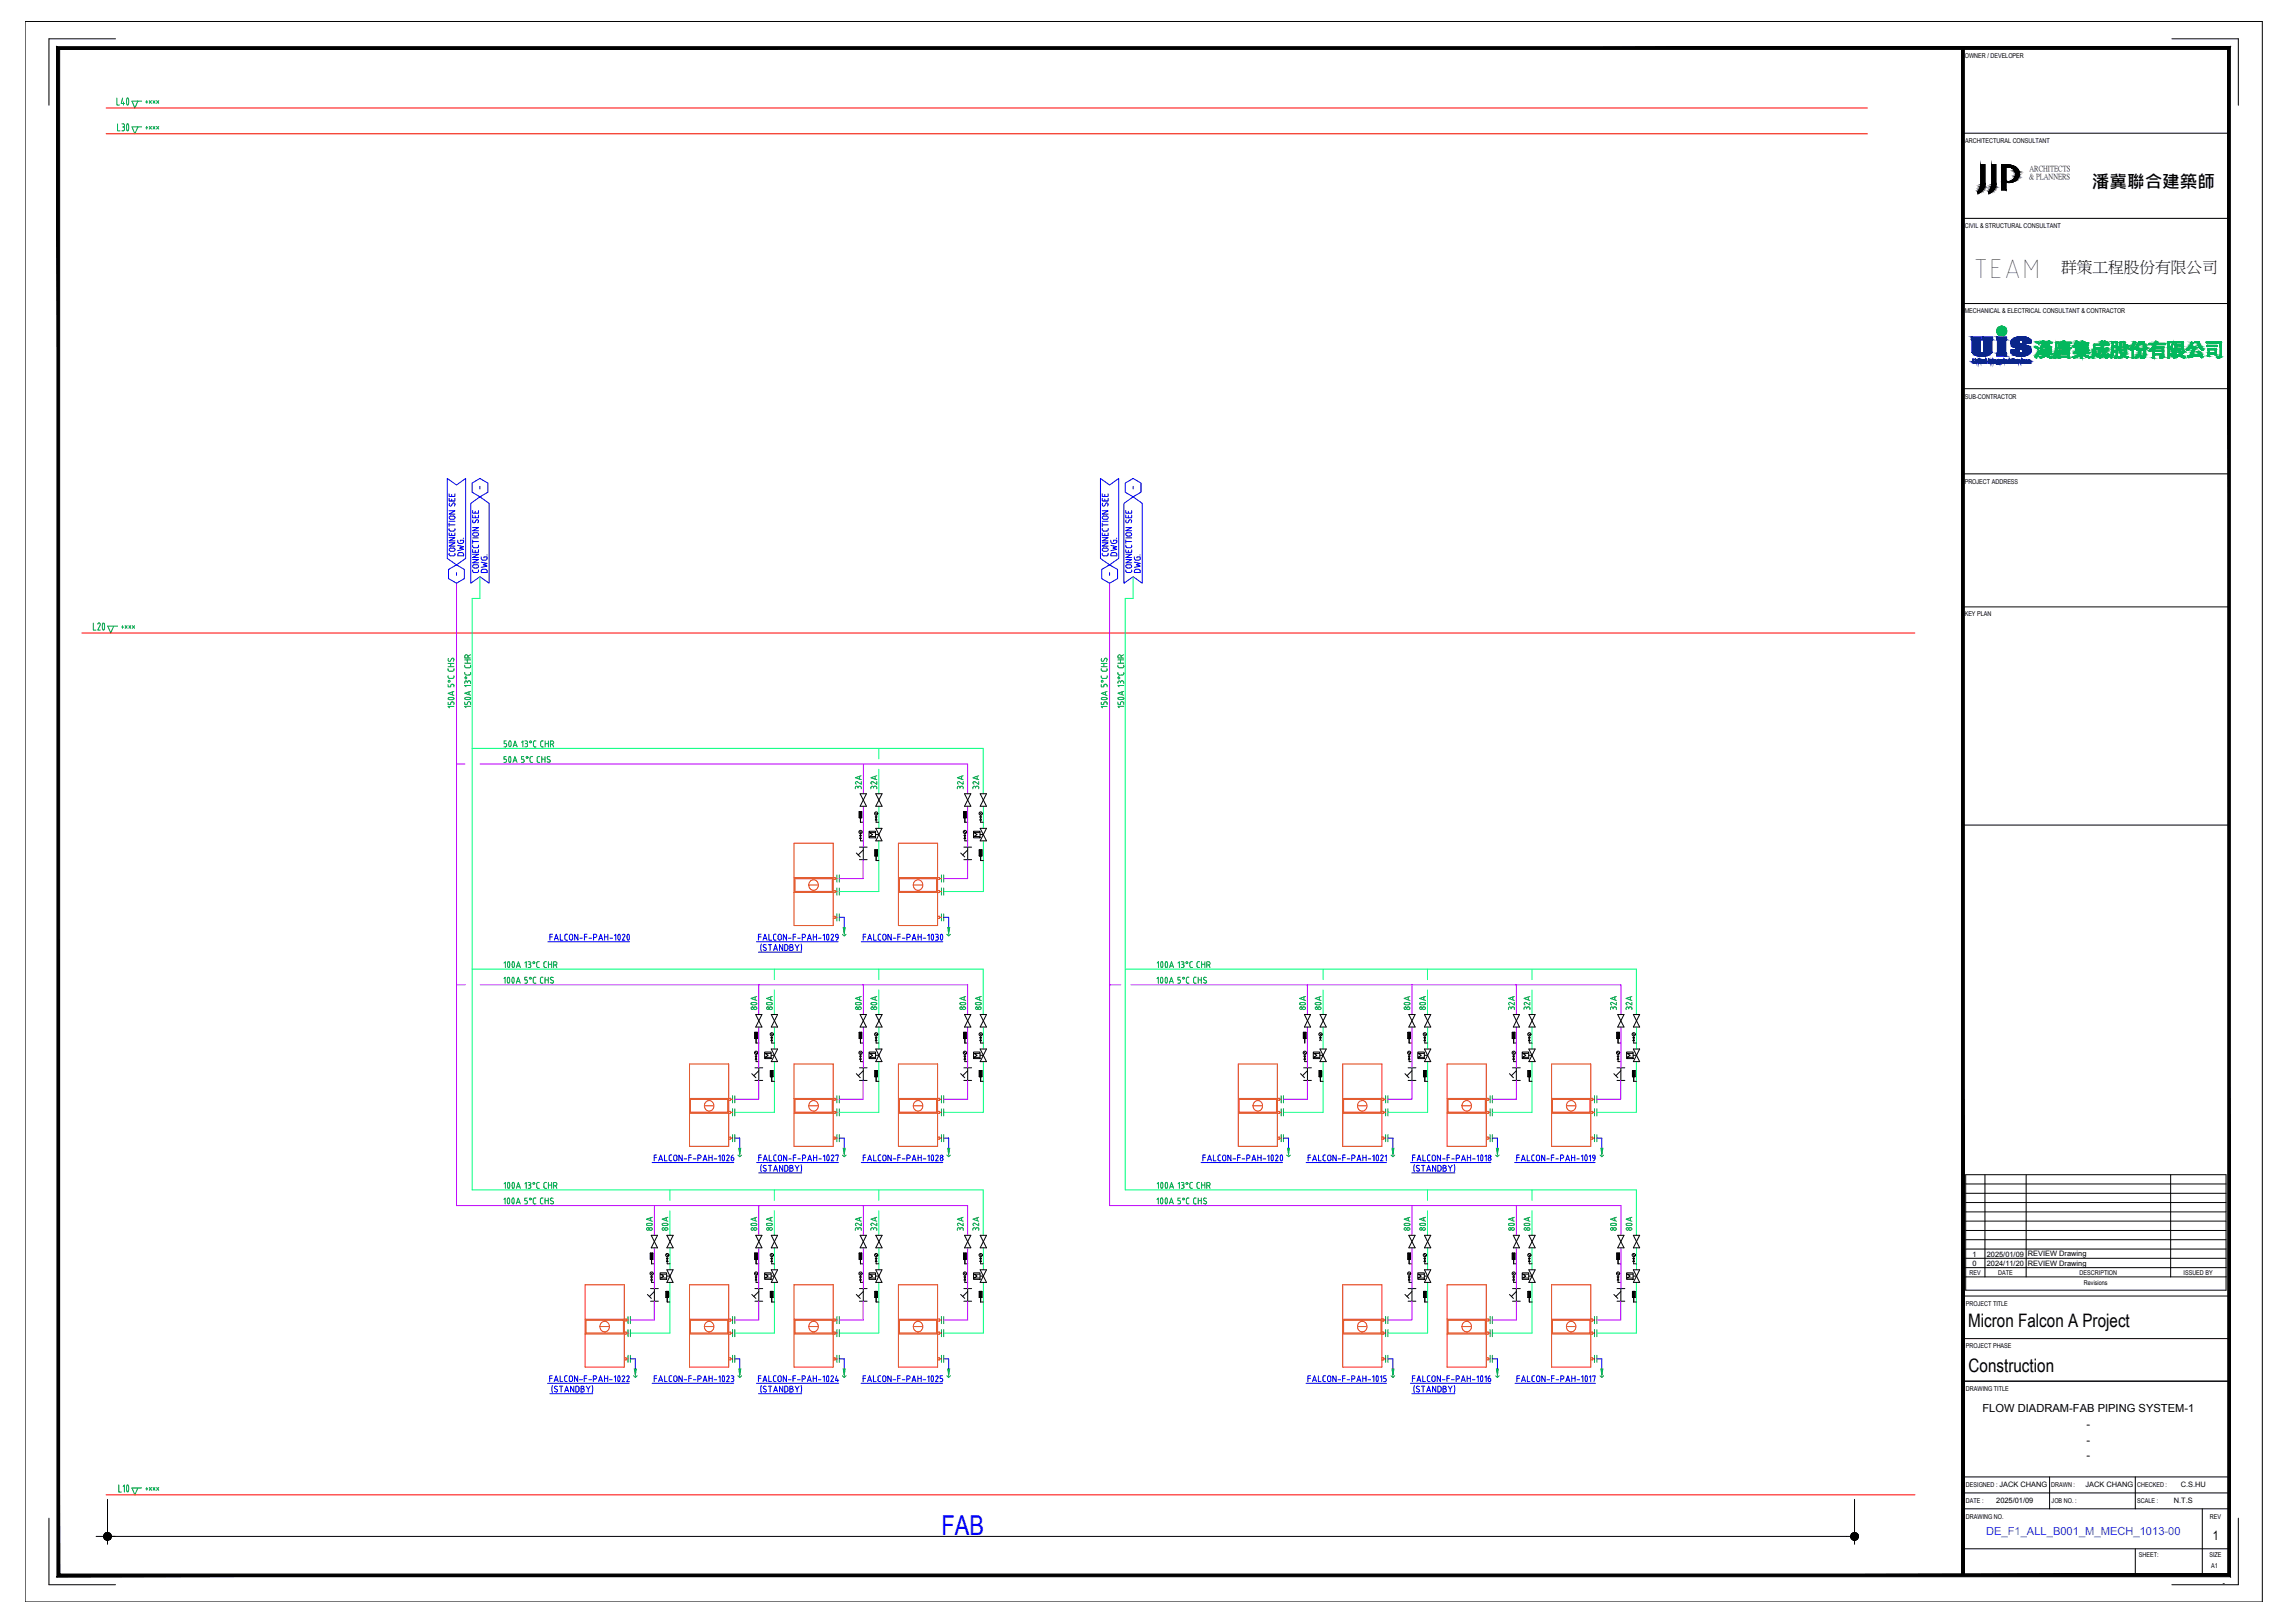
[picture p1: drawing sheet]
<svg xmlns="http://www.w3.org/2000/svg" width="860mm" height="610mm" viewBox="0 0 860 610" stroke-linecap="round" stroke-linejoin="round" font-family="sans-serif">
<defs><g id="words">
<text font-size="10.7" x="741.6" y="104.5">TEAM</text>
<text font-size="10.3" fill="#00f" x="353.9" y="576.8">FAB</text>
<g font-size="7.9" fill="#009525">
<text x="33.5" y="238.8">L20</text>
<text x="286.5" y="382.1" transform="rotate(-90 286.5 382.1)">80A</text>
<text x="325.6" y="382.1" transform="rotate(-90 325.6 382.1)">80A</text>
<text x="331.6" y="382.1" transform="rotate(-90 331.6 382.1)">80A</text>
<text x="370.8" y="382.1" transform="rotate(-90 370.8 382.1)">80A</text>
<text x="532" y="382.1" transform="rotate(-90 532 382.1)">80A</text>
<text x="286.5" y="465" transform="rotate(-90 286.5 465)">80A</text>
<text x="532" y="465" transform="rotate(-90 532 465)">80A</text>
<text x="571.1" y="465" transform="rotate(-90 571.1 465)">80A</text>
<text x="609.6" y="465" transform="rotate(-90 609.6 465)">80A</text>
<text x="42.7" y="562.7">L10</text>
</g>
<g font-size="7.9">
<text x="498.5" y="382.1" transform="rotate(-90 498.5 382.1)">80A</text>
<text x="252.9" y="465" transform="rotate(-90 252.9 465)">80A</text>
</g>
<g font-size="7.5" fill="#009525">
<text x="42.7" y="41.3">L40</text>
<text x="42.7" y="51.2">L30</text>
<text x="364.8" y="382.1" transform="rotate(-90 364.8 382.1)">80A</text>
<text x="615.2" y="465" transform="rotate(-90 615.2 465)">80A</text>
</g>
<g font-size="7.5">
<text x="292.1" y="382.1" transform="rotate(-90 292.1 382.1)">80A</text>
<text x="492.5" y="382.1" transform="rotate(-90 492.5 382.1)">80A</text>
<text x="537.6" y="382.1" transform="rotate(-90 537.6 382.1)">80A</text>
<text x="246.9" y="465" transform="rotate(-90 246.9 465)">80A</text>
<text x="292.1" y="465" transform="rotate(-90 292.1 465)">80A</text>
<text x="537.6" y="465" transform="rotate(-90 537.6 465)">80A</text>
<text x="576.8" y="465" transform="rotate(-90 576.8 465)">80A</text>
</g>
<g font-size="7">
<text x="739.8" y="498.6">Micron Falcon A Project</text>
<text x="740" y="515.6">Construction</text>
</g>
<text font-size="6.6" x="786.4" y="70.6">潘冀聯合建築師</text>
<text font-size="5.9" x="774.8" y="102.4">群策工程股份有限公司</text>
<g font-size="5.7" fill="#00f">
<text x="175.3" y="210.3" transform="rotate(-90 175.3 210.3)">DWG.</text>
<text x="420.9" y="210.3" transform="rotate(-90 420.9 210.3)">DWG.</text>
<text x="184.1" y="216.6" transform="rotate(-90 184.1 216.6)">DWG.</text>
<text x="429.7" y="216.6" transform="rotate(-90 429.7 216.6)">DWG.</text>
</g>
<g font-size="5.7">
<text x="330.6" y="297.7" transform="rotate(-90 330.6 297.7)">32A</text>
<text x="576.1" y="380.6" transform="rotate(-90 576.1 380.6)">32A</text>
<text x="330.6" y="463.5" transform="rotate(-90 330.6 463.5)">32A</text>
</g>
<g font-size="5.7" fill="#009525">
<text x="369" y="297.7" transform="rotate(-90 369 297.7)">32A</text>
<text x="369" y="463.5" transform="rotate(-90 369 463.5)">32A</text>
</g>
<g font-size="5.3">
<text x="324.6" y="297.7" transform="rotate(-90 324.6 297.7)">32A</text>
<text x="570.1" y="380.6" transform="rotate(-90 570.1 380.6)">32A</text>
<text x="324.6" y="463.5" transform="rotate(-90 324.6 463.5)">32A</text>
</g>
<g font-size="5.3" fill="#009525">
<text x="363" y="297.7" transform="rotate(-90 363 297.7)">32A</text>
<text x="608.5" y="380.6" transform="rotate(-90 608.5 380.6)">32A</text>
<text x="614.2" y="380.6" transform="rotate(-90 614.2 380.6)">32A</text>
<text x="363" y="463.5" transform="rotate(-90 363 463.5)">32A</text>
</g>
<g font-size="4.9">
<text x="325.6" y="315.7">M</text>
<text x="364.8" y="315.7">M</text>
<text x="831.9" y="578.8">1</text>
</g>
<g font-size="4.4">
<text x="286.5" y="398.6">M</text>
<text x="325.6" y="398.6">M</text>
<text x="364.8" y="398.6">M</text>
<text x="492.5" y="398.6">M</text>
<text x="532" y="398.6">M</text>
<text x="571.1" y="398.6">M</text>
<text x="610.3" y="398.6">M</text>
<text x="246.9" y="481.5">M</text>
<text x="286.5" y="481.5">M</text>
<text x="325.6" y="481.5">M</text>
<text x="364.8" y="481.5">M</text>
<text x="532" y="481.5">M</text>
<text x="571.1" y="481.5">M</text>
<text x="610.3" y="481.5">M</text>
</g>
<g font-size="4.2">
<text x="745.2" y="530.5">FLOW DIADRAM-FAB PIPING SYSTEM-1</text>
<text x="784.3" y="536.5">-</text>
<text x="784.3" y="542.5">-</text>
<text x="784.3" y="548.5">-</text>
</g>
<text font-size="4.2" fill="#007fff" x="746.6" y="576.8">DE_F1_ALL_B001_M_MECH_1013-00</text>
<g font-size="4" fill="#009525">
<text x="53.6" y="49.7">+***</text>
<text x="44.4" y="237.4">+***</text>
<text x="53.6" y="561.3">+***</text>
</g>
<text font-size="3.5" fill="#009525" x="53.6" y="39.9">+***</text>
<text font-size="3.5" x="835.6" y="596">-</text>
<g font-size="2.9">
<text x="762.9" y="64.4">ARCHITECTS</text>
<text x="762.7" y="67.3">&amp; PLANNERS</text>
</g>
<g font-size="2.8">
<text x="741.4" y="472.3">1</text>
<text x="746.8" y="472.3">2025/01/09</text>
<text x="762.3" y="472.2">REVIEW Drawing</text>
<text x="741.4" y="475.8">0</text>
<text x="746.8" y="475.8">2024/11/20</text>
<text x="762.3" y="475.6">REVIEW Drawing</text>
<text x="784" y="558.9">JACK CHANG</text>
<text x="819.8" y="558.9">C.S.HU</text>
<text x="750.4" y="564.7">2025/01/09</text>
<text x="817.1" y="564.8">N.T.S</text>
</g>
<g font-size="2.5">
<text x="738.6" y="21.9">OWNER / DEVELOPER</text>
<text x="738.7" y="53.6">ARCHITECTURAL CONSULTANT</text>
<text x="738.6" y="85.6">CIVIL &amp; STRUCTURAL CONSULTANT</text>
<text x="738.5" y="117.8">MECHANICAL &amp; ELECTRICAL CONSULTANT &amp; CONTRACTOR</text>
<text x="738.6" y="150">SUB-CONTRACTOR</text>
<text x="738.5" y="182">PROJECT ADDRESS</text>
<text x="738.5" y="231.6">KEY PLAN</text>
<text x="740.4" y="479.1">REV</text>
<text x="751.1" y="479.1">DATE</text>
<text x="781.8" y="479.1">DESCRIPTION</text>
<text x="820.8" y="479.1">ISSUED BY</text>
<text x="783.4" y="483">Revisions</text>
<text x="739" y="490.7">PROJECT TITLE</text>
<text x="739" y="506.7">PROJECT PHASE</text>
<text x="739" y="522.6">DRAWING TITLE</text>
<text x="739" y="559">DESIGNED : JACK CHANG</text>
<text x="771.1" y="559">DRAWN :</text>
<text x="803.4" y="559">CHECKED :</text>
<text x="739" y="564.9">DATE :</text>
<text x="771.2" y="564.9">JOB NO. :</text>
<text x="803.4" y="564.9">SCALE :</text>
<text x="739" y="570.7">DRAWING NO.</text>
<text x="830.7" y="570.7">REV</text>
<text x="804" y="585.2">SHEET:</text>
<text x="830.5" y="585.2">SIZE</text>
<text x="831.2" y="589.1">A1</text>
</g>
</g></defs>
<path d="M39.9 50.3h662.1M39.9 40.6h662.1M30.8 237.9h689M39.9 561.8h679.9" fill="none" stroke="#f00" stroke-width=".38"/>
<g fill="none" stroke="#00ff7f" stroke-width=".38">
<path d="M180.4 216.7v8.2h-2.9v222.3h192.1v17.1M425.9 216.7v8.2h-2.9v222.3h192.1v17.1M177.5 281.2h192.1v17.1M330.4 281.2v4M330.4 289.1v9.2M330.4 316v19.1h-14.9M330.4 303v8.3M369.6 303v8.3M369.6 316v19.1h-14.9M177.5 364.2h192.1v17.1M291.1 364.2v4M330.4 364.2v4"/>
<path d="M423 364.2h192.1v17.1M497.4 364.2v4M536.6 364.2v4M575.9 364.2v4M575.9 372.1v9.2M291.1 399v19h-14.9M291.1 386v8.2M330.4 399v19h-14.9M330.4 386v8.2M369.6 399v19h-14.9M369.6 386v8.2M497.4 399v19h-14.9"/>
<path d="M497.4 386v8.2M536.6 399v19h-14.9M536.6 386v8.2M575.9 399v19h-14.9M575.9 386v8.2M615.1 399v19h-14.9M615.2 386v8.2M251.8 447.2v3.9M291.1 447.2v3.9M330.4 447.2v3.9M330.4 455v9.3M536.6 447.2v3.9"/>
<path d="M575.9 447.2v3.9M251.9 469v8.2M291.1 469v8.2M330.4 469v8.2M369.6 469v8.2M536.6 469v8.2M575.9 469v8.2M615.2 469v8.2M251.8 482v19h-14.9M291.1 482v19h-14.9M330.4 482v19h-14.9M369.6 482v19h-14.9"/>
<path d="M536.6 482v19h-14.9M575.9 482v19h-14.9M615.1 482v19h-14.9"/>
</g>
<g fill="none" stroke="#bf00ff" stroke-width=".38">
<path d="M171.6 219.2v233.9h192.2v11.2M417.1 219.2v233.9h192.2M171.6 287.1h3.2M180.5 287.1h183.3v11.2M324.5 287.1v11.2M324.5 303v15.4M363.8 303v15.4M324.5 323.1v7.1h-9M363.8 323.1v7.1h-9.1M171.6 370.1h3.3M180.5 370.1h183.3M417.1 370.1h4.2"/>
<path d="M425.1 370.1h184.2v11.2M570 370.1v11.2M285.2 386v15.3M324.5 386v15.3M363.8 386v15.3M491.5 386v15.3M530.8 386v15.3M570 386v15.3M609.3 386v15.3M285.2 406v7.1h-9M324.5 406v7.1h-9M363.8 406v7.1h-9.1"/>
<path d="M491.5 406v7.1h-9M530.7 406v7.1h-9M570 406v7.1h-9M609.2 406v7.1h-8.9M324.5 453.1v11.2M246 469v15.3M285.2 469v15.3M324.5 469v15.3M363.8 469v15.3M530.8 469v15.3M570 469v15.3M609.3 469v15.3"/>
<path d="M245.9 489v7.1h-8.9M285.2 489v7.1h-9M324.5 489v7.1h-9M363.8 489v7.1h-9.1M530.7 489v7.1h-9M570 489v7.1h-9M609.2 489v7.1h-8.9"/>
</g>
<g fill="none" stroke="#dd3700" stroke-width=".38">
<path d="M298.5 316.9h14.7v30.9h-14.7zM337.7 316.9h14.8v30.9h-14.8zM298.5 329.8h14.7M298.8 330.2h14.1v4.8h-14.1zM304.3 332.6h3M313.2 329.8h.7v.7h-.7M313.2 334.7h.7v.7h-15.4M313.9 335.1h.7M313.9 330.2h.7M337.7 329.8h14.8M338.1 330.2h14v4.8h-14zM343.6 332.6h3"/>
<path d="M343.8 331.2a1.84 1.84 0 0 1 2.6 .1 1.84 1.84 0 0 1 0 2.6 1.84 1.84 0 0 1-2.6 .1 2.12 2.12 0 0 1 0-2.8zM352.5 329.8h.7v.7h-.7M352.5 334.7h.7v.7h-15.5M353.2 335.1h.7M353.2 330.2h.7M313.2 344.4h.7v.7h-.7M313.9 344.7h.7M352.5 344.4h.7v.7h-.7M353.2 344.7h.7M259.2 399.9h14.7v30.9h-14.7zM298.5 399.9h14.7v30.9h-14.7zM337.7 399.9h14.8v30.9h-14.8z"/>
<path d="M465.5 399.9h14.7v30.9h-14.7zM504.7 399.9h14.8v30.9h-14.8zM544 399.9h14.7v30.9h-14.7zM583.3 399.9h14.7v30.9h-14.7zM259.2 412.8h14.7M259.5 413.2h14.1v4.8h-14.1zM265.1 415.6h2.9M265.3 414.2a1.84 1.84 0 0 1 2.5 .1 1.84 1.84 0 0 1 0 2.6 1.84 1.84 0 0 1-2.5 .1 2.12 2.12 0 0 1 0-2.8zM273.9 417.7h.7v.7h-15.4M273.9 412.8h.7v.7h-.7M274.6 418h.8M274.6 413.1h.8"/>
<path d="M298.5 412.8h14.7M298.8 413.2h14.1v4.8h-14.1zM304.3 415.6h3M313.2 417.7h.7v.7h-15.4M313.2 412.8h.7v.7h-.7M313.9 418h.7M313.9 413.1h.7M337.7 412.8h14.8M338.1 413.2h14v4.8h-14zM343.6 415.6h3M343.8 414.2a1.84 1.84 0 0 1 2.6 .1 1.84 1.84 0 0 1 0 2.6 1.84 1.84 0 0 1-2.6 .1 2.12 2.12 0 0 1 0-2.8zM352.5 417.7h.7v.7h-15.5"/>
<path d="M352.5 412.8h.7v.7h-.7M353.2 418h.7M353.2 413.1h.7M465.5 412.8h14.7M465.8 413.2h14v4.8h-14zM471.3 415.6h3M471.5 414.2a1.84 1.84 0 0 1 2.6 .1 1.84 1.84 0 0 1 0 2.6 1.84 1.84 0 0 1-2.6 .1 2.12 2.12 0 0 1 0-2.8zM480.2 417.7h.7v.7h-15.4M480.2 412.8h.7v.7h-.7M480.9 418h.7M480.9 413.1h.7M504.7 412.8h14.8"/>
<path d="M505.1 413.2h14v4.8h-14zM510.6 415.6h3M510.8 414.2a1.84 1.84 0 0 1 2.6 .2 1.84 1.84 0 0 1-.2 2.6 1.84 1.84 0 0 1-2.6-.3l-.3-1.5zM519.5 412.8h.7v.7h-.7M519.5 417.7h.7v.7h-15.5M520.2 418h.7M520.2 413.1h.7M544 412.8h14.7M544.3 413.2h14.1v4.8h-14.1zM549.9 415.6h2.9M550.1 414.2a1.84 1.84 0 0 1 2.5 .1 1.84 1.84 0 0 1 0 2.6 1.84 1.84 0 0 1-2.5 .1 2.12 2.12 0 0 1 0-2.8zM558.7 417.7h.8v.7h-15.5"/>
<path d="M558.7 412.8h.8v.7h-.8M559.5 418h.6M559.5 413.1h.6M583.3 412.8h14.7M583.6 413.2h14v4.8h-14zM589.1 415.6h3M589.6 414a1.87 1.87 0 0 1 2.4 .4 1.87 1.87 0 0 1-.2 2.5 1.87 1.87 0 0 1-2.5 .1 2.23 2.23 0 0 1 .3-3zM598 417.7h.7v.7h-15.4M598 412.8h.7v.7h-.7M598.7 418h.7M598.7 413.1h.7M273.9 427.3h.7v.8h-.7"/>
<path d="M274.6 427.7h.8M313.2 427.3h.7v.8h-.7M313.9 427.7h.7M352.5 427.3h.7v.8h-.7M353.2 427.7h.7M480.2 427.3h.7v.8h-.7M480.9 427.7h.7M519.5 427.3h.7v.8h-.7M520.2 427.7h.7M558.7 427.3h.8v.8h-.8M559.5 427.7h.6M598 427.3h.7v.8h-.7"/>
<path d="M598.7 427.7h.7M219.9 482.8h14.8v31h-14.8zM219.9 495.8h14.8M220.3 496.2h14v4.8h-14zM225.8 498.5h3M226 497.2a1.84 1.84 0 0 1 2.7 .1 1.84 1.84 0 0 1-.3 2.7 1.84 1.84 0 0 1-2.6-.4l-.3-1.4zM234.7 495.7h.7v.8h-.7M235.4 496.1h.7M259.2 482.8h14.7v31h-14.7zM259.2 495.8h14.7M259.5 496.2h14.1v4.8h-14.1zM265.1 498.5h2.9"/>
<path d="M265.3 497.2a1.84 1.84 0 0 1 2.5 .1 1.84 1.84 0 0 1 0 2.5 1.84 1.84 0 0 1-2.5 .1 2.12 2.12 0 0 1 0-2.7zM273.9 495.7h.7v.8h-.7M274.6 496.1h.8M298.5 482.8h14.7v31h-14.7zM298.5 495.8h14.7M298.8 496.2h14.1v4.8h-14.1zM304.3 498.5h3M304.5 497.2a1.84 1.84 0 0 1 2.7 .1 1.84 1.84 0 0 1-.2 2.7 1.84 1.84 0 0 1-2.7-.4l-.3-1.1zM313.2 495.7h.7v.8h-.7M313.9 496.1h.7M337.7 482.8h14.8v31h-14.8zM337.7 495.8h14.8"/>
<path d="M338.1 496.2h14v4.8h-14zM343.6 498.5h3M343.8 497.2a1.84 1.84 0 0 1 2.6 .1 1.84 1.84 0 0 1 0 2.5 1.84 1.84 0 0 1-2.6 .1 2.12 2.12 0 0 1 0-2.7zM352.5 495.7h.7v.8h-.7M353.2 496.1h.7M504.7 482.8h14.8v31h-14.8zM504.7 495.8h14.8M505.1 496.2h14v4.8h-14zM510.6 498.5h3M510.8 497.2a1.84 1.84 0 0 1 2.6 .1 1.84 1.84 0 0 1-.2 2.7 1.84 1.84 0 0 1-2.6-.4l-.3-1.4zM519.5 495.7h.7v.8h-.7M520.2 496.1h.7"/>
<path d="M544 482.8h14.7v31h-14.7zM544 495.8h14.7M544.3 496.2h14.1v4.8h-14.1zM549.9 498.5h2.9M550.1 497.2a1.84 1.84 0 0 1 2.5 .1 1.84 1.84 0 0 1 0 2.5 1.84 1.84 0 0 1-2.5 .1 2.12 2.12 0 0 1 0-2.7zM558.7 495.7h.8v.8h-.8M559.5 496.1h.6M583.3 482.8h14.7v31h-14.7zM583.3 495.8h14.7M583.6 496.2h14v4.8h-14zM589.1 498.5h3M589.3 497.2a1.84 1.84 0 0 1 2.7 .1 1.84 1.84 0 0 1-.3 2.7 1.84 1.84 0 0 1-2.6-.4l-.3-1.4z"/>
<path d="M598 495.7h.7v.8h-.7M598.7 496.1h.7M234.7 510.3h.7v.8h-.7M234.7 500.6h.7v.8l-15.5-.1M235.4 510.7h.7M235.4 501h.7M273.9 510.3h.7v.8h-.7M273.9 500.6h.7v.8l-15.4-.1M274.6 510.7h.8M274.6 501h.8M313.2 510.3h.7v.8h-.7M313.2 500.6h.7v.8l-15.4-.1"/>
<path d="M313.9 510.7h.7M313.9 501h.7M352.5 510.3h.7v.8h-.7M352.5 500.6h.7v.8l-15.5-.1M353.2 510.7h.7M353.2 501h.7M519.5 500.6h.7v.8l-15.5-.1M519.5 510.3h.7v.8h-.7M520.2 510.7h.7M520.2 501h.7M558.7 500.6h.8v.8l-15.5-.1M558.7 510.3h.8v.8h-.8"/>
<path d="M559.5 510.7h.6M559.5 501h.6M598 500.6h.7v.8l-15.4-.1M598 510.3h.7v.8h-.7M598.7 510.7h.7M598.7 501h.7"/>
<circle cx="305.9" cy="332.6" r="1.9"/>
<circle cx="305.9" cy="415.6" r="1.9"/>
</g>
<g fill="none" stroke="#009525" stroke-width=".38">
<path d="M168.4 257.3v.8h1l.1-.7 .4-.2 .7 .2v.7M168.4 254l.3 .9 1.4 .1 .5-.3v-.7M168.4 251.3l.3 .9 1.4 .1 .5-.3v-.7M168.4 250.6h2.2M168.4 249.3h2.2M168.5 248.1l.3 .5 .6-.3M168.6 247.5l-.2 .6M169.4 248.3l.5-.9a.62 .62 0 0 1 .8 .4 .62 .62 0 0 1-.3 .8M169.4 249.3v1.3M170.6 259.9l-2.2 .7 2.2 .8M174.7 253.1l.3 .5 1.3 .1M174.7 250a.7 .7 0 0 0 .6 1h1"/>
<path d="M174.7 252.7v.4M174.7 249.2h2.2M174.7 248h2.2M175.7 256.6l-.1-.5-.4-.2-.4 .2-.1 .8M175.7 248v1.2M175.7 256.4l.3-.4h.7l.2 .9M175.9 247.3v-.6a.61 .61 0 0 0-.6-.6 .61 .61 0 0 0-.6 .6v.6h2.2M176.9 259.8l-2.2 .7 2.2 .8M176.9 257.6h-2.2l.5 .5M176.9 250v.4M176.9 252.7v.4M176.9 246.1l-1 .5"/>
<path d="M176.9 253.1l-.5 .6M176.9 250.4l-.5 .6M414 254v.7l.5 .3 1.4-.1 .3-.5M414 251.3v.7l.5 .3 1.4-.1 .3-.5M414 250.6h2.2M414 249.3h2.2M414.1 247.5a.58 .58 0 0 0-.1 .8 .58 .58 0 0 0 .9 0l.3-.7M414.9 249.3v1.3M415.2 247.6a.61 .61 0 0 1 1 0 .61 .61 0 0 1-.3 1M415.4 257.2l.7 .2 .1 .7M415.4 257.2l-.4 .2-.1 .7h-.9v-.8M416.2 259.9l-2.2 .7 2.2 .8"/>
<path d="M416.2 251.3v.4M416.2 254v.4M420.2 253.1l.6 .6M420.2 250a.7 .7 0 0 0 .6 1M420.2 249.2h2.2M420.2 248h2.2M420.2 252.7v.4M421.2 256.4l-.2-.4h-.5l-.3 .9M421.2 256.4l.2-.4h.8l.2 .9M421.2 248v1.2M421.2 256.4v.2M421.5 247.3v-.6a.61 .61 0 0 0-.7-.6 .61 .61 0 0 0-.6 .6v.6h2.2"/>
<path d="M422.4 259.8l-2.2 .7 2.2 .8M422.4 257.6h-2.2l.5 .5M422.4 250v.4M422.4 252.7v.4M422.4 246.1l-.9 .5M422.5 253.1l-.3 .5-1.4 .1M422.5 250.4l-.3 .5-1.4 .1M168.4 263.9v.9h1l.3-1h.7l.2 1M168.6 262.8l-.1-.1a1.25 1.25 0 0 1 2.1 0l-.1 .1M168.6 262.8l1.2 .2 .7-.2M170 260.1v1M170.6 265.5h-2.2l.5 .5"/>
<path d="M174.7 263.8v.9h1v-.5M174.8 262.2v.5M174.8 262.3l1.2-.3 .8 .3M175.7 264.2l.3-.4 .4-.1 .5 .5M176.3 260v1.1M176.8 262.2l.1 .1a1.31 1.31 0 0 1-2.1 .4M176.9 265.5h-2.2l.5 .5M176.9 264.2v.5M190 279.4l.4 .3 .1 .5-.5 .5M190.3 278.5h-.8v1h.5M191.9 278.6l.3 .7-.3 1.2M191.9 278.6l-.1-.1a1.21 1.21 0 0 0 0 2.1l.1-.1"/>
<path d="M196.1 279l.5-.5v2.2M197.3 278.5h.8l.2 .4-.5 .5 .5 .3v.5l-.5 .5M197.6 279.5h.2M201.5 278.5l-.9 .2-.1 1.4a.7 .7 0 0 0 1 .6M203.8 278.5h.4M203.8 278.4l-.6 .6 .1 1.4 .5 .3M204.9 279.5h1.2M204.9 278.5v2.2M206.1 278.5v2.2M206.9 279.7h.6a.61 .61 0 0 0 .6-.6 .61 .61 0 0 0-.6-.6h-.6v2.2M207.6 279.7l.5 1M414.1 262.3v.5"/>
<path d="M414.1 262.8l1.2 .2 .8-.2M414.1 262.3a1.31 1.31 0 0 1 2.1 .4l-.1 .1M415.4 263.8l.7 .2 .1 .8M415.4 263.8l-.4 .2-.1 .8h-.9v-.9M415.5 260.1v1M416.2 265.5h-2.2l.4 .5M420.2 263.8v.9h1v-.5M420.4 262.2l-.1 .1a1.25 1.25 0 0 0 2.1 0l-.1-.1M420.4 262.3l1.2-.3 .7 .3M421.2 264.2l.2-.4 .5-.1 .5 .5M421.8 260v1.1M422.4 265.5h-2.2l.5 .5"/>
<path d="M422.4 264.2v.5M189.5 280.7h.5M190.3 284.3h-.9v1h.8l.2 .7M190.4 286l-.2 .4-.8 .1M191.4 286.4h.5M191.8 284.4l.3 .8-.3 1.2M191.9 284.4l-.1-.1a1.3 1.3 0 0 0-.4 2.1M192.9 286.5l.7-2.2 .7 2.2M192.9 280.7l.7-2.2 .8 2.2M193.1 285.9h1M193.1 280.1h1.1M196 286.5h.5"/>
<path d="M196.6 285.3l.4 .5M196.9 284.3h-.9v1h.5M197 285.8v.2M197 286l-.4 .5M197.3 280.7h.5M199.8 284.3h.4M199.8 284.3l-.6 .6v1.1a.7 .7 0 0 0 1 .5M202.5 286.5h.4M202.5 284.3h.4M202.5 284.3l-.6 .6 .1 1.4 .5 .2M203.7 284.3v2.2M203.7 285.3h1.2"/>
<path d="M203.8 280.7h.4M204.9 284.3v2.2M205.9 285.3l.7 .3a.61 .61 0 0 1 0 .9 .61 .61 0 0 1-1-.2M206.7 284.4a.57 .57 0 0 0-.8 0 .57 .57 0 0 0 0 .8M314.6 328.8v2.7M314.6 333.7v2.7M315.5 328.8v2.7M315.5 333.7v2.7M353.9 328.8v2.7M353.9 333.7v2.7M354.7 328.8v2.7M354.7 333.7v2.7"/>
<path d="M314.6 343.4v2.7M315.5 343.4v2.7M316.7 351.1l.7 .6 .6-.6M353.9 343.4v2.7M354.7 343.4v2.7M355.9 351.1l.7 .6 .7-.6M189.4 367.8l.5-.5v2.2M189.5 361.9l.5-.5v2.2M190.9 367.4h.5M190.9 367.4a1.24 1.24 0 0 0 .4 2l.3-.8-.2-1.2M191.4 361.5l.3 .8-.3 1.2M191.5 361.5l-.1-.1a1.25 1.25 0 0 0 0 2.2l.1-.1"/>
<path d="M192.6 367.4h.5M192.6 367.4a1.24 1.24 0 0 0 .4 2l.3-.8-.2-1.2M193.2 361.5l.2 .8-.2 1.2M193.2 361.5l-.1-.1a1.25 1.25 0 0 0 0 2.2l.1-.1M194.1 369.5l.7-2.2 .8 2.2M194.1 363.6l.7-2.2 .8 2.2M194.3 368.9h1M194.3 363h1.1M197.3 369.5h.5M197.3 361.9l.5-.5v2.2M197.8 368.2l.5 .5M198.1 367.3h-.8v1h.5"/>
<path d="M198.2 368.8v.2M198.3 369l-.5 .5M198.5 361.4l1 .3v.5l-.4 .2M198.8 362.4h.2M199.1 362.4l.4 .5M199.5 362.9l-.2 .7h-.8M201.5 367.3h-.8l-.3 .5 .1 1.4 1 .3M201.7 363.1a.7 .7 0 0 0 1 .5M202.3 361.4h.4M202.3 361.4l-.5 .3-.1 1.4M203.7 369.5h.4M203.7 367.3h.4"/>
<path d="M203.7 367.2l-.6 .6 .1 1.4 .5 .3M204.5 363.1l.5 .5M204.9 368.3h1.2M204.9 367.3v2.2M205 361.4h.4M205 363.6h.4M205 361.4l-.5 .3v1.4M206.1 367.3v2.2M206.1 362.4h1.3M206.1 361.4v2.2M207.4 361.4v2.2M207.8 368.6a.61 .61 0 0 1 0 .9 .61 .61 0 0 1-.9-.3"/>
<path d="M207.9 367.4a.57 .57 0 0 0-.8 0 .57 .57 0 0 0 0 .8l.7 .4M208.1 362.7h.7a.61 .61 0 0 0 .6-.7 .61 .61 0 0 0-.7-.6h-.6v2.2M208.9 362.7l.4 .9M434.9 367.8l.5-.5v2.2M435 361.9l.5-.5v2.2M436.4 367.4h.5M436.4 367.4a1.24 1.24 0 0 0 .4 2l.4-.8-.3-1.2M436.5 361.5l.1-.1a1.25 1.25 0 0 1 0 2.2l-.1-.1M436.5 361.5l-.2 .8 .2 1.2M438.1 367.4h.5M438.2 367.4l-.3 .8 .3 1.2M438.3 361.4a1.25 1.25 0 0 1 0 2.2l-.3-.9z"/>
<path d="M438.6 367.4a1.24 1.24 0 0 1-.4 2l-.1-.1M439.6 369.5l.7-2.2 .8 2.2M439.7 363.6l.7-2.2 .7 2.2M439.8 368.9h1M439.9 363h1M442.8 361.9l.5-.5v2.2M443.3 368.2l.4 .3 .1 .5M443.6 367.3h-.8v1h.5M443.8 369l-.3 .4-.7 .1M444.1 361.4l.9 .3v.5l-.4 .2M444.3 362.4h.3M444.6 362.4l.5 .5"/>
<path d="M445 362.9l-.2 .7h-.7M446.5 369.5h.4M446.5 367.3h.4M446.5 367.2l-.5 .6v1.4l.5 .3M447.3 363.1l.6 .5M447.8 361.4h.5M447.8 363.6h.5M447.9 361.4l-.5 .3-.1 1.4M449.7 367.3l-.9 .2-.1 1.4a.7 .7 0 0 0 1 .6M449.9 363.1a.7 .7 0 0 0 1 .5M450.4 367.3v2.2M450.4 368.3h1.2"/>
<path d="M450.5 361.4h.4M450.5 361.4l-.5 .3-.1 1.4M451.6 367.3v2.2M451.7 362.4h1.2M451.7 361.4v2.2M452.4 369.2l.7 .3M452.6 368.2l.7 .4M452.9 361.4v2.2M453.3 368.6l.3 .5-.5 .4M453.5 367.4a.57 .57 0 0 0-.9 0 .57 .57 0 0 0 .1 .8M453.6 362.7h.7a.61 .61 0 0 0 .6-.7 .61 .61 0 0 0-.6-.6h-.7v2.2M454.4 362.7l.5 .9"/>
<path d="M275.4 411.8v2.7M275.4 416.7v2.7M276.2 411.8v2.7M276.2 416.7v2.7M314.6 411.8v2.7M314.6 416.7v2.7M315.5 411.8v2.7M315.5 416.7v2.7M353.9 411.8v2.7M353.9 416.7v2.7M354.7 411.8v2.7M354.7 416.7v2.7"/>
<path d="M481.6 411.8v2.7M481.6 416.7v2.7M482.5 411.8v2.7M482.5 416.7v2.7M520.9 411.8v2.7M520.9 416.7v2.7M521.7 411.8v2.7M521.7 416.7v2.7M560.1 411.8v2.7M560.1 416.7v2.7M561 411.8v2.7M561 416.7v2.7"/>
<path d="M599.4 411.8v2.7M599.4 416.7v2.7M600.3 411.8v2.7M600.3 416.7v2.7M275.4 426.4v2.7M276.2 426.4v2.7M277.4 434.1l.7 .6 .7-.6M314.6 426.4v2.7M315.5 426.4v2.7M316.7 434.1l.7 .6 .6-.6M353.9 426.4v2.7M354.7 426.4v2.7"/>
<path d="M355.9 434.1l.7 .6 .7-.6M481.6 426.4v2.7M482.5 426.4v2.7M483.7 434.1l.7 .6 .6-.6M520.9 426.4v2.7M521.7 426.4v2.7M522.9 434.1l.7 .6 .7-.6M560.1 426.4v2.7M561 426.4v2.7M562.2 434.1l.7 .6 .7-.6M599.4 426.4v2.7M600.3 426.4v2.7"/>
<path d="M601.5 434.1l.6 .6 .7-.6M189.4 450.8l.5-.6v2.2M189.5 444.9l.5-.5v2.2M191 450.2a1.25 1.25 0 0 1 0 2.2l-.3-1.3zM191.4 444.5l.3 .8-.3 1.2M191.5 444.5l-.1-.1a1.25 1.25 0 0 0 0 2.2l.1-.1M192.7 450.2a1.29 1.29 0 0 1 0 2.2l-.3-1.3zM193.2 444.5l.2 .8-.2 1.2M193.2 444.5l-.1-.1a1.25 1.25 0 0 0 0 2.2l.1-.1M194.1 452.4l.7-2.2 .8 2.2M194.1 446.6l.7-2.2 .8 2.2M194.3 451.9h1"/>
<path d="M194.3 446h1.1M197.3 452.4h.5M197.3 444.9l.5-.5v2.2M197.8 451.2l.5 .5M198.1 450.2h-.8v1h.5M198.2 451.7v.3M198.3 452l-.5 .4M198.5 444.4l1 .2v.5l-.4 .3M198.8 445.4h.2M199.1 445.4l.4 .5M199.5 445.9l-.2 .6-.8 .1M200.4 451.9l.3 .5h.8"/>
<path d="M201.5 450.2l-1 .3-.1 1.4M201.7 445v1a.7 .7 0 0 0 1 .6M202.3 444.4h.4M202.3 444.4l-.6 .5M203.1 451.9l.6 .5M203.7 452.4h.4M203.7 450.2h.4M203.7 450.2l-.5 .3-.1 1.4M204.5 445v1.3l.5 .3M204.9 451.2h1.2M204.9 450.2v2.2M205 444.4h.4"/>
<path d="M205 446.6h.4M205 444.4l-.5 .5M206.1 450.2v2.2M206.1 445.4h1.3M206.1 444.4v2.2M207.4 444.4v2.2M207.8 451.5a.61 .61 0 0 1 0 1 .61 .61 0 0 1-.9-.3M207.9 450.4a.57 .57 0 0 0-.8-.1 .57 .57 0 0 0 0 .9l.7 .3M208.1 445.6h.7a.61 .61 0 0 0 .6-.6 .61 .61 0 0 0-.7-.6h-.6v2.2M208.9 445.6l.4 1M434.9 450.8l.5-.6v2.2M435 444.9l.5-.5v2.2"/>
<path d="M436.5 444.5l.1-.1a1.25 1.25 0 0 1 0 2.2l-.1-.1M436.5 444.5l-.2 .8 .2 1.2M436.5 450.2a1.25 1.25 0 0 1 0 2.2l-.3-1.3zM438.1 450.3l.1-.1a1.25 1.25 0 0 1 0 2.2l-.1-.1M438.2 450.3l-.3 .8 .3 1.2M438.3 444.4a1.25 1.25 0 0 1 0 2.2l-.3-.9zM439.6 452.4l.7-2.2 .8 2.2M439.7 446.6l.7-2.2 .7 2.2M439.8 451.9h1M439.9 446h1M442.8 444.9l.5-.5v2.2M443.6 450.2h-.8v1l.7 .1 .3 .4-.3 .7h-.7"/>
<path d="M444.1 444.4l.9 .2v.5l-.4 .3M444.3 445.4h.3M444.6 445.4l.5 .5M445 445.9l-.2 .6-.7 .1M446 451.9l.5 .5M446.5 452.4h.4M446.5 450.2h.4M446.5 450.2l-.5 .3v1.4M447.3 445l.1 1.3 .5 .3M447.8 444.4h.5M447.8 446.6h.5M447.9 444.4l-.6 .5"/>
<path d="M448.7 451.9a.7 .7 0 0 0 1 .5M449.7 450.2l-.9 .3-.1 1.4M449.9 445v1a.7 .7 0 0 0 1 .6M450.4 450.2v2.2M450.4 451.2h1.2M450.5 444.4h.4M450.5 444.4l-.6 .5M451.6 450.2v2.2M451.7 444.4v2.2M451.7 445.4h1.2M452.4 452.2l.7 .2M452.6 451.2l.7 .3"/>
<path d="M452.9 444.4v2.2M453.3 451.5l.3 .6-.5 .3M453.5 450.4a.57 .57 0 0 0-.9-.1 .57 .57 0 0 0 .1 .9M453.6 445.6h.7a.61 .61 0 0 0 .6-.6 .61 .61 0 0 0-.6-.6h-.7v2.2M454.4 445.6l.5 1M236.1 494.8v2.6M236.1 499.7v2.7M237 494.8v2.6M237 499.7v2.7M275.4 494.8v2.6M275.4 499.7v2.7M276.2 494.8v2.6"/>
<path d="M276.2 499.7v2.7M314.6 494.8v2.6M314.6 499.7v2.7M315.5 494.8v2.6M315.5 499.7v2.7M353.9 494.8v2.6M353.9 499.7v2.7M354.7 494.8v2.6M354.7 499.7v2.7M520.9 494.8v2.6M520.9 499.7v2.7M521.7 494.8v2.6"/>
<path d="M521.7 499.7v2.7M560.1 494.8v2.6M560.1 499.7v2.7M561 494.8v2.6M561 499.7v2.7M599.4 494.8v2.6M599.4 499.7v2.7M600.3 494.8v2.6M600.3 499.7v2.7M236.1 509.3v2.7M237 509.3v2.7M238.2 517l.6 .7 .7-.7"/>
<path d="M275.4 509.3v2.7M276.2 509.3v2.7M277.4 517l.7 .7 .7-.7M314.6 509.3v2.7M315.5 509.3v2.7M316.7 517l.7 .7 .6-.7M353.9 509.3v2.7M354.7 509.3v2.7M355.9 517l.7 .7 .7-.7M520.9 509.3v2.7M521.7 509.3v2.7M522.9 517l.7 .7 .7-.7"/>
<path d="M560.1 509.3v2.7M561 509.3v2.7M562.2 517l.7 .7 .7-.7M599.4 509.3v2.7M600.3 509.3v2.7M601.5 517l.6 .7 .7-.7"/>
<circle cx="168.8" cy="256" r=".36"/>
<circle cx="175.1" cy="254.8" r=".36"/>
<circle cx="414.3" cy="256" r=".36"/>
<circle cx="420.6" cy="254.8" r=".36"/>
<circle cx="199.4" cy="278.8" r=".36"/>
<circle cx="198.1" cy="284.7" r=".36"/>
<circle cx="199.4" cy="367.6" r=".36"/>
<circle cx="200.7" cy="361.8" r=".36"/>
<circle cx="444.9" cy="367.6" r=".36"/>
<circle cx="446.2" cy="361.8" r=".36"/>
<circle cx="199.4" cy="450.6" r=".36"/>
<circle cx="200.7" cy="444.8" r=".36"/>
<circle cx="444.9" cy="450.6" r=".36"/>
<circle cx="446.2" cy="444.8" r=".36"/>
</g>
<g fill="none" stroke="#00f" stroke-width=".38">
<path d="M168.1 179.8l3.5 2.5 3.4-2.5v30.1l-3.4 2.4-3.5-2.4zM413.7 179.8l3.4 2.5 3.4-2.5v30.1l-3.4 2.4-3.4-2.4zM168.8 198.6a.7 .7 0 0 0 .6 1M168.8 192h2.2l-2.2 1.2h2.2M168.8 187.3v1h2.2v-1M168.8 185.6v1h2.2v-1M168.8 196.6v1.3M168.8 197.3h2.2M168.8 195.9h2.2M169 189.1a.58 .58 0 0 0-.1 .9 .58 .58 0 0 0 .9 0M169.4 194h1M169.5 193.9a.61 .61 0 0 0-.6 .6 .61 .61 0 0 0 .6 .6h.9"/>
<path d="M169.8 185.8v.8M169.8 187.6v.7M170.4 193.9a.61 .61 0 0 1 .7 .6 .61 .61 0 0 1-.7 .6M171 189.5l-.2 .7M171 198.6v.7l-.5 .3M171.1 189.5l-.6-.5-.8 1M177 189.2l3.4-2.5 3.4 2.5v30l-3.4-2.5-3.4 2.5zM177.4 181.6l3-1.8 3 1.8v3.4l-3 1.7-3-1.7zM177.7 198.3h2.2l-2.2 1.2h2.2M177.7 193.6v1h2.2v-1M177.7 191.9v1h2.2v-1M177.8 195.4a.57 .57 0 0 0-.1 .9 .57 .57 0 0 0 .9-.1"/>
<path d="M178.6 196.3l.3-.7a.59 .59 0 0 1 1 0 .59 .59 0 0 1-.3 .9M178.6 192.1v.8M178.6 193.8v.8M180.4 182.8v1M414.3 198.6a.7 .7 0 0 0 .6 1M414.3 192h2.2l-2.2 1.2h2.2M414.3 187.3v1h2.2v-1M414.3 185.6v1h2.2v-1M414.3 197.3h2.2M414.3 195.9h2.2M414.3 196.6v1.3M414.5 189.1a.6 .6 0 0 0 0 .9 .6 .6 0 0 0 .8 0"/>
<path d="M414.9 194h1.1M415 193.9a.61 .61 0 0 0-.7 .6 .61 .61 0 0 0 .7 .6M415.3 185.8v.8M415.3 187.6v.7M416 193.9a.61 .61 0 0 1 .6 .6 .61 .61 0 0 1-.6 .6h-1.1M416.5 189.5l-.2 .7M416.5 198.6v.4M416.5 189.5l-.5-.5-.7 1M416.6 199l-.6 .6M422.5 189.2l3.4-2.5 3.5 2.5v30l-3.5-2.5-3.4 2.5zM423 181.6l2.9-1.8 3 1.8v3.4l-3 1.7-2.9-1.7zM423.2 198.3h2.2l-2.2 1.2h2.2"/>
<path d="M423.2 193.6v1h2.2v-1M423.2 191.9v1h2.2v-1M423.3 195.4a.57 .57 0 0 0 0 .9 .57 .57 0 0 0 .8-.1M424.1 196.3l.4-.7a.59 .59 0 0 1 .9 0 .59 .59 0 0 1-.2 .9M424.2 192.1v.8M424.2 193.8v.8M425.9 182.8v1M168.6 214l3-1.7 3 1.7v3.5l-3 1.7-3-1.7zM171.6 215.3v.9M177.7 202.9v1.3M177.7 204.9v.4M177.7 203.5h2.2"/>
<path d="M177.7 202.2h2.2M177.7 205.3l.5 .6M178.3 201.5h1M178.3 200.2h1M178.3 200.2a.61 .61 0 0 0-.6 .6 .61 .61 0 0 0 .6 .6M179.3 200.2a.61 .61 0 0 1 .6 .6 .61 .61 0 0 1-.6 .6M179.9 204.9v.4M179.9 205.3l-.6 .6M414.1 214l3-1.7 3 1.7v3.5l-3 1.7-3-1.7zM417.1 215.3v.9M423.2 205.3l.6 .6M423.2 203.5h2.2"/>
<path d="M423.2 202.2h2.2M423.2 202.9v1.3M423.2 204.9v.4M423.8 201.5h1M423.8 200.2h1M423.8 200.2a.61 .61 0 0 0-.6 .6 .61 .61 0 0 0 .6 .6M424.8 200.2a.61 .61 0 0 1 .6 .6 .61 .61 0 0 1-.6 .6M425.4 204.9v.4M425.4 205.3l-.5 .6M205.9 353.9h30.7M206.7 352.1h1M207.7 351.1h-1v2.2"/>
<path d="M208.4 353.3l.7-2.2 .8 2.2M208.6 352.7h1.1M210.6 351.1v2.2h1M213.3 351.1l-.9 .2-.1 1.5a.7 .7 0 0 0 1 .5M214 351.7v1M214.1 351.7a.61 .61 0 0 1 .6-.6 .61 .61 0 0 1 .6 .6M214.1 352.7a.61 .61 0 0 0 .6 .6 .61 .61 0 0 0 .6-.6M215.3 351.7v1M217.2 351.1v2.2l-1.2-2.2v2.2M218 352.6h.9M219.7 352.1h1M220.7 351.1h-1v2.2"/>
<path d="M221.4 352.6h1M223.1 352.3h.6a.61 .61 0 0 0 .7-.6 .61 .61 0 0 0-.7-.6h-.6v2.2M225.1 353.3l.7-2.2 .8 2.2M225.3 352.7h1M227.3 352.1h1.2M227.3 351.1v2.2M228.5 351.1v2.2M229.3 352.6h.9M231 351.6l.5-.5v2.2M232.5 351.2l.1-.1a1.21 1.21 0 0 1 0 2.2l-.4-.9zM234.4 351.1l-.5 .4M234.4 351.1l.5 .6-1 1.6h1"/>
<path d="M235.9 351.2l.1-.1a1.21 1.21 0 0 1 0 2.2l-.3-.9zM284.4 353.9h30.7M285.1 352.1h1M285.1 357.8h16.3M286.1 351.1h-1v2.2M286.2 354.8l-.3 1.3 .3 1.4M286.8 353.3l.8-2.2 .7 2.2M287 352.7h1.1M287.1 355.9l.7 .4a.59 .59 0 0 1 0 .9 .59 .59 0 0 1-.9-.2M288 355.1a.58 .58 0 0 0-.9 0 .58 .58 0 0 0 0 .8M288.8 355h1.3M289 351.1v2.2h1"/>
<path d="M289.5 355v2.2M290.8 357.2l.7-2.2 .8 2.2M291 356.6h1M291.7 351.1l-.8 .2-.1 1.5a.7 .7 0 0 0 .9 .5M292.5 351.7v1M292.5 351.7a.61 .61 0 0 1 .6-.6 .61 .61 0 0 1 .6 .6M292.5 352.7a.61 .61 0 0 0 .6 .6 .61 .61 0 0 0 .6-.6M293.7 351.7v1M294.2 355v2.2l-1.2-2.2v2.2M295.7 351.1v2.2l-1.2-2.2v2.2M296.2 355.6l-.4-.6h-.8v2.2l1-.2 .2-1.3M296.4 352.6h1"/>
<path d="M296.9 355l1.1 .2v.5l-.4 .3a.61 .61 0 0 1 .6 .6 .61 .61 0 0 1-.6 .6h-.7zM296.9 356h.6M298.1 352.1h1M298.9 355l.7 1.1 .8-1.1M299.1 351.1h-1v2.2M299.6 356.1v1.1M299.8 352.6h1M301.1 354.8l.3 1.3-.3 1.4M301.6 352.3h.6M302.2 351.1h-.6v2.2M302.2 351.1a.61 .61 0 0 1 .6 .6 .61 .61 0 0 1-.6 .6M303.5 353.3l.8-2.2 .7 2.2"/>
<path d="M303.7 352.7h1.1M305.7 351.1v2.2M305.7 352.1h1.2M306.9 351.1v2.2M307.7 352.6h1M309.4 351.6l.5-.5v2.2M310.9 351.2l.1-.1a1.21 1.21 0 0 1 0 2.2l-.3-.9zM312.4 351.5a.49 .49 0 0 1 .6-.4 .49 .49 0 0 1 .3 .7l-.9 1.5h.9M314.2 351.3l.4-.2 .4 .2 .1 1-.9-.2zM315.1 352.3l-.2 .6-.5 .4M315.5 344.7h1.9v6.1M323.8 353.9h30.6"/>
<path d="M324.5 352.1h.9M325.4 351.1h-.9v2.2M326.2 353.3l.7-2.2 .7 2.2M326.4 352.7h1M328.4 351.1v2.2h1M330.7 353.3h.4M330.7 351.1h.4M330.7 351.1l-.6 .5 .1 1.5 .5 .2M332 351.3h.9l.2 1.4a.61 .61 0 0 1-.6 .6 .61 .61 0 0 1-.7-.6zM335 351.1v2.2l-1.2-2.2v2.2M335.8 352.6h.9M337.5 352.1h.9"/>
<path d="M338.4 351.1h-.9v2.2M339.2 352.6h1M340.9 352.3h.7a.61 .61 0 0 0 .6-.6 .61 .61 0 0 0-.7-.6h-.6v2.2M342.9 353.3l.7-2.2 .7 2.2M343.1 352.7h1M345.1 351.1v2.2M345.1 352.1h1.2M346.3 351.1v2.2M347 352.6h1M348.8 351.6l.4-.5v2.2M350.3 351.1a1.21 1.21 0 0 1 0 2.2l-.2-1.3zM351.7 351.1l.8 .1 .2 .4-.5 .5 .4 .2 .1 .5-.5 .5"/>
<path d="M351.7 353.3h.5M351.9 352.1h.3M353.7 351.2l.1-.1a1.21 1.21 0 0 1 0 2.2l-.1-.1M353.7 351.2l-.2 .8 .2 1.2M354.7 344.7h1.9v6.1M245.1 436.9h30.7M245.9 435h1M246.9 434.1h-1v2.2M247.6 436.3l.8-2.2 .7 2.2M247.8 435.7h1.1M249.8 434.1v2.2h1M251.5 435.7l.6 .6"/>
<path d="M252.1 436.3h.4M252.1 434.1h.4M252.1 434l-.5 .3-.1 1.4M253.2 434.7l.1 1a.61 .61 0 0 0 .6 .6 .61 .61 0 0 0 .6-.6v-1M253.3 434.7a.61 .61 0 0 1 .6-.6 .61 .61 0 0 1 .6 .6M256.4 434.1v2.2l-1.2-2.2v2.2M257.2 435.6h.9M258.9 435h1M259.9 434.1h-1v2.2M260.6 435.6h1M262.3 435.3h.6a.61 .61 0 0 0 .7-.6 .61 .61 0 0 0-.7-.6h-.6v2.2M264.3 436.3l.7-2.2 .8 2.2"/>
<path d="M264.5 435.7h1M266.5 435h1.2M266.5 434.1v2.2M267.7 434.1v2.2M268.5 435.6h.9M270.2 434.6l.5-.5v2.2M271.8 434.1a1.25 1.25 0 0 1 0 2.1l-.4-.8zM273.6 434.1l-.5 .3M273.6 434.1l.5 .6-1 1.6h1M274.9 435l.2 1.2h.5l.2-.6M274.9 435l.7 .1 .3 .5M275.6 434.1l-.7 .9"/>
<path d="M276.2 427.7h1.9v6M284.5 436.9h30.7M285.2 435h1M286.2 437.7l-.3 1.3 .3 1.4M286.2 434.1h-1v2.2M286.9 436.3l.7-2.2 .8 2.2M286.9 439.9l.7 .2M287.1 438.9l1 .7-.5 .6M287.1 435.7h1.1M288 438.1a.58 .58 0 0 0-.9-.1 .58 .58 0 0 0 0 .9M288.8 438h1.3M289.1 434.1v2.2h1"/>
<path d="M289.5 438v2.2M290.9 435.7a.7 .7 0 0 0 .9 .6M291 439.6h1M291.4 434.1h.4M291.4 434l-.5 .3v1.4M292.6 434.7v1a.61 .61 0 0 0 .6 .6 .61 .61 0 0 0 .6-.6M292.6 434.7a.61 .61 0 0 1 .6-.6 .61 .61 0 0 1 .6 .6M293.8 434.7v1M294.2 438v2.2l-1.2-2.2v2.2M295.8 434.1v2.2l-1.3-2.2v2.2M296.2 438.6l-.4-.6h-.8v2.2l1-.2 .2-1.4M296.5 435.6h1"/>
<path d="M296.9 438l1.1 .2v.5l-.4 .2a.61 .61 0 0 1 .6 .7 .61 .61 0 0 1-.6 .6h-.7zM296.9 438.9h.6M298.2 435h1M298.9 438l.7 1.1 .8-1.1M299.2 434.1h-1v2.2M299.6 439.1v1.1M299.9 435.6h1M301.1 437.7l.3 1.3-.3 1.4M301.7 435.3h.6a.61 .61 0 0 0 .6-.6 .61 .61 0 0 0-.7-.6h-.5v2.2M303.6 436.3l.8-2.2 .7 2.2M303.8 435.7h1.1M305.8 435h1.2"/>
<path d="M305.8 434.1v2.2M307 434.1v2.2M307.8 435.6h1M309.5 434.6l.5-.5v2.2M311.5 434.2l.2 .8-.2 1.1M311.5 434.2l-.1-.1a1.25 1.25 0 0 0 0 2.1l.1-.1M312.5 434.4a.5 .5 0 0 1 .6-.3 .5 .5 0 0 1 .3 .7M313.3 434.8l-.9 1.5h1M314.1 434.3v-.2h1.1l-.6 2.2M315.5 427.7h1.9v6M323.8 436.9h30.6M324.5 435h.9"/>
<path d="M325.4 434.1h-.9v2.2M326.2 436.3l.7-2.2 .7 2.2M326.4 435.7h1M328.4 434.1v2.2h1M330.1 435.7l.6 .6M330.7 436.3h.4M330.7 434.1h.4M330.7 434l-.5 .3-.1 1.4M331.8 434.7a.61 .61 0 0 1 .7-.6 .61 .61 0 0 1 .6 .6M331.8 434.7v1a.61 .61 0 0 0 .7 .6 .61 .61 0 0 0 .6-.6v-1M335 434.1v2.2l-1.2-2.2v2.2M335.8 435.6h.9"/>
<path d="M337.5 435h.9M338.4 434.1h-.9v2.2M339.2 435.6h1M340.9 435.3h.7a.61 .61 0 0 0 .6-.6 .61 .61 0 0 0-.7-.6h-.6v2.2M342.9 436.3l.7-2.2 .7 2.2M343.1 435.7h1M345.1 435h1.2M345.1 434.1v2.2M346.3 434.1v2.2M347 435.6h1M348.8 434.6l.4-.5v2.2M350.3 434.1a1.25 1.25 0 0 1 0 2.1l-.2-1.2z"/>
<path d="M351.8 434.4a.49 .49 0 0 1 .6-.3 .49 .49 0 0 1 .2 .7l-.9 1.5h1M353.4 435.6l.1 .4 .5 .3 .4-.5M353.5 435.5l.5-.5 .4 .5M354.4 435.6v.2M354.7 427.7h1.9v6M451.5 436.9h30.6M452.2 435h1M453.2 434.1h-1v2.2M453.9 436.3l.7-2.2 .8 2.2M454.1 435.7h1.1M456.1 434.1v2.2h1M457.9 435.7a.7 .7 0 0 0 .9 .6"/>
<path d="M458.4 434.1h.4M458.4 434l-.5 .3v1.4M459.6 434.7v1M459.6 434.7a.61 .61 0 0 1 .6-.6 .61 .61 0 0 1 .6 .6M459.6 435.7a.61 .61 0 0 0 .6 .6 .61 .61 0 0 0 .6-.6M460.8 434.7v1M462.7 434.1v2.2l-1.2-2.2v2.2M463.5 435.6h1M465.2 435h1M466.2 434.1h-1v2.2M466.9 435.6h1M468.7 435.3h.6"/>
<path d="M469.3 434.1h-.6v2.2M469.3 434.1a.61 .61 0 0 1 .6 .6 .61 .61 0 0 1-.6 .6M470.6 436.3l.7-2.2 .8 2.2M470.8 435.7h1.1M472.8 435h1.2M472.8 434.1v2.2M474 434.1v2.2M474.8 435.6h1M476.5 434.6l.5-.5v2.2M478.4 434.2l.3 .8-.3 1.1M478.5 434.2l-.1-.1a1.25 1.25 0 0 0 0 2.1l.1-.1M479.5 434.4a.49 .49 0 0 1 .6-.3 .49 .49 0 0 1 .3 .7l-.9 1.5h.9"/>
<path d="M481.5 434.1a1.25 1.25 0 0 1 0 2.1l-.3-1.2zM482.5 427.7h1.9v6M491 436.9h30.2M491.7 435h1M492.7 434.1h-1v2.2M493.4 436.3l.7-2.2 .8 2.2M493.6 435.7h1.1M495.6 434.1v2.2h1M497.4 435.7a.7 .7 0 0 0 .9 .6M497.9 434.1h.4M497.9 434l-.5 .3v1.4M499.1 434.7v1"/>
<path d="M499.1 434.7a.61 .61 0 0 1 .6-.6 .61 .61 0 0 1 .6 .6M499.1 435.7a.61 .61 0 0 0 .6 .6 .61 .61 0 0 0 .6-.6M500.3 434.7v1M502.3 434.1v2.2l-1.3-2.2v2.2M503 435.6h1M504.7 435h1M505.7 434.1h-1v2.2M506.4 435.6h1M508.2 435.3h.6a.61 .61 0 0 0 .6-.6 .61 .61 0 0 0-.7-.6h-.5v2.2M510.1 436.3l.8-2.2 .7 2.2M510.3 435.7h1.1M512.3 435h1.2"/>
<path d="M512.3 434.1v2.2M513.5 434.1v2.2M514.3 435.6h1M516 434.6l.5-.5v2.2M517.6 434.1a1.25 1.25 0 0 1 0 2.1l-.3-.8zM519.4 434.1l-.4 .3M519.5 434.1l.5 .6-1 1.6h.9M520.7 434.6l.5-.5v2.2M521.7 427.7h1.9v6M530.3 436.9h30.1M531 435h.9M531.7 437.7l-.3 1.3 .3 1.4"/>
<path d="M531.9 434.1h-.9v2.2M532.4 439.9l.7 .2M532.7 436.3l.7-2.2 .7 2.2M532.9 435.7h1M533.4 439.2l.2 .6-.4 .4M533.5 438.1a.58 .58 0 0 0-.8-.1 .58 .58 0 0 0 0 .9l.6 .3M534.4 438h1.2M534.9 434.1v2.2h1M535 438v2.2M536.5 439.6h1.1M536.6 435.7a.7 .7 0 0 0 1 .6M537.2 434.1h.4"/>
<path d="M537.2 434l-.5 .3-.1 1.4M538.3 434.7a.61 .61 0 0 1 .7-.6 .61 .61 0 0 1 .6 .6M538.3 434.7v1a.61 .61 0 0 0 .7 .6 .61 .61 0 0 0 .6-.6v-1M539.7 438v2.2l-1.2-2.2v2.2M541 438h-.5v2.2h.5M541.1 438l.4 .2 .2 .4M541.5 434.1v2.2l-1.2-2.2v2.2M541.7 438.6v1.2l-.6 .4M542.3 435.6h.9M542.4 438l1.1 .2v.5l-.4 .2a.61 .61 0 0 1 .6 .7 .61 .61 0 0 1-.6 .6h-.7zM542.4 438.9h.7M544 435h.9"/>
<path d="M544.4 438l.8 1.1 .7-1.1M544.9 434.1h-.9v2.2M545.2 439.1v1.1M545.7 435.6h1M546.6 437.7l.3 1.3-.3 1.4M547.4 435.3h.7a.61 .61 0 0 0 .6-.6 .61 .61 0 0 0-.7-.6h-.6v2.2M549.4 436.3l.7-2.2 .8 2.2M549.6 435.7h1M551.6 435h1.2M551.6 434.1v2.2M552.8 434.1v2.2M553.5 435.6h1"/>
<path d="M555.3 434.6l.4-.5v2.2M556.7 434.2h.5M556.7 436.1h.5M556.8 434.2l-.2 .8 .2 1.1M557.2 434.2l.3 .8-.3 1.1M558.2 434.6l.5-.5v2.2M559.4 435.6a.54 .54 0 0 0 .5 .7 .54 .54 0 0 0 .5-.7M559.5 435.5l.5-.5 .4 .5M561 427.7h1.9v6M569.4 436.9h30.2M570.1 435h1M571.1 434.1h-1v2.2"/>
<path d="M571.9 436.3l.7-2.2 .7 2.2M572.1 435.7h1M574.1 434.1v2.2h.9M575.8 435.7a.7 .7 0 0 0 1 .6M576.4 434.1h.4M576.4 434l-.5 .3-.1 1.4M577.5 434.7v1M577.5 434.7a.61 .61 0 0 1 .7-.6 .61 .61 0 0 1 .6 .6M577.5 435.7a.61 .61 0 0 0 .7 .6 .61 .61 0 0 0 .6-.6M578.7 434.7v1M580.7 434.1v2.2l-1.2-2.2v2.2M581.4 435.6h1"/>
<path d="M583.2 435h.9M584.1 434.1h-.9v2.2M584.9 435.6h.9M586.6 435.3h.6M587.2 434.1h-.6v2.2M587.2 434.1a.61 .61 0 0 1 .6 .6 .61 .61 0 0 1-.6 .6M588.5 436.3l.8-2.2 .7 2.2M588.8 435.7h1M590.7 435h1.3M590.7 434.1v2.2M592 434.1v2.2M592.7 435.6h1"/>
<path d="M594.4 434.6l.5-.5v2.2M596 434.1a1.25 1.25 0 0 1 0 2.1l-.3-1.2zM597.4 434.6l.5-.5v2.2M599.6 434.6v.7h-.5M599.6 435.2l-.2 .7-.5 .4M599.6 434.6a.56 .56 0 0 0-.6-.4 .56 .56 0 0 0-.5 .6 .56 .56 0 0 0 .7 .5M600.3 427.7h1.8v6M285.1 440.8h16.3M290.8 440.2l.7-2.2 .8 2.2M530.7 440.8h16.2M536.3 440.2l.8-2.2 .7 2.2M205.9 519.9h30.6"/>
<path d="M206.6 518h1M207.6 517h-1v2.2M208.3 519.2l.8-2.2 .7 2.2M208.5 518.7h1.1M210.6 517v2.2h.9M212.2 517.6l.1 1.4 .5 .2M212.8 519.2h.4M212.8 517h.4M212.8 517l-.6 .6M214 517.7a.61 .61 0 0 1 .6-.7 .61 .61 0 0 1 .6 .7M214 517.7v.9a.61 .61 0 0 0 .6 .6 .61 .61 0 0 0 .6-.6v-.9M217.2 517v2.2l-1.3-2.2v2.2"/>
<path d="M217.9 518.5h1M219.6 518h1M220.6 517h-1v2.2M221.3 518.5h1M223 518.3h.7a.61 .61 0 0 0 .6-.7 .61 .61 0 0 0-.6-.6h-.7v2.2M225 519.2l.7-2.2 .8 2.2M225.2 518.7h1.1M227.2 518h1.3M227.2 517v2.2M228.5 517v2.2M229.2 518.5h1M230.9 517.6l.5-.6v2.2"/>
<path d="M232.5 517a1.25 1.25 0 0 1 0 2.2l-.3-1.3zM233.9 517.4a.49 .49 0 0 1 .7-.3 .49 .49 0 0 1 .2 .7l-1 1.4h1M235.6 517.4a.49 .49 0 0 1 .7-.3 .49 .49 0 0 1 .2 .7l-.9 1.4h.9M237 510.7h1.8v6M245.1 519.9h30.7M245.9 518h1M246.9 517h-1v2.2M247.6 519.2l.8-2.2 .7 2.2M247.8 518.7h1.1M249.8 517v2.2h1M251.5 517.6l.1 1.4 .5 .2M252.1 519.2h.4"/>
<path d="M252.1 517h.4M252.1 517l-.6 .6M253.3 517.7a.61 .61 0 0 1 .6-.7 .61 .61 0 0 1 .6 .7M253.3 517.7v.9a.61 .61 0 0 0 .6 .6 .61 .61 0 0 0 .6-.6v-.9M256.4 517v2.2l-1.2-2.2v2.2M257.2 518.5h1M258.9 518h1M259.9 517h-1v2.2M260.6 518.5h1M262.3 518.3h.7a.61 .61 0 0 0 .6-.7 .61 .61 0 0 0-.6-.6h-.7v2.2M264.3 519.2l.7-2.2 .8 2.2M264.5 518.7h1"/>
<path d="M266.5 518h1.2M266.5 517v2.2M267.7 517v2.2M268.5 518.5h.9M270.2 517.6l.5-.6v2.2M271.8 517a1.25 1.25 0 0 1 0 2.2l-.3-.9zM273.2 517.4a.49 .49 0 0 1 .6-.3 .49 .49 0 0 1 .3 .7l-1 1.4h1M274.9 517l.9 .3v.5l-.5 .2M275.1 518h.2M275.3 518l.5 .5M275.8 518.5l-.2 .7h-.7M276.2 510.7h1.9v6"/>
<path d="M284.3 519.9h31M285.1 518h1M286.1 517h-1v2.2M286.8 519.2l.8-2.2 .7 2.2M287 518.7h1.1M289 517v2.2h1M290.7 517.6v1.1a.7 .7 0 0 0 1 .5M291.3 517h.4M291.3 517l-.6 .6M292.4 517.7l.1 .9a.61 .61 0 0 0 .6 .6 .61 .61 0 0 0 .6-.6v-.9M292.5 517.7a.61 .61 0 0 1 .6-.7 .61 .61 0 0 1 .6 .7M295.6 517v2.2l-1.2-2.2v2.2"/>
<path d="M296.4 518.5h.9M298.1 518h1M299.1 517h-1v2.2M299.8 518.5h1M301.5 518.3h.6a.61 .61 0 0 0 .7-.7 .61 .61 0 0 0-.7-.6h-.6v2.2M303.5 519.2l.7-2.2 .8 2.2M303.7 518.7h1M305.7 518h1.2M305.7 517v2.2M306.9 517v2.2M307.7 518.5h.9M309.4 517.6l.5-.6v2.2"/>
<path d="M311 517a1.25 1.25 0 0 1 0 2.2l-.4-1.3zM312.3 517.4a.5 .5 0 0 1 .7-.3 .5 .5 0 0 1 .3 .7l-1 1.4h1M314.5 517l-.4 1.8h1.2M314.9 518.3v.9M315.5 510.7h1.9v6M323.7 519.9h30.7M324.4 518h1M325.4 517h-1v2.2M326.1 519.2l.8-2.2 .7 2.2M326.3 518.7h1.1M328.3 517v2.2h1M330.1 517.6v1.1a.7 .7 0 0 0 .9 .5"/>
<path d="M330.6 517h.4M330.6 517l-.5 .6M331.8 517.7a.61 .61 0 0 1 .6-.7 .61 .61 0 0 1 .6 .7M331.8 517.7v.9a.61 .61 0 0 0 .6 .6 .61 .61 0 0 0 .6-.6v-.9M335 517v2.2l-1.3-2.2v2.2M335.7 518.5h1M337.4 518h1M338.4 517h-1v2.2M339.2 518.5h.9M340.9 518.3h.6a.61 .61 0 0 0 .6-.7 .61 .61 0 0 0-.6-.6h-.6v2.2M342.8 519.2l.8-2.2 .7 2.2M343.1 518.7h1"/>
<path d="M345 518h1.3M345 517v2.2M346.3 517v2.2M347 518.5h1M348.7 517.6l.5-.6v2.2M350.3 517a1.25 1.25 0 0 1 0 2.2l-.3-1.3zM352.2 517l.5 .6-1.1 1.6h1M352.2 517l-.5 .4M353.4 519.2h.5M353.9 518l.5 .5M354.2 517h-.8v1h.5M354.4 518.5l-.1 .5-.4 .2"/>
<path d="M354.7 510.7h1.9v6M490.9 519.9h30.2M491.6 518h1.1M492.7 517h-1.1v2.2M493.4 519.2l.7-2.2 .8 2.2M493.6 518.7h1.1M495.6 517v2.2h1M497.3 517.6v1.1a.7 .7 0 0 0 1 .5M497.9 517h.4M497.9 517l-.6 .6M499 517.7l.1 .9a.61 .61 0 0 0 .6 .6 .61 .61 0 0 0 .6-.6l-.1-.9M499.1 517.7a.61 .61 0 0 1 .6-.7 .61 .61 0 0 1 .6 .7"/>
<path d="M502.2 517v2.2l-1.2-2.2v2.2M502.9 518.5h1M504.7 518h1M505.7 517h-1v2.2M506.4 518.5h1M508.1 518.3h.6a.61 .61 0 0 0 .6-.7 .61 .61 0 0 0-.6-.6h-.6v2.2M510.1 519.2l.7-2.2 .7 2.2M510.3 518.7h1M512.3 517v2.2M512.3 518h1.2M513.5 517v2.2M514.3 518.5h.9"/>
<path d="M515.9 517.6l.6-.6v2.2M517.9 517.2l.2 .7-.2 1.2M518 517.1l-.2-.1a1.25 1.25 0 0 0 0 2.2l.2-.1M518.9 517.6l.5-.6v2.2M521 517h-.9v1l.8 .1 .2 .4M521.1 518.5l-.2 .7h-.8M521.7 510.7h1.9v6M530.2 519.9h30.2M530.9 518h1M531.9 517h-1v2.2M532.6 519.2l.8-2.2 .7 2.2M532.8 518.7h1.1"/>
<path d="M534.8 517v2.2h1M536.6 517.6v1.4l.5 .2M537.1 519.2h.4M537.1 517h.4M537.1 517l-.5 .6M538.3 517.7v.9a.61 .61 0 0 0 .6 .6 .61 .61 0 0 0 .6-.6v-.9M538.3 517.7a.61 .61 0 0 1 .6-.7 .61 .61 0 0 1 .6 .7M541.5 517v2.2l-1.3-2.2v2.2M542.2 518.5h1M543.9 518h1M544.9 517h-1v2.2M545.6 518.5h1"/>
<path d="M547.4 518.3h.6a.61 .61 0 0 0 .6-.7 .61 .61 0 0 0-.7-.6h-.5v2.2M549.3 519.2l.8-2.2 .7 2.2M549.5 518.7h1.1M551.5 517v2.2M551.5 518h1.2M552.7 517v2.2M553.5 518.5h1M555.2 517.6l.5-.6v2.2M556.8 517a1.25 1.25 0 0 1 0 2.2l-.3-1.3zM558.2 517.6l.5-.6v2.2M559.4 518h.7l.3 .5M559.4 518v.8"/>
<path d="M560.1 517l-.7 1M560.4 518.5l-.1 .5-.4 .2-.5-.4M561 510.7h1.9v6M569.5 519.9h30.2M570.2 518h1M571.2 517h-1v2.2M572 519.2l.7-2.2 .7 2.2M572.2 518.7h1M574.2 517v2.2h.9M575.9 517.6v1.1a.7 .7 0 0 0 1 .5M576.4 517h.5M576.5 517l-.6 .6"/>
<path d="M577.6 517.7v.9a.61 .61 0 0 0 .6 .6 .61 .61 0 0 0 .7-.6M577.6 517.7a.61 .61 0 0 1 .6-.7 .61 .61 0 0 1 .7 .7M578.8 517.7v1M580.8 517v2.2l-1.2-2.2v2.2M581.5 518.5h1M583.3 518h.9M584.2 517h-.9v2.2M584.9 518.5h1M586.7 518.3h.6a.61 .61 0 0 0 .6-.7 .61 .61 0 0 0-.6-.6h-.6v2.2M588.6 519.2l.8-2.2 .7 2.2M588.8 518.7h1.1M590.8 518h1.3"/>
<path d="M590.8 517v2.2M592.1 517v2.2M592.8 518.5h1M594.5 517.6l.5-.6v2.2M596.5 517.2l.2 .7-.2 1.2M596.5 517.1l-.1-.1a1.25 1.25 0 0 0 0 2.2l.1-.1M597.5 517.6l.4-.6v2.2M598.7 517.3v-.3h1l-.5 2.2M600.3 510.7h1.8v6M206.7 523.8h16.1M207.7 520.7l-.3 1.3 .3 1.4M208.4 522.9l.7 .2"/>
<path d="M208.9 520.9l.6 .2M208.9 520.9l-.5 .6 1.2 1.1-.5 .5M210.3 520.9h1.3M210.9 520.9v2.2M212.3 523.1l.7-2.2 .8 2.2M212.5 522.5h1.1M215.7 520.9v2.2l-1.2-2.2v2.2M217.7 522.4l-.2 .5-.5 .2M217.7 521.6l-.4-.6-.9-.1v2.2h.6M217.7 521.6v.9M218.4 520.9l1.1 .3v.5l-.5 .2a.61 .61 0 0 1 .7 .6 .61 .61 0 0 1-.7 .6h-.6zM218.4 521.9h.6"/>
<path d="M220.4 520.9l.7 1.1 .8-1.1M221.1 522v1.1M222.6 520.7l.2 1.3-.2 1.4M285.1 523.8h16.3M286.2 520.7l-.3 1.3 .3 1.4M286.9 522.9l.7 .2M287.1 521.9l1 .7-.5 .5M288 521.1a.58 .58 0 0 0-.9-.1 .58 .58 0 0 0 0 .9M288.8 520.9h1.3M289.5 520.9v2.2M290.8 523.1l.7-2.2 .8 2.2M291 522.5h1"/>
<path d="M294.2 520.9v2.2l-1.2-2.2v2.2M296.2 522.4l-.2 .5-.5 .2M296.2 521.6l-.4-.6-.8-.1v2.2h.5M296.2 521.6v.9M296.9 520.9l1.1 .3v.5l-.4 .2a.61 .61 0 0 1 .6 .6 .61 .61 0 0 1-.6 .6h-.7zM296.9 521.9h.6M298.9 520.9l.7 1.1 .8-1.1M299.6 522v1.1M301.1 520.7l.3 1.3-.3 1.4M530.7 523.8h16.2M531.7 520.7l-.3 1.3 .3 1.4M532.4 522.9l.7 .2"/>
<path d="M533.4 522.2l.2 .6-.4 .3M533.5 521.1a.58 .58 0 0 0-.8-.1 .58 .58 0 0 0 0 .9l.6 .3M534.4 520.9h1.2M535 520.9v2.2M536.3 523.1l.8-2.2 .7 2.2M536.5 522.5h1.1M539.7 520.9v2.2l-1.2-2.2v2.2M541 520.9h-.5v2.2h.5M541.1 520.9l.4 .2 .2 .5M541.7 522.4l-.2 .5-.4 .2M541.7 521.6v.9M542.4 520.9l1.1 .3v.5l-.4 .2a.61 .61 0 0 1 .6 .6 .61 .61 0 0 1-.6 .6h-.7z"/>
<path d="M542.4 521.9h.7M544.4 520.9l.8 1.1 .7-1.1M545.2 522v1.1M546.6 520.7l.3 1.3-.3 1.4"/>
<circle cx="354" cy="434.6" r=".49"/>
<circle cx="559.9" cy="434.6" r=".49"/>
</g>
<g fill="#009525" stroke="#009525" stroke-width=".38">
<path d="M523.3 431.6h.7l-.4 2.1z"/>
<path d="M562.5 431.6h.7l-.3 2.1z"/>
<path d="M601.8 431.6h.7l-.4 2.1z"/>
<path d="M523.3 514.5h.7l-.4 2.2z"/>
<path d="M562.5 514.5h.7l-.3 2.2z"/>
<path d="M601.8 514.5h.7l-.4 2.2z"/>
<path d="M484 431.6h.7l-.3 2.1z"/>
<path d="M277.7 431.6h.8l-.4 2.1z"/>
<path d="M317 431.6h.7l-.3 2.1z"/>
<path d="M356.3 431.6h.7l-.4 2.1z"/>
<path d="M277.7 514.5h.8l-.4 2.2z"/>
<path d="M317 514.5h.7l-.3 2.2z"/>
<path d="M356.3 514.5h.7l-.4 2.2z"/>
<path d="M317 348.6h.7l-.3 2.2z"/>
<path d="M356.3 348.6h.7l-.4 2.2z"/>
<path d="M238.4 514.5h.8l-.4 2.2z"/>
</g>
<g fill="none" stroke="#000" stroke-width=".38">
<path d="M9.4 8.1h841v594h-841zM21.9 18.1h816v574h-816zM43.4 14.6h-25v25M737.4 18.1v574M816.4 14.6h25v25M737.4 50.1h100.5M746.2 69.5l-1.2 2.1-1.5 1.2 .1-.8 1-2.3-.1-7.8h1.7v7.6M750.3 69.5l-1.2 2.1-1.5 1.2 .1-.8 1-2.3v-7.8h1.6v7.6M754.1 62.9a2.73 2.73 0 0 1 3.6 2.6 2.73 2.73 0 0 1-3.6 2.6v-5.2M754.1 68.4a3.5 3.5 0 0 0 3.9-.7 3.5 3.5 0 0 0 .7-3.8 4.8 4.8 0 0 0-4.6-1.9h-1.7v9.4h1.7v-3M737.4 82.1h100.5M737.4 114.1h100.5"/>
<path d="M737.4 146.1h100.5M737.4 178.1h100.5M737.4 228.1h100.5M323.3 298.3l2.4 4.7h-2.4l2.4-4.7M329.2 298.3l2.4 4.7h-2.4l2.4-4.7M362.6 298.3l2.3 4.7h-2.3l2.3-4.7M368.5 298.3l2.3 4.7h-2.3l2.3-4.7M323 305h.9v2.3h-.9zM323.1 318.4h2.9M323.2 313.9h.6l-.6 1.2h.6zM323.2 312.4l.5 .6M323.2 305.3h.5"/>
<path d="M323.2 306.1h.5M323.2 306.5h.5M323.2 305.7h.5M323.5 305.2v1.6M323.5 307.3v1.7h1M323.5 313.3v.6M323.5 315.1v.9h1M324.5 318.4v4.7M324.5 319.4l-1.9 1.9M328.9 319.4h.9v2.3h-.9zM329 307h.6l-.6 1.2h.6zM329.1 305.5l.5 .5"/>
<path d="M329.2 319.7h.4M329.3 306.4v.6M329.3 308.2v.8h1.1M329.3 319.6v1.6M362.2 305h1v2.3h-1zM362.3 318.4h2.9M362.4 313.9h.6l-.6 1.2h.6zM362.4 312.4l.6 .6M362.5 305.3h.4M362.5 306.1h.4M362.5 306.5h.4M362.5 305.7h.4"/>
<path d="M362.7 305.2v1.6M362.7 307.3v1.7h1.1M362.7 313.3v.6M362.7 315.1v.9h1.1M363.8 318.4v4.7M363.8 319.4l-1.9 1.9M368.1 319.4h1v2.3h-1zM368.3 307h.6l-.6 1.2h.6zM368.3 305.5l.6 .5M368.4 319.7h.4M368.5 311.3h2.3l-2.3 4.7h2.3zM368.6 306.4v.6"/>
<path d="M368.6 308.2v.8h1M368.6 319.6v1.6M737.4 310.1h100.5M321.9 320.6l1.5 1.5M323.1 323.1h2.9M329.2 320.4h.4M329.2 320.9h.4M329.2 320.1h.4M329.3 321.7v1.7h1.1M361.1 320.6l1.6 1.5M362.3 323.1h2.9M368.4 320.4h.4"/>
<path d="M368.4 320.9h.4M368.4 320.1h.4M368.6 321.7v1.7h1M283.7 388h1v2.3h-1zM283.9 396.9h.6l-.6 1.2h.6zM283.9 395.4l.6 .6M284 388.3h.4M284 389.1h.4M284 389.5h.4M284 388.7h.4M284.1 381.3l2.3 4.7h-2.3l2.3-4.7M284.2 398.1v.9h1"/>
<path d="M284.2 390.3v1.7h1M284.2 388.2v1.6M284.2 396.3v.6M289.8 390h.6l-.6 1.1h.6zM289.8 388.4l.6 .6M289.9 394.2h2.4l-2.4 4.8h2.4zM289.9 381.3l2.4 4.7h-2.4l2.4-4.7M290.1 391.1v.9h1M290.1 389.4v.6M323 388h.9v2.3h-.9zM323.2 396.9h.6l-.6 1.2h.6zM323.2 395.4l.5 .6"/>
<path d="M323.2 388.3h.5M323.2 389.1h.5M323.2 389.5h.5M323.2 388.7h.5M323.3 381.3l2.4 4.7h-2.4l2.4-4.7M323.5 398.1v.9h1M323.5 390.3v1.7h1M323.5 388.2v1.6M323.5 396.3v.6M329 390h.6l-.6 1.1h.6zM329.1 388.4l.5 .6M329.2 394.2h2.3l-2.3 4.8h2.3z"/>
<path d="M329.2 381.3l2.4 4.7h-2.4l2.4-4.7M329.3 391.1v.9h1.1M329.3 389.4v.6M362.2 388h1v2.3h-1zM362.4 396.9h.6l-.6 1.2h.6zM362.4 395.4l.6 .6M362.5 388.3h.4M362.5 389.1h.4M362.5 389.5h.4M362.5 388.7h.4M362.6 381.3l2.3 4.7h-2.3l2.3-4.7M362.7 398.1v.9h1.1"/>
<path d="M362.7 390.3v1.7h1.1M362.7 388.2v1.6M362.7 396.3v.6M368.3 390h.6l-.6 1.1h.6zM368.3 388.4l.6 .6M368.5 394.2h2.3l-2.3 4.8h2.3zM368.5 381.3l2.3 4.7h-2.3l2.3-4.7M368.6 391.1v.9h1M368.6 389.4v.6M490 388h.9v2.3h-.9zM490.2 396.9h.6l-.6 1.2h.6zM490.2 395.4l.5 .6"/>
<path d="M490.2 388.3h.4M490.2 389.1h.4M490.2 389.5h.4M490.2 388.7h.4M490.3 381.3l2.4 4.7h-2.4l2.4-4.7M490.5 398.1v.9h1M490.5 388.2v1.6M490.5 390.3v1.7M490.5 396.3v.6M496 391.1l.6-1.1h-.6l.6 1.1M496 388.4l.6 .6M496.2 381.3l2.3 4.7h-2.3l2.3-4.7"/>
<path d="M496.3 389.4v.6M529.2 388h1v2.3h-1zM529.4 396.9h.6l-.6 1.2h.6zM529.4 395.4l.6 .6M529.5 388.3h.4M529.5 389.1h.4M529.5 389.5h.4M529.5 388.7h.4M529.6 381.3l2.3 4.7h-2.3l2.3-4.7M529.7 398.1v.9h1M529.7 388.2v1.6M529.7 390.3v1.7h1"/>
<path d="M529.7 396.3v.6M535.3 390h.6l-.6 1.1h.6zM535.3 388.4l.6 .6M535.5 394.2h2.3l-2.3 4.8h2.3zM535.5 381.3l2.3 4.7h-2.3l2.3-4.7M535.6 391.1v.9h1M535.6 389.4v.6M568.5 388h1v2.3h-1zM568.7 396.9h.6l-.6 1.2h.6zM568.7 395.4l.5 .6M568.8 388.3h.4M568.8 389.1h.4"/>
<path d="M568.8 389.5h.4M568.8 388.7h.4M568.9 381.3l2.3 4.7h-2.3l2.3-4.7M569 398.1v.9h1M569 390.3v1.7h1M569 388.2v1.6M569 396.3v.6M574.6 390h.6l-.6 1.1h.6zM574.6 388.4l.5 .6M574.7 394.2h2.4l-2.4 4.8h2.4zM574.7 381.3l2.4 4.7h-2.4l2.4-4.7M574.9 391.1v.9h1"/>
<path d="M574.9 389.4v.6M607.8 388h.9v2.3h-.9zM607.9 396.9h.6l-.6 1.2h.6zM608 395.4l.5 .6M608.1 388.3h.3M608.1 389.1h.3M608.1 389.5h.3M608.1 388.7h.3M608.1 381.3l2.4 4.7h-2.4l2.4-4.7M608.2 398.1v.9h1M608.2 390.3v1.7h1M608.2 388.2v1.6"/>
<path d="M608.2 396.3v.6M613.8 390h.6l-.6 1.1h.6zM613.9 388.4l.5 .6M614 394.2h2.4l-2.4 4.8h2.4zM614 381.3h2.4l-2.4 4.7h2.4zM614.1 391.1v.9h1M614.1 389.4v.6M282.6 403.5l1.5 1.5M283.8 401.3h2.9M283.8 406h2.9M285.2 401.3v4.7M285.2 402.4l-1.8 1.9"/>
<path d="M289.6 402.4h1v2.3h-1zM289.9 402.7h.4M289.9 403.4h.4M289.9 403.8h.4M289.9 403h.4M290.1 404.7v1.7h1M290.1 402.6v1.5M321.9 403.5l1.5 1.5M323.1 401.3h2.9M323.1 406h2.9M324.5 401.3v4.7M324.5 402.4l-1.9 1.9"/>
<path d="M328.9 402.4h.9v2.3h-.9zM329.2 402.7h.4M329.2 403.4h.4M329.2 403.8h.4M329.2 403h.4M329.3 404.7v1.7h1.1M329.3 402.6v1.5M361.1 403.5l1.6 1.5M362.3 401.3h2.9M362.3 406h2.9M363.8 401.3v4.7M363.8 402.4l-1.9 1.9"/>
<path d="M368.1 402.4h1v2.3h-1zM368.4 402.7h.4M368.4 403.4h.4M368.4 403.8h.4M368.4 403h.4M368.6 404.7v1.7h1M368.6 402.6v1.5M488.9 403.5l1.5 1.5M490 401.3h3M490 406h3M491.5 401.3v4.7M491.5 402.4l-1.9 1.9"/>
<path d="M495.9 402.4h.9v2.3h-.9zM496.1 402.7h.4M496.1 403.4h.4M496.1 403.8h.4M496.1 403h.4M496.3 404.7v1.7h1.1M496.3 402.6v1.5M528.1 403.5l1.5 1.5M529.3 401.3h2.9M529.3 406h2.9M530.8 401.3v4.7M530.8 402.4l-1.9 1.9"/>
<path d="M535.1 402.4h1v2.3h-1zM535.4 402.7h.4M535.4 403.4h.4M535.4 403.8h.4M535.4 403h.4M535.6 402.6v1.5M535.6 404.7v1.7h1M567.4 403.5l1.5 1.5M568.6 401.3h2.9M568.6 406h2.9M570 401.3v4.7M570 402.4l-1.9 1.9"/>
<path d="M574.4 402.4h.9v2.3h-.9zM574.7 402.7h.3M574.7 403.4h.3M574.7 403.8h.3M574.7 403h.3M574.9 404.7v1.7h1M574.9 402.6v1.5M606.7 403.5l1.4 1.5M607.9 401.3h2.9M607.9 406h2.9M609.3 401.3v4.7M609.3 402.4l-1.9 1.9"/>
<path d="M613.6 402.4h1v2.3h-1zM613.9 402.7h.4M613.9 403.4h.4M613.9 403.8h.4M613.9 403h.4M614.1 404.7v1.7h1M614.1 402.6v1.5M738.9 441.5h97.9v43.4h-97.9zM738.9 445h97.9M738.9 448.5h97.9M738.9 451.9h97.9M738.9 455.5h97.9"/>
<path d="M738.9 458.9h97.9M746.2 441.5v38.4M761.6 441.5v38.4M816 441.5v38.4M244.5 470.9h.9v2.4h-.9zM244.6 479.9h.6l-.6 1.2h.6zM244.7 478.4l.5 .5M244.8 471.3h.3M244.8 472h.3M244.8 472.4h.3M244.8 471.7h.3M244.8 464.3l2.4 4.7h-2.4l2.4-4.7"/>
<path d="M244.9 473.3v1.7h1M244.9 471.2v1.6M244.9 479.3v.6M250.5 472.9h.6l-.6 1.2h.6zM250.6 471.4l.5 .6M250.7 464.3l2.4 4.7h-2.4l2.4-4.7M250.8 474.1v.9h1M250.8 472.3v.6M283.7 470.9h1v2.4h-1zM283.9 479.9h.6l-.6 1.2h.6zM283.9 478.4l.6 .5M284 471.3h.4"/>
<path d="M284 472h.4M284 472.4h.4M284 471.7h.4M284.1 464.3l2.3 4.7h-2.3l2.3-4.7M284.2 473.3v1.7h1M284.2 471.2v1.6M284.2 479.3v.6M289.8 472.9h.6l-.6 1.2h.6zM289.8 471.4l.6 .6M289.9 477.2h2.4l-2.4 4.8h2.4zM289.9 464.3l2.4 4.7h-2.4l2.4-4.7M290.1 474.1v.9h1"/>
<path d="M290.1 472.3v.6M323 470.9h.9v2.4h-.9zM323.2 479.9h.6l-.6 1.2h.6zM323.2 478.4l.5 .5M323.2 471.3h.5M323.2 472h.5M323.2 472.4h.5M323.2 471.7h.5M323.3 464.3l2.4 4.7h-2.4l2.4-4.7M323.5 473.3v1.7h1M323.5 471.2v1.6M323.5 479.3v.6"/>
<path d="M329 472.9h.6l-.6 1.2h.6zM329.1 471.4l.5 .6M329.2 477.2h2.3l-2.3 4.8h2.3zM329.2 464.3l2.4 4.7h-2.4l2.4-4.7M329.3 474.1v.9h1.1M329.3 472.3v.6M362.2 470.9h1v2.4h-1zM362.4 479.9h.6l-.6 1.2h.6zM362.4 478.4l.6 .5M362.5 471.3h.4M362.5 472h.4M362.5 472.4h.4"/>
<path d="M362.5 471.7h.4M362.6 464.3l2.3 4.7h-2.3l2.3-4.7M362.7 473.3v1.7h1.1M362.7 471.2v1.6M362.7 479.3v.6M368.3 472.9h.6l-.6 1.2h.6zM368.3 471.4l.6 .6M368.5 477.2h2.3l-2.3 4.8h2.3zM368.5 464.3l2.3 4.7h-2.3l2.3-4.7M368.6 474.1v.9h1M368.6 472.3v.6M529.2 470.9h1v2.4h-1z"/>
<path d="M529.4 479.9h.6l-.6 1.2h.6zM529.4 478.4l.6 .5M529.5 471.3h.4M529.5 472h.4M529.5 472.4h.4M529.5 471.7h.4M529.6 464.3l2.3 4.7h-2.3l2.3-4.7M529.7 471.2v1.6M529.7 473.3v1.7h1M529.7 479.3v.6M535.3 472.9h.6l-.6 1.2h.6zM535.3 471.4l.6 .6"/>
<path d="M535.5 477.2h2.3l-2.3 4.8h2.3zM535.5 464.3l2.3 4.7h-2.3l2.3-4.7M535.6 472.3v.6M535.6 474.1v.9h1M568.5 470.9h1v2.4h-1zM568.7 479.9h.6l-.6 1.2h.6zM568.7 478.4l.5 .5M568.8 471.3h.4M568.8 472h.4M568.8 472.4h.4M568.8 471.7h.4M568.9 464.3l2.3 4.7h-2.3l2.3-4.7"/>
<path d="M569 471.2v1.6M569 473.3v1.7h1M569 479.3v.6M574.6 472.9h.6l-.6 1.2h.6zM574.6 471.4l.5 .6M574.7 477.2h2.4l-2.4 4.8h2.4zM574.7 464.3l2.4 4.7h-2.4l2.4-4.7M574.9 472.3v.6M574.9 474.1v.9h1M607.8 470.9h.9v2.4h-.9zM607.9 479.9h.6l-.6 1.2h.6zM608 478.4l.5 .5"/>
<path d="M608.1 471.3h.3M608.1 472h.3M608.1 472.4h.3M608.1 471.7h.3M608.1 464.3l2.4 4.7h-2.4l2.4-4.7M608.2 471.2v1.6M608.2 473.3v1.7h1M608.2 479.3v.6M613.8 472.9h.6l-.6 1.2h.6zM613.9 471.4l.5 .6M614 477.2h2.4l-2.4 4.8h2.4zM614 464.3l2.4 4.7h-2.4l2.4-4.7"/>
<path d="M614.1 472.3v.6M614.1 474.1v.9h1M738.9 479.9h97.9M738.9 472.9h97.9M738.9 462.4h97.9M738.9 465.9h97.9M738.9 469.4h97.9M738.9 476.4h97.9M243.4 486.5l1.4 1.5M244.5 484.3h3M244.5 489h3M244.9 481.1v.9h1"/>
<path d="M246 484.3v4.7M246 485.4l-1.9 1.8M250.3 485.3h1v2.3h-1zM250.6 485.6h.4M250.6 486.4h.4M250.6 486.8h.4M250.6 486h.4M250.8 487.6v1.7h1M250.8 485.5v1.6M282.6 486.5l1.5 1.5M283.8 484.3h2.9M283.8 489h2.9"/>
<path d="M284.2 481.1v.9h1M285.2 484.3v4.7M285.2 485.4l-1.8 1.8M289.6 485.3h1v2.3h-1zM289.9 485.6h.4M289.9 486.4h.4M289.9 486.8h.4M289.9 486h.4M290.1 487.6v1.7h1M290.1 485.5v1.6M321.9 486.5l1.5 1.5M323.1 484.3h2.9"/>
<path d="M323.1 489h2.9M323.5 481.1v.9h1M324.5 484.3v4.7M324.5 485.4l-1.9 1.8M328.9 485.3h.9v2.3h-.9zM329.2 485.6h.4M329.2 486.4h.4M329.2 486.8h.4M329.2 486h.4M329.3 487.6v1.7h1.1M329.3 485.5v1.6M361.1 486.5l1.6 1.5"/>
<path d="M362.3 484.3h2.9M362.3 489h2.9M362.7 481.1v.9h1.1M363.8 484.3v4.7M363.8 485.4l-1.9 1.8M368.1 485.3h1v2.3h-1zM368.4 485.6h.4M368.4 486.4h.4M368.4 486.8h.4M368.4 486h.4M368.6 487.6v1.7h1M368.6 485.5v1.6"/>
<path d="M528.1 486.5l1.5 1.5M529.3 484.3h2.9M529.3 489h2.9M529.7 481.1v.9h1M530.8 484.3v4.7M530.8 485.4l-1.9 1.8M535.1 485.3h1v2.3h-1zM535.4 485.6h.4M535.4 486.4h.4M535.4 486.8h.4M535.4 486h.4M535.6 485.5v1.6"/>
<path d="M535.6 487.6v1.7h1M567.4 486.5l1.5 1.5M568.6 484.3h2.9M568.6 489h2.9M569 481.1v.9h1M570 484.3v4.7M570 485.4l-1.9 1.8M574.4 485.3h.9v2.3h-.9zM574.7 485.6h.3M574.7 486.4h.3M574.7 486.8h.3M574.7 486h.3"/>
<path d="M574.9 485.5v1.6M574.9 487.6v1.7h1M606.7 486.5l1.4 1.5M607.9 484.3h2.9M607.9 489h2.9M608.2 481.1v.9h1M609.3 484.3v4.7M609.3 485.4l-1.9 1.8M613.6 485.3h1v2.3h-1zM613.9 485.6h.4M613.9 486.4h.4M613.9 486.8h.4"/>
<path d="M613.9 486h.4M614.1 485.5v1.6M614.1 487.6v1.7h1M737.4 487.1h100.5M737.4 519.1h100.5M737.4 503.1h100.5M737.4 555.1h100.5M770.5 555.1v11.9M802.7 555.1v11.9M18.4 570.6v25h25M36.1 577.4h659.5M40.4 563.5v16.9"/>
<path d="M697.1 563.5v16.9M737.4 561.1h100.5M737.4 567h100.5M827.9 567v25.1M841.4 570.6v25h-25M737.4 582.1h100.5M802.7 582.1v10"/>
<circle cx="323.5" cy="312.7" r=".61"/>
<circle cx="323.5" cy="307" r=".19"/>
<circle cx="329.4" cy="305.7" r=".61"/>
<circle cx="362.7" cy="312.7" r=".61"/>
<circle cx="362.7" cy="307" r=".19"/>
<circle cx="368.6" cy="305.7" r=".61"/>
<circle cx="329.4" cy="321.3" r=".19"/>
<circle cx="368.6" cy="321.3" r=".19"/>
<circle cx="284.2" cy="395.7" r=".61"/>
<circle cx="284.2" cy="389.9" r=".19"/>
<circle cx="290.1" cy="388.7" r=".61"/>
<circle cx="323.5" cy="395.7" r=".61"/>
<circle cx="323.5" cy="389.9" r=".19"/>
<circle cx="329.4" cy="388.7" r=".61"/>
<circle cx="362.7" cy="395.7" r=".61"/>
<circle cx="362.7" cy="389.9" r=".19"/>
<circle cx="368.6" cy="388.7" r=".61"/>
<circle cx="490.5" cy="395.7" r=".61"/>
<circle cx="490.5" cy="389.9" r=".19"/>
<circle cx="496.4" cy="388.7" r=".61"/>
<circle cx="529.7" cy="395.7" r=".61"/>
<circle cx="529.7" cy="389.9" r=".19"/>
<circle cx="535.6" cy="388.7" r=".61"/>
<circle cx="569" cy="395.7" r=".61"/>
<circle cx="569" cy="389.9" r=".19"/>
<circle cx="574.9" cy="388.7" r=".61"/>
<circle cx="608.3" cy="395.7" r=".61"/>
<circle cx="608.3" cy="389.9" r=".19"/>
<circle cx="614.1" cy="388.7" r=".61"/>
<circle cx="290.1" cy="404.3" r=".19"/>
<circle cx="329.4" cy="404.3" r=".19"/>
<circle cx="368.6" cy="404.3" r=".19"/>
<circle cx="496.4" cy="404.3" r=".19"/>
<circle cx="535.6" cy="404.3" r=".19"/>
<circle cx="574.9" cy="404.3" r=".19"/>
<circle cx="614.1" cy="404.3" r=".19"/>
<circle cx="244.9" cy="478.6" r=".61"/>
<circle cx="244.9" cy="472.9" r=".19"/>
<circle cx="250.8" cy="471.7" r=".61"/>
<circle cx="284.2" cy="478.6" r=".61"/>
<circle cx="284.2" cy="472.9" r=".19"/>
<circle cx="290.1" cy="471.7" r=".61"/>
<circle cx="323.5" cy="478.6" r=".61"/>
<circle cx="323.5" cy="472.9" r=".19"/>
<circle cx="329.4" cy="471.7" r=".61"/>
<circle cx="362.7" cy="478.6" r=".61"/>
<circle cx="362.7" cy="472.9" r=".19"/>
<circle cx="368.6" cy="471.7" r=".61"/>
<circle cx="529.7" cy="478.6" r=".61"/>
<circle cx="529.7" cy="472.9" r=".19"/>
<circle cx="535.6" cy="471.7" r=".61"/>
<circle cx="569" cy="478.6" r=".61"/>
<circle cx="569" cy="472.9" r=".19"/>
<circle cx="574.9" cy="471.7" r=".61"/>
<circle cx="608.3" cy="478.6" r=".61"/>
<circle cx="608.3" cy="472.9" r=".19"/>
<circle cx="614.1" cy="471.7" r=".61"/>
<circle cx="250.8" cy="487.3" r=".19"/>
<circle cx="290.1" cy="487.3" r=".19"/>
<circle cx="329.4" cy="487.3" r=".19"/>
<circle cx="368.6" cy="487.3" r=".19"/>
<circle cx="535.6" cy="487.3" r=".19"/>
<circle cx="574.9" cy="487.3" r=".19"/>
<circle cx="614.1" cy="487.3" r=".19"/>
</g>
<g fill="#000" stroke="#000" stroke-width=".38">
<path d="M743.5 72h1.1l-.4 .4zM747.6 72h1.1l-.3 .4zM754.3 68.5h2z"/>
<path d="M21.4 17.6l1 1 816-1zM22.4 18.6l816-1-1 1zM838.4 17.6l-1 1 1 574zM837.4 18.6l1 574-1-1zM21.4 592.6h817l-1-1zM21.4 592.6l1-1h815zM21.4 17.6v575l1-1zM21.4 17.6l1 1v573z"/>
<path d="M737.4 18.1l1 574v-574zM737.4 18.1l1 574h-1z"/>
<path d="M743.5 72v.4h.7zM743.5 72.4h.7l-.7 .4z"/>
<path d="M743.7 71.8l.9 .2 .3-.2zM743.7 71.8l.9 .2h-1.1z"/>
<path d="M744 71.4l.9 .4 .3-.4zM744 71.4l.9 .4h-1.2z"/>
<path d="M744.1 71.1l1.1 .3 .2-.3zM744.1 71.1l1.1 .3h-1.2z"/>
<path d="M744.3 70.7l1.1 .4 .2-.4zM744.3 70.7l1.1 .4h-1.3z"/>
<path d="M744.4 70.3l1.2 .4 .3-.4zM744.4 70.3l1.2 .4h-1.3z"/>
<path d="M744.5 70l1.4 .3 .1-.3zM744.5 70l1.4 .3h-1.5z"/>
<path d="M744.5 61.9l1.7 7.3v-7.3zM744.5 61.9l1.7 7.3h-1.7z"/>
<path d="M744.5 69.2l1.7 .3v-.3zM744.5 69.2l1.7 .3h-1.7z"/>
<path d="M744.5 69.5l1.5 .5 .2-.5zM744.5 69.5l1.5 .5h-1.5z"/>
<path d="M747.6 72v.4h.8zM747.6 72.4h.8l-.8 .4z"/>
<path d="M747.8 71.8l.9 .2 .3-.2zM747.8 71.8l.9 .2h-1.1z"/>
<path d="M748.1 71.4l.9 .4 .3-.4zM748.1 71.4l.9 .4h-1.2z"/>
<path d="M748.2 71.1l1.1 .3 .3-.3zM748.2 71.1l1.1 .3h-1.2z"/>
<path d="M748.4 70.7l1.2 .4 .2-.4zM748.4 70.7l1.2 .4h-1.4z"/>
<path d="M748.5 70.3l1.3 .4 .2-.4zM748.5 70.3l1.3 .4h-1.4z"/>
<path d="M748.6 70l1.4 .3 .1-.3zM748.6 70l1.4 .3h-1.5z"/>
<path d="M748.7 61.9l1.6 7.3v-7.3zM748.7 61.9l1.6 7.3h-1.6z"/>
<path d="M748.7 69.2l1.6 .3v-.3zM748.7 69.2l1.6 .3h-1.6z"/>
<path d="M748.7 69.5l1.4 .5 .2-.5zM748.7 69.5l1.4 .5h-1.5z"/>
<path d="M752.4 62l2.9 .1zM752.4 62l2.9 .1z"/>
<path d="M752.4 62.9l1.7 5.2v-5.2zM752.4 62.9l1.7 5.2h-1.7z"/>
<path d="M752.4 68.1l2.2 .1zM752.4 68.1l2.2 .1z"/>
<path d="M752.4 68.4l1.7 .1zM752.4 68.4l1.7 .1z"/>
<path d="M752.4 68.5l1.7 2.9v-2.9zM752.4 68.5l1.7 2.9h-1.7z"/>
<path d="M754.3 68.5l1.3 .1zM754.8 68.6h.8z"/>
<path d="M752.4 62.8h2.2zM752.4 62.8h2.7z"/>
<path d="M752.4 62.8h2.2zM752.4 62.8l1.7 .1z"/>
<path d="M752.4 68.2h2.7zM752.4 68.2h2.7z"/>
<path d="M752.4 62.1h3.7zM752.4 62.1h3.7z"/>
<path d="M752.4 62.1l4.3 .2zM752.4 62.1l4.3 .2h-4.3z"/>
<path d="M754.1 68.4h2.3zM754.1 68.4l2.2 .1z"/>
<path d="M752.4 62.3l5 .3-.7-.3zM752.4 62.3l5 .3h-5z"/>
<path d="M752.4 68.3h4.5zM752.4 68.3l4 .1z"/>
<path d="M752.4 68.2h4.6zM752.4 68.2l4.5 .1z"/>
<path d="M755.3 68.2h1.7zM755.1 68.2h1.9z"/>
<path d="M755.6 68.1h1.5zM755.3 68.2h1.7z"/>
<path d="M752.4 62.6l5.2 .2zM752.4 62.6l5.2 .2z"/>
<path d="M756.1 68h1.3zM755.6 68.1h1.5z"/>
<path d="M756.2 67.9h1.4zM756.1 68h1.3z"/>
<path d="M755.1 62.8l2.6 .1zM755.1 62.8l2.6 .1z"/>
<path d="M755.6 62.9l2.4 .2zM755.6 62.9l2.4 .2zM756.1 63.1h1.9zM756.1 63.1h1.9z"/>
<path d="M756.5 67.7h1.3zM756.2 67.9h1.4z"/>
<path d="M756.1 63.1l2.1 .2-.2-.2zM756.1 63.1l2.1 .2h-1.7z"/>
<path d="M756.9 67.4l.9 .3 .3-.3zM756.5 67.7l.4-.3 .9 .3z"/>
<path d="M756.9 67.4h1.3zM756.9 67.4h1.2z"/>
<path d="M756.5 63.3l2 .3-.3-.3zM756.5 63.3l2 .3h-1.7z"/>
<path d="M756.8 63.6l1.7 .1zM756.8 63.6l1.7 .1z"/>
<path d="M757.2 67l1 .4 .3-.4zM757.2 67l1 .4h-1.3z"/>
<path d="M756.9 63.7l1.8 .2-.2-.2zM756.9 63.7l1.8 .2h-1.6z"/>
<path d="M757.3 66.8h1.3zM757.3 66.8l1.2 .2z"/>
<path d="M757.1 63.9l1.7 .1zM757.1 63.9l1.7 .1z"/>
<path d="M757.2 64l1.7 .2zM757.2 64l1.7 .2z"/>
<path d="M757.5 66.5l1.1 .3 .2-.3zM757.5 66.5l1.1 .3h-1.3z"/>
<path d="M757.3 64.2l1.6 .3v-.3zM757.3 64.2l1.6 .3h-1.4zM757.5 64.5h1.4zM757.5 64.5h1.4z"/>
<path d="M757.5 64.5l1.5 .4-.1-.4zM757.5 64.5l1.5 .4h-1.4z"/>
<path d="M757.6 66l1.3 .2zM757.6 66l1.3 .2h-1.4z"/>
<path d="M757.5 66.2l1.3 .3 .1-.3zM757.5 66.2l1.3 .3h-1.3z"/>
<path d="M757.6 64.9l1.4 .1zM757.6 64.9l1.4 .1z"/>
<path d="M757.6 65l1.4 .5v-.5zM757.6 65l1.4 .5h-1.3zM757.7 65.5h1.3zM757.7 65.5h1.3z"/>
<path d="M757.7 65.5l1.2 .5 .1-.5zM757.7 65.5l1.2 .5h-1.3z"/>
<path d="M38.9 577.4l.1 .5 1.4-.5zM39 577.9l1.4-.5-1.2 .9zM39.2 578.3l.3 .3 .9-1.2z"/>
<path d="M39.2 576.6l-.2 .3 1.4 .5zM39 576.9l1.4 .5h-1.5z"/>
<path d="M40.4 577.4l-.9 1.2 .4 .2zM40.4 577.4v1.5l-.5-.1zM40.4 577.4v1.5l.4-.1z"/>
<path d="M39.9 576l.5 1.4v-1.5zM39.5 576.2l.4-.2 .5 1.4zM39.5 576.2l-.3 .4 1.2 .8z"/>
<path d="M40.4 577.4l.4 1.4 .5-.2zM40.4 577.4l1.2 .9-.3 .3zM40.4 577.4l1.2 .9 .2-.4z"/>
<path d="M41.3 576.2l-.9 1.2 1.2-.8zM40.8 576l.5 .2-.9 1.2zM40.4 575.9v1.5l.4-1.4z"/>
<path d="M40.4 577.4l1.4 .5 .1-.5zM40.4 577.4l1.4-.5 .1 .5zM40.4 577.4l1.4-.5-.2-.3z"/>
<path d="M695.7 576.9l-.1 .5h1.5zM695.6 577.4h1.5l-1.4 .5zM695.7 577.9l.2 .4 1.2-.9z"/>
<path d="M695.9 578.3l.4 .3 .8-1.2zM697.1 577.4l-.4 1.4-.4-.2zM697.1 577.4l-.4 1.4 .4 .1z"/>
<path d="M696.3 576.2l.8 1.2-.4-1.4zM696.3 576.2l.8 1.2-1.2-.8zM695.9 576.6l-.2 .3 1.4 .5z"/>
<path d="M697.1 577.4v1.5l.5-.1zM697.1 577.4l.9 1.2-.4 .2zM697.1 577.4l.9 1.2 .3-.3z"/>
<path d="M697.6 576l-.5 1.4 .9-1.2zM697.1 575.9l.5 .1-.5 1.4zM696.7 576l.4 1.4v-1.5z"/>
<path d="M697.1 577.4l1.2 .9 .2-.4zM697.1 577.4h1.5l-.1 .5z"/>
<path d="M697.1 577.4h1.5l-.1-.5zM697.1 577.4l1.2-.8 .2 .3zM698 576.2l-.9 1.2 1.2-.8z"/>
</g>
<g fill="#00b85c" stroke="#00b85c" stroke-width=".38">
<path d="M790 128.2l.4 .1z"/>
<path d="M791.8 130.6l.2 .1z"/>
<path d="M791 132.4h.6z"/>
<path d="M790.5 133.1h.6z"/>
<path d="M788.2 133.7h.4z"/>
<path d="M791.9 134h.6z"/>
<path d="M786.3 134.4h.5z"/>
<path d="M789.2 134.5h.4z"/>
<path d="M786.5 134.5l.2 .1z"/>
<path d="M786.5 134.5h.2z"/>
<path d="M791.7 134.6h.3z"/>
<path d="M752.1 122.6h.7z"/>
<path d="M775.6 128.1h.4z"/>
<path d="M772.3 134h.5z"/>
<path d="M772.2 134.6h.2z"/>
<path d="M772.2 134.6h.3z"/>
<path d="M773.8 129.7h4.1z"/>
<path d="M773.8 132.7h4.1z"/>
<path d="M766.2 129.1l.2 .2z"/>
<path d="M766.2 129.1h.3z"/>
<path d="M765.5 130.8h.8z"/>
<path d="M765.8 131l.2 .1z"/>
<path d="M765.8 131h.4z"/>
<path d="M767.8 128.1l.4 .1z"/>
<path d="M770 128.2h.5z"/>
<path d="M768.2 133.6h.7z"/>
<path d="M770.9 134.6h.2z"/>
<path d="M770.9 134.6h.3z"/>
<path d="M782.3 132.1l.4 .1z"/>
<path d="M779.5 134.4h.4z"/>
<path d="M785.2 134.5h.3z"/>
<path d="M779.5 130.4h.2z"/>
<path d="M823.8 128.6h.2z"/>
<path d="M823.5 129.4h.5z"/>
<path d="M824.7 130.6h.9z"/>
<path d="M822 131.4h.6z"/>
<path d="M827.8 131.6h.1z"/>
<path d="M827.8 131.6h.3z"/>
<path d="M825.1 133.5h2.5z"/>
<path d="M824.3 133.5h3.4z"/>
<path d="M827.4 134.3l.3 .1z"/>
<path d="M827.4 134.3h.6z"/>
<path d="M810.3 128.2l.3 .1z"/>
<path d="M809.1 130.5h4.2z"/>
<path d="M807.9 131.9l.4 .1z"/>
<path d="M807.9 131.9h.6z"/>
<path d="M812.6 134.1h.7z"/>
<path d="M811.9 134.1h1.4z"/>
<path d="M802 130.1l-.1 .2z"/>
<path d="M800.6 131.3h.5z"/>
<path d="M796.4 130.8h.5z"/>
<path d="M793.4 134.4l.3 .2z"/>
<path d="M793.4 134.4h.4z"/>
<path d="M796.4 134.5h.4z"/>
<path d="M796.5 134.5h.3z"/>
<path d="M806.6 131l.2 .2z"/>
<path d="M806.6 131h.5z"/>
<path d="M806 132.9h.5z"/>
<path d="M804.5 134.1h.4z"/>
<path d="M805 134.6l.5 .1z"/>
<path d="M805 134.6h.6z"/>
<path d="M802.7 134.6h.3z"/>
<path d="M818.8 133.5h.3z"/>
<path d="M817.1 134.4l.3 .1z"/>
<path d="M817.1 134.4h.3z"/>
<path d="M816 133.7h.4z"/>
<path d="M820.8 134.5h.2z"/>
<path d="M833.9 134h1.1z"/>
<path d="M833.5 134.5h.6z"/>
<path d="M830.1 131.1h3z"/>
<path d="M791.1 128.2l.3 .1zM791.1 128.2l.3 .1z"/>
<path d="M789.9 128.3h.6zM789.9 128.3h.6z"/>
<path d="M791 128.3h.5zM791 128.3h.5z"/>
<path d="M789.9 128.3h.6zM789.9 128.3h.6z"/>
<path d="M791 128.3l.7 .1zM791 128.3l.7 .1z"/>
<path d="M789.9 128.3h.6zM789.9 128.3l.6 .1z"/>
<path d="M790.9 128.4l.9 .1zM790.9 128.4l.9 .1z"/>
<path d="M789.9 128.4l.6 .1zM789.9 128.4l.6 .1z"/>
<path d="M790.9 128.5h1zM790.9 128.5h1z"/>
<path d="M790.9 128.5l1.1 .1zM790.9 128.5l1.1 .1z"/>
<path d="M789.9 128.5h.6zM789.9 128.5l.5 .1z"/>
<path d="M791.1 128.6l1 .1zM791.1 128.6l1 .1z"/>
<path d="M791.2 128.7l1 .1zM791.2 128.7l1 .1z"/>
<path d="M789.9 128.6l.5 .2zM789.9 128.6l.5 .2z"/>
<path d="M791.4 128.8h.9zM791.4 128.8h.9z"/>
<path d="M791.5 128.8h.9zM791.5 128.8h.9z"/>
<path d="M791.6 128.8h.8zM791.6 128.8l.7 .1z"/>
<path d="M791.6 128.9h.7zM791.6 128.9h.7z"/>
<path d="M789.9 128.8l.5 .1zM789.9 128.8l.5 .1z"/>
<path d="M791.7 128.9h.6zM791.7 128.9l.6 .2z"/>
<path d="M789.9 128.9l.5 .2zM789.9 128.9l.5 .2z"/>
<path d="M791.9 129.1h.4zM791.9 129.1l.2 .1z"/>
<path d="M789.9 129.1l.5 .1zM789.9 129.1l.5 .1z"/>
<path d="M789.9 129.2l.5 .2zM789.9 129.2l.5 .2z"/>
<path d="M787.1 129.4l5.6 .1zM787.1 129.4l5.6 .1z"/>
<path d="M787 129.5l5.7 .2v-.2zM787 129.5l5.7 .2h-5.7z"/>
<path d="M787 129.7h5.7zM787 129.7l5.6 .2z"/>
<path d="M790 129.9l.5 .2-.1-.2zM790 129.9l.5 .2h-.5z"/>
<path d="M790 130.1l.5 .1zM790 130.1l.5 .1z"/>
<path d="M790 130.2l.5 .2v-.2zM790 130.2l.5 .2h-.5z"/>
<path d="M790 130.4l.5 .1zM790 130.4l.5 .1z"/>
<path d="M790 130.5h.5zM790 130.5h.5z"/>
<path d="M790 130.5l.5 .2zM790 130.5l.5 .2z"/>
<path d="M791.7 130.7h.4zM791.7 130.7h.4z"/>
<path d="M787 129.9l.5 .9v-.9zM787 129.9l.5 .9h-.5z"/>
<path d="M790 130.7l.5 .1zM790 130.7l.5 .1z"/>
<path d="M791.7 130.7l.6 .1zM791.7 130.7l.6 .1z"/>
<path d="M790.1 130.8h.4zM790.1 130.8h.4z"/>
<path d="M787 130.8l2.4 .1zM787 130.8l2.4 .1z"/>
<path d="M791.7 130.8l.7 .1zM791.7 130.8l.7 .1z"/>
<path d="M791.7 130.9h.8zM791.7 130.9h.8z"/>
<path d="M791.7 130.9h.8zM791.7 130.9l.7 .1zM791.7 131h.7zM791.7 131h.7z"/>
<path d="M790.1 130.8l.5 .2zM790.1 130.8l.5 .2h-.5z"/>
<path d="M791.7 131h.7zM791.7 131l.5 .1z"/>
<path d="M790.1 131l.5 .1zM790.1 131l.5 .1z"/>
<path d="M787 130.9l2.4 .3v-.3zM787 130.9l2.4 .3h-2.4z"/>
<path d="M791.6 131.1h.6zM791.6 131.1l.5 .2z"/>
<path d="M789 131.2l.4 .1zM789 131.2l.4 .1z"/>
<path d="M790.1 131.1l.5 .2zM790.1 131.1l.5 .2h-.5z"/>
<path d="M791.6 131.3h.5zM791.6 131.3l.5 .1z"/>
<path d="M787 131.2l.5 .2zM787 131.2l.5 .2z"/>
<path d="M790.1 131.3l.5 .1zM790.1 131.3l.5 .1z"/>
<path d="M791.5 131.4h.6zM791.5 131.4l.5 .1z"/>
<path d="M789 131.3l.4 .2v-.2zM789 131.3l.4 .2h-.4z"/>
<path d="M787 131.4l.5 .2zM787 131.4l.5 .2z"/>
<path d="M789 131.5l.4 .1zM789 131.5l.4 .1z"/>
<path d="M790.1 131.4l.5 .2zM790.1 131.4l.5 .2z"/>
<path d="M791.4 131.5h.6zM791.4 131.5l.6 .1z"/>
<path d="M787 131.6l.5 .1zM787 131.6l.5 .1z"/>
<path d="M790.2 131.6l.4 .1zM790.2 131.6l.4 .1z"/>
<path d="M791.4 131.6h.6zM791.4 131.6l.5 .2z"/>
<path d="M791.4 131.8h.5zM791.3 131.8h.6z"/>
<path d="M788.9 131.6l.5 .3v-.3zM788.9 131.6l.5 .3h-.5z"/>
<path d="M787 131.7l.5 .2zM787 131.7l.5 .2z"/>
<path d="M788.9 131.9h.5zM788.9 131.9h.5z"/>
<path d="M791.3 131.8h.6zM791.3 131.8l.5 .1z"/>
<path d="M790.2 131.7l.5 .2zM790.2 131.7l.5 .2z"/>
<path d="M790.2 131.9l.5 .1zM790.2 131.9l.5 .1z"/>
<path d="M787 131.9l.5 .1zM787 131.9l.5 .1z"/>
<path d="M791.3 131.9h.5zM791.3 131.9l.4 .2h-.5z"/>
<path d="M788.9 131.9l.5 .3v-.3zM788.9 131.9l.5 .3h-.5z"/>
<path d="M788.9 132.2h.5zM788.9 132.2h.4z"/>
<path d="M791.2 132.1h.5zM791.2 132.1l.5 .1z"/>
<path d="M787 132h.5zM787 132l.4 .2z"/>
<path d="M790.2 132l.6 .2-.1-.2zM790.2 132l.6 .2h-.5z"/>
<path d="M790.3 132.2l.5 .1zM790.3 132.2l.5 .1z"/>
<path d="M787 132.2l.4 .1zM787 132.2l.4 .1z"/>
<path d="M788.9 132.2l.4 .2zM788.9 132.2l.4 .2z"/>
<path d="M791.2 132.2h.5zM791.2 132.2l.4 .2h-.5z"/>
<path d="M788.9 132.4h.4zM788.9 132.4h.4z"/>
<path d="M791.1 132.4h.5zM791.1 132.4h.5zM791 132.4h.6z"/>
<path d="M788.9 132.4l.4 .1zM788.9 132.4l.4 .1z"/>
<path d="M786.9 132.3l.5 .2zM786.9 132.3l.5 .2z"/>
<path d="M790.3 132.3l.6 .2zM790.3 132.3l.6 .2z"/>
<path d="M788.9 132.5h.4zM788.9 132.5h.4z"/>
<path d="M790.3 132.5h.6zM790.3 132.5h.6z"/>
<path d="M791 132.4h.6zM791 132.4l.5 .2z"/>
<path d="M790.4 132.5l.5 .1zM790.4 132.5l.5 .1z"/>
<path d="M786.9 132.5l.5 .1zM786.9 132.5l.5 .1z"/>
<path d="M790.9 132.6h.6zM790.9 132.6h.6z"/>
<path d="M790.4 132.6h.5zM790.4 132.6h.5z"/>
<path d="M786.9 132.6h.5zM786.9 132.6l.5 .1z"/>
<path d="M790.4 132.6h1.1zM790.4 132.6l1 .1z"/>
<path d="M786.9 132.7h.5zM786.9 132.7h.5z"/>
<path d="M790.4 132.7h1zM790.4 132.7l1 .1z"/>
<path d="M788.8 132.5l.5 .3v-.3zM788.8 132.5l.5 .3h-.5z"/>
<path d="M788.8 132.8h.5zM788.8 132.8l.4 .1z"/>
<path d="M786.9 132.7h.5zM786.9 132.7l.4 .2z"/>
<path d="M790.5 132.8h.9zM790.5 132.8l.7 .2z"/>
<path d="M786.8 132.9l.5 .1zM786.8 132.9l.5 .1z"/>
<path d="M788.8 132.9l.4 .1zM788.8 132.9l.4 .1z"/>
<path d="M790.5 133h.7zM790.5 133l.7 .1z"/>
<path d="M790.6 133.1h.6zM790.6 133.1h.5zM790.5 133.1h.6z"/>
<path d="M788.7 133h.5zM788.7 133l.5 .1z"/>
<path d="M788.7 133.1l.5 .1zM788.5 133.2h.7z"/>
<path d="M787.8 133.2h.3zM787.8 133.2h.3z"/>
<path d="M786.8 133l.5 .2v-.2zM786.8 133l.5 .2h-.5z"/>
<path d="M792.4 133l.3 .2zM792.4 133l.3 .2h-.4zM792.3 133.2h.4zM792.3 133.2h.4z"/>
<path d="M788.5 133.2h.7zM788.4 133.2h.8z"/>
<path d="M787.8 133.2h.6zM787.8 133.2h.6z"/>
<path d="M792.3 133.2l.4 .1zM792.3 133.2l.4 .1z"/>
<path d="M786.8 133.2h.5zM786.8 133.2l.5 .1z"/>
<path d="M790.5 133.1l.7 .2zM790.5 133.1l.7 .2h-.9z"/>
<path d="M787.8 133.2h1.4zM787.8 133.2l1.3 .1z"/>
<path d="M792.3 133.3l.5 .1zM792.3 133.3l.5 .1z"/>
<path d="M790.3 133.3l.9 .1zM790.3 133.3l.9 .1z"/>
<path d="M787.9 133.3l1.2 .1zM787.9 133.3l1.2 .1z"/>
<path d="M787.9 133.4h1.2zM787.9 133.4l1.2 .1z"/>
<path d="M786.8 133.3h.5zM786.8 133.3l.4 .2z"/>
<path d="M790.2 133.4l1.1 .1zM790.2 133.4l1.1 .1z"/>
<path d="M792.3 133.4h.5zM792.3 133.4l.4 .1z"/>
<path d="M790.1 133.5h1.2zM790.1 133.5h1.2z"/>
<path d="M790.8 133.5h.6zM790.8 133.5h.6z"/>
<path d="M790.1 133.5h.7zM790 133.5h.7z"/>
<path d="M786.7 133.5h.5zM786.7 133.5h.5z"/>
<path d="M787.9 133.5h1.2zM787.9 133.5l1.1 .1z"/>
<path d="M788 133.6h1zM788 133.6h1z"/>
<path d="M790.8 133.5l.6 .1zM790.8 133.5l.6 .1z"/>
<path d="M790 133.5h.7zM790 133.5l.6 .2z"/>
<path d="M792.2 133.5h.5zM792.2 133.5l.4 .2h-.5z"/>
<path d="M788 133.6h1zM788 133.6l.7 .1z"/>
<path d="M788.1 133.7h.6zM788.1 133.7h.6z"/>
<path d="M792.1 133.7h.5zM792.1 133.7h.5z"/>
<path d="M789.9 133.7h.7zM789.8 133.7h.8z"/>
<path d="M788.2 133.7h.5zM788.2 133.7h.4z"/>
<path d="M786.7 133.5l.4 .3 .1-.3zM786.7 133.5l.4 .3h-.5z"/>
<path d="M790.8 133.6l.7 .2zM790.8 133.6l.7 .2z"/>
<path d="M786.6 133.8h.5zM786.6 133.8h.5z"/>
<path d="M792.1 133.7h.5zM792.1 133.7l.5 .1z"/>
<path d="M789.8 133.7h.8zM789.6 133.8h.8z"/>
<path d="M790.9 133.8h.7zM790.9 133.8h.7z"/>
<path d="M789.6 133.8h.8zM789.5 133.9h.9z"/>
<path d="M789.5 133.9h.9zM789.5 133.9h.8z"/>
<path d="M792 133.8h.6zM792 133.8l.5 .2h-.6zM791.8 134h.7z"/>
<path d="M790.9 133.8l.9 .2zM790.9 133.8l.9 .2z"/>
<path d="M786.6 133.8h.5zM786.6 133.8l.4 .2h-.5z"/>
<path d="M791.8 134h.7zM791.8 134h.7z"/>
<path d="M791 134h.8zM791 134h.8z"/>
<path d="M789.5 133.9h.8zM789.3 134.1h.9z"/>
<path d="M791 134h1.5zM791 134l1.5 .1z"/>
<path d="M786.5 134h.5zM786.5 134l.5 .1z"/>
<path d="M789.3 134.1h.9zM789.1 134.1h1z"/>
<path d="M789.1 134.1h1zM789 134.1h1.1z"/>
<path d="M791.1 134.1h1.4zM791.1 134.1l1.3 .1z"/>
<path d="M789 134.1h1.1zM789 134.1l1 .1z"/>
<path d="M791.2 134.2h1.2zM791.2 134.2h1.2z"/>
<path d="M786.5 134.1l.4 .2 .1-.2zM786.5 134.1l.4 .2h-.6z"/>
<path d="M791.2 134.2h1.2zM791.2 134.2l1.1 .1z"/>
<path d="M789 134.2h1zM789 134.2l.9 .1z"/>
<path d="M786.3 134.3h.6zM786.3 134.3h.6z"/>
<path d="M789 134.3h.9zM789 134.3h.8z"/>
<path d="M786.3 134.3h.6zM786.3 134.3l.5 .1zM786.3 134.4h.5z"/>
<path d="M791.2 134.3h1.1zM791.2 134.3l1 .1z"/>
<path d="M789 134.3h.8zM789 134.3l.6 .1z"/>
<path d="M789.2 134.4h.4zM789.2 134.4l.4 .1z"/>
<path d="M786.4 134.4h.4zM786.4 134.4l.3 .1z"/>
<path d="M791.4 134.4h.8zM791.4 134.4l.8 .1z"/>
<path d="M789.2 134.5h.3zM789.3 134.5h.2z"/>
<path d="M791.5 134.5h.7zM791.5 134.5l.5 .1z"/>
<path d="M752.1 122.6l1.1 .2zM751.8 122.8h1.4z"/>
<path d="M751.8 122.8l1.7 .1zM751.4 122.9h2.1z"/>
<path d="M751.4 122.9l2.4 .2zM751.2 123.1l.2-.2 2.4 .2z"/>
<path d="M751.2 123.1l2.8 .3-.2-.3zM751.2 123.1l2.8 .3h-3.1z"/>
<path d="M750.9 123.4l3.3 .3-.2-.3zM750.9 123.4l3.3 .3h-3.4z"/>
<path d="M750.8 123.7l3.5 .3-.1-.3zM750.8 123.7l3.5 .3h-3.6z"/>
<path d="M750.7 124l3.6 .4v-.4zM750.7 124l3.6 .4h-3.7z"/>
<path d="M750.6 124.4l3.7 .3v-.3zM750.6 124.4l3.7 .3h-3.7z"/>
<path d="M750.6 124.7l3.6 .4 .1-.4zM750.6 124.7l3.6 .4h-3.5z"/>
<path d="M750.7 125.1l3.4 .3 .1-.3zM750.7 125.1l3.4 .3h-3.2z"/>
<path d="M750.9 125.4l3 .3 .2-.3zM750.9 125.4l3 .3h-2.8z"/>
<path d="M751.1 125.7l2.5 .2 .3-.2zM751.1 125.7l2.5 .2h-2.2z"/>
<path d="M751.4 125.9l1.9 .2 .3-.2zM751.4 125.9l1.9 .2z"/>
<path d="M775.6 128.1l.5 .1zM775.6 128.1l.5 .1z"/>
<path d="M775.5 128.2h.6zM775.5 128.2l.5 .1z"/>
<path d="M775.5 128.3h.5zM775.5 128.3l.5 .2z"/>
<path d="M775.5 128.5l.5 .1zM775.5 128.5l.5 .1z"/>
<path d="M772.8 128.6l5.7 .1zM772.7 128.7h5.8z"/>
<path d="M772.7 128.7l5.8 .3v-.3zM772.7 128.7l5.8 .3h-5.8z"/>
<path d="M772.7 129h5.8zM772.7 129l5.8 .1z"/>
<path d="M772.7 129.1l.5 1.9v-1.9zM772.7 129.1l.5 1.9h-.5z"/>
<path d="M772.7 131l.5 .3v-.3zM772.7 131l.5 .3h-.5z"/>
<path d="M772.7 131.3h.5zM772.7 131.3h.5z"/>
<path d="M772.7 131.3l.5 .3v-.3zM772.7 131.3l.5 .3h-.5z"/>
<path d="M772.7 131.6l.5 .1zM772.7 131.6l.5 .1z"/>
<path d="M772.7 131.7l.5 .2v-.2zM772.7 131.7l.5 .2h-.5z"/>
<path d="M772.7 131.9l.5 .1zM772.7 131.9l.5 .1z"/>
<path d="M772.7 132l.5 .2v-.2zM772.7 132l.5 .2h-.5z"/>
<path d="M772.7 132.2l.5 .1zM772.7 132.2l.5 .1z"/>
<path d="M772.7 132.3h.5zM772.7 132.3l.4 .1z"/>
<path d="M772.6 132.4l.5 .1zM772.6 132.4l.5 .1z"/>
<path d="M772.6 132.5l.5 .2zM772.6 132.5l.5 .2z"/>
<path d="M772.6 132.7h.5zM772.6 132.7l.5 .1z"/>
<path d="M772.6 132.8l.5 .1zM772.6 132.8l.5 .1z"/>
<path d="M772.6 132.9h.5zM772.6 132.9l.4 .1z"/>
<path d="M772.6 133l.4 .1zM772.6 133l.4 .1z"/>
<path d="M772.5 133.1h.5zM772.5 133.1l.5 .2z"/>
<path d="M772.5 133.3h.5zM772.5 133.3l.5 .1z"/>
<path d="M772.4 133.4h.6zM772.4 133.4l.5 .2z"/>
<path d="M772.4 133.6h.5zM772.4 133.6l.5 .1z"/>
<path d="M772.4 133.7h.5zM772.4 133.7l.4 .2z"/>
<path d="M772.3 133.9h.5zM772.3 133.9l.5 .1zM772.2 134h.6z"/>
<path d="M772.2 134h.6zM772.2 134l.5 .1z"/>
<path d="M772.2 134.1h.5zM772.2 134.1l.5 .2z"/>
<path d="M772.1 134.3h.6zM772.1 134.3l.5 .1z"/>
<path d="M772.1 134.4h.5zM772.1 134.4l.5 .1z"/>
<path d="M772.1 134.5h.4zM772.1 134.5h.5z"/>
<path d="M772.1 134.5l.4 .1zM772.1 134.5l.4 .1z"/>
<path d="M777.4 131l.5 .6v-.6zM777.4 131l.5 .6h-.5z"/>
<path d="M773.9 131.6l4 .2zM773.9 131.6l4 .2z"/>
<path d="M773.8 131.8l4.1 .2v-.2zM773.8 131.8l4.1 .2h-4.1z"/>
<path d="M773.8 132h4.1zM773.8 132l4 .1z"/>
<path d="M773.9 129.7h4zM773.9 129.7h4zM773.8 129.7h4.1z"/>
<path d="M773.8 129.7l4.1 .3v-.3zM773.8 129.7l4.1 .3h-4.1z"/>
<path d="M773.8 130l4.1 .1zM773.8 130l4.1 .1z"/>
<path d="M777.4 130.1l.5 .5v-.5zM777.4 130.1l.5 .5h-.5z"/>
<path d="M773.5 130.6l5 .2zM773.5 130.6l5 .2z"/>
<path d="M773.5 130.8l5 .2v-.2zM773.5 130.8l5 .2h-5z"/>
<path d="M773.5 131h5zM773.5 131h5z"/>
<path d="M773.9 132.7h4zM773.9 132.7h4zM773.8 132.7h4.1z"/>
<path d="M773.8 132.7l4.1 .4v-.4zM773.8 132.7l4.1 .4h-4.1z"/>
<path d="M777.4 133.1l.5 .8v-.8zM777.4 133.1l.5 .8h-.5z"/>
<path d="M773.8 133.1l.5 .8v-.8zM773.8 133.1l.5 .8h-.5z"/>
<path d="M773.8 133.9l4.1 .4v-.4zM773.8 133.9l4.1 .4h-4.1z"/>
<path d="M777.4 134.3l.5 .3v-.3zM777.4 134.3l.5 .3h-.5z"/>
<path d="M773.8 134.3l.5 .3v-.3zM773.8 134.3l.5 .3h-.5z"/>
<path d="M777.4 134.6h.5zM777.4 134.6h.4z"/>
<path d="M773.8 134.6h.5zM773.8 134.6h.3z"/>
<path d="M765.6 128.3l.4 .1zM765.6 128.3l.4 .1z"/>
<path d="M765.5 128.4l.5 .1zM765.5 128.4l.5 .1z"/>
<path d="M765.5 128.5l.7 .1zM765.5 128.5l.7 .1z"/>
<path d="M765.5 128.6h.7zM765.5 128.6h.7z"/>
<path d="M765.5 128.6h.8zM765.5 128.6h.8z"/>
<path d="M765.4 128.6l1 .1zM765.4 128.6l1 .1z"/>
<path d="M765.5 128.7l1 .1zM765.5 128.7l1 .1z"/>
<path d="M765.6 128.8h1zM765.6 128.8h1z"/>
<path d="M765.8 128.8l.9 .1zM765.8 128.8l.9 .1z"/>
<path d="M765.9 128.9h.8zM765.9 128.9h.7z"/>
<path d="M765.9 128.9l.7 .1zM765.9 128.9l.7 .1z"/>
<path d="M766 129h.6zM766 129l.5 .1z"/>
<path d="M765.2 130.2l.4 .1zM765.2 130.2l.4 .1zM765.1 130.3h.5zM765.1 130.3h.5z"/>
<path d="M765.1 130.3l.7 .1zM765.1 130.3l.7 .1z"/>
<path d="M765 130.4l.8 .1zM765 130.4l.8 .1z"/>
<path d="M765 130.5h.9zM765 130.5h.9z"/>
<path d="M765 130.5h1zM765 130.5h1z"/>
<path d="M765.2 130.5l.9 .1zM765.2 130.5l.9 .1z"/>
<path d="M765.3 130.6l.9 .1zM765.3 130.6l.9 .1z"/>
<path d="M765.4 130.7l.9 .1zM765.4 130.7l.9 .1zM765.5 130.8h.8z"/>
<path d="M765.6 130.8h.7zM765.6 130.8h.7z"/>
<path d="M765.6 130.8h.7zM765.6 130.8l.6 .2z"/>
<path d="M766.4 131.7l.2 .3zM766.4 131.7l.2 .3h-.3z"/>
<path d="M766.3 132h.3zM766.3 132h.3z"/>
<path d="M766.3 132l.4 .1zM766.3 132l.4 .1z"/>
<path d="M766.2 132.1h.5zM766.2 132.1l.4 .1z"/>
<path d="M766.2 132.2h.4zM766.2 132.2h.4z"/>
<path d="M766.1 132.2l.4 .2 .1-.2zM766.1 132.2l.4 .2h-.5z"/>
<path d="M766 132.4h.5zM766 132.4l.5 .1z"/>
<path d="M766 132.5h.5zM766 132.5l.4 .2h-.5z"/>
<path d="M765.9 132.7h.5zM765.9 132.7h.5z"/>
<path d="M765.9 132.7l.4 .3 .1-.3zM765.9 132.7l.4 .3h-.5z"/>
<path d="M765.8 133h.5zM765.8 133h.5z"/>
<path d="M765.8 133h.5zM765.8 133l.3 .2h-.5z"/>
<path d="M765.6 133.2l.5 .1zM765.6 133.2l.5 .1z"/>
<path d="M765.6 133.3h.5zM765.6 133.3l.4 .2h-.5z"/>
<path d="M765.5 133.5h.5zM765.5 133.5h.5zM765.4 133.5h.6zM765.4 133.5h.6z"/>
<path d="M765.4 133.5h.6zM765.4 133.5h.6z"/>
<path d="M765.4 133.5l.5 .3 .1-.3zM765.4 133.5l.5 .3h-.7zM765.2 133.8h.7zM765.2 133.8h.7z"/>
<path d="M765.2 133.8l.6 .2 .1-.2zM765.2 133.8l.6 .2h-.7z"/>
<path d="M765.1 134h.7zM765.1 134l.6 .1zM765 134.1h.7zM765 134.1h.7z"/>
<path d="M765 134.1h.7zM765 134.1h.7z"/>
<path d="M765.1 134.1h.6zM765.1 134.1l.5 .1z"/>
<path d="M765.1 134.2h.5zM765.1 134.2h.5z"/>
<path d="M765.2 134.2l.3 .3 .1-.3zM765.2 134.2l.3 .3z"/>
<path d="M767.8 128.2h.5zM767.7 128.2h.6z"/>
<path d="M770 128.2l.6 .1zM769.9 128.3h.7z"/>
<path d="M767.7 128.2h.6zM767.7 128.2l.6 .1z"/>
<path d="M769.9 128.3h.7zM769.9 128.3l.6 .1z"/>
<path d="M767.7 128.3h.6zM767.7 128.3l.5 .2z"/>
<path d="M769.9 128.4h.6zM769.9 128.4l.5 .1z"/>
<path d="M769.9 128.5l.5 .2zM769.9 128.5l.5 .2z"/>
<path d="M767.7 128.5l.5 .2v-.2zM767.7 128.5l.5 .2h-.5z"/>
<path d="M766.9 128.7l4.4 .1zM766.9 128.7l4.4 .1z"/>
<path d="M766.9 128.8l4.4 .2v-.2zM766.9 128.8l4.4 .2h-4.4z"/>
<path d="M766.9 129h4.4zM766.9 129l4.4 .1z"/>
<path d="M769.9 129.1l.5 .5v-.5zM769.9 129.1l.5 .5h-.5z"/>
<path d="M767.7 129.1l.5 .5v-.5zM767.7 129.1l.5 .5h-.5z"/>
<path d="M768.2 129.6l2.2 .4v-.4zM768.2 129.6l2.2 .4h-2.2z"/>
<path d="M767.7 129.6l.5 .4v-.4zM767.7 129.6l.5 .4h-.5z"/>
<path d="M769.9 130l.5 .1zM769.9 130l.5 .1z"/>
<path d="M767.7 130l.5 .1zM767.7 130l.5 .1z"/>
<path d="M769.9 130.1h.5zM769.9 130.1l.4 .1z"/>
<path d="M767.7 130.1h.5zM767.7 130.1l.4 .1z"/>
<path d="M768.9 130l.5 .4v-.4zM768.9 130l.5 .4h-.5z"/>
<path d="M767.2 130.4l3.8 .1zM767.2 130.4l3.8 .1z"/>
<path d="M767.2 130.5l3.8 .3v-.3zM767.2 130.5l3.8 .3h-3.8z"/>
<path d="M770.6 130.8l.4 .5v-.5zM770.6 130.8l.4 .5h-.4z"/>
<path d="M768.9 130.8l.5 .5v-.5zM768.9 130.8l.5 .5h-.5z"/>
<path d="M767.2 130.8l.5 .5v-.5zM767.2 130.8l.5 .5h-.5z"/>
<path d="M767.2 131.3l3.8 .3v-.3zM767.2 131.3l3.8 .3h-3.8z"/>
<path d="M767.2 131.6h3.8zM767.2 131.6l3.8 .1z"/>
<path d="M767.2 132.1l3.9 .1zM767.2 132.1l3.9 .1z"/>
<path d="M767.1 132.2l4 .2v-.2zM767.1 132.2l4 .2h-4z"/>
<path d="M767.1 132.4h4zM767.1 132.4l3.9 .1z"/>
<path d="M768.9 131.7l.5 .4v-.4zM768.9 131.7l.5 .4h-.5z"/>
<path d="M768.8 132.5l.5 .1zM768.8 132.5l.5 .1z"/>
<path d="M768.8 132.6l.5 .2v-.2zM768.8 132.6l.5 .2h-.5zM768.8 132.8h.5zM768.8 132.8h.5z"/>
<path d="M768.8 132.8l.5 .1zM768.8 132.8l.5 .1zM768.8 132.9h.5zM768.8 132.9h.5z"/>
<path d="M766.9 132.9l4.5 .1zM766.9 132.9l4.5 .1z"/>
<path d="M766.8 133l4.6 .2v-.2zM766.8 133l4.6 .2h-4.6z"/>
<path d="M766.8 133.2h4.6zM766.8 133.2l4.6 .1z"/>
<path d="M768.5 133.3h1.1zM768.5 133.3h1.1z"/>
<path d="M768.5 133.3l1.1 .1zM768.5 133.4h1.1z"/>
<path d="M769.1 133.4h.5zM769.1 133.4h.5z"/>
<path d="M768.5 133.4h.6zM768.5 133.4l.5 .1z"/>
<path d="M769.1 133.4l.7 .1zM769.1 133.4l.7 .1z"/>
<path d="M769.2 133.5l.7 .1zM769.2 133.5l.7 .1z"/>
<path d="M768.3 133.5h.7zM768.2 133.6h.7zM768.2 133.6h.7z"/>
<path d="M769.2 133.6l.8 .1zM769.2 133.6l.8 .1z"/>
<path d="M768.2 133.6h.7zM768 133.7h.8z"/>
<path d="M769.4 133.7l.7 .1zM769.4 133.7l.7 .1z"/>
<path d="M768 133.7h.8zM767.8 133.8h.9z"/>
<path d="M767.8 133.8h.9zM767.8 133.8h.9z"/>
<path d="M769.4 133.8h.9zM769.4 133.8h.9z"/>
<path d="M767.7 133.8h1zM767.6 133.9h1z"/>
<path d="M769.5 133.8l.9 .1zM769.5 133.8l.9 .1z"/>
<path d="M769.6 133.9h.8zM769.6 133.9h.8z"/>
<path d="M767.6 133.9h1zM767.4 134h1.1z"/>
<path d="M767.4 134h1.1zM767.2 134h1.3z"/>
<path d="M769.6 133.9l1.1 .1zM769.6 133.9l1.1 .1z"/>
<path d="M767.2 134h1.3zM767.2 134.1h1.2z"/>
<path d="M769.7 134l1.2 .1zM769.7 134l1.2 .1z"/>
<path d="M767.2 134.1h1.2zM766.9 134.1h1.4z"/>
<path d="M769.8 134.1h1.2zM769.8 134.1h1.2z"/>
<path d="M769.9 134.1h1.1zM769.9 134.1h1.1zM769.9 134.1h1.1zM769.9 134.1h1.1z"/>
<path d="M766.9 134.1h1.4zM766.6 134.1h1.7z"/>
<path d="M766.6 134.1h1.7zM766.6 134.1l1.6 .1z"/>
<path d="M769.9 134.1l1.4 .1zM769.9 134.1l1.4 .1z"/>
<path d="M769.9 134.2h1.6zM769.9 134.2h1.6z"/>
<path d="M770 134.2h1.5zM770 134.2h1.5z"/>
<path d="M766.6 134.2h1.6zM766.6 134.2h1.5z"/>
<path d="M770 134.2l1.5 .1zM770 134.2l1.5 .1z"/>
<path d="M766.7 134.2h1.4zM766.7 134.2l1.2 .1z"/>
<path d="M770.1 134.3h1.4zM770.1 134.3h1.4z"/>
<path d="M770.2 134.3h1.3zM770.2 134.3l1.2 .1z"/>
<path d="M766.7 134.3h1.2zM766.7 134.3l.9 .1z"/>
<path d="M770.4 134.4h1zM770.4 134.4l.9 .1z"/>
<path d="M766.9 134.4h.7zM766.9 134.4l.5 .1z"/>
<path d="M770.5 134.5h.8zM770.5 134.5h.8z"/>
<path d="M770.7 134.5l.6 .1zM770.7 134.5l.6 .1z"/>
<path d="M770.8 134.6h.5zM770.8 134.6h.4z"/>
<path d="M766.9 134.5h.5zM766.9 134.5l.2 .1z"/>
<path d="M782.3 132.2h.6zM782.2 132.2h.7z"/>
<path d="M782.2 132.2h.7zM782.2 132.2l.6 .1z"/>
<path d="M782.2 132.3h.6zM782.2 132.3l.5 .1z"/>
<path d="M779.5 132.4l6 .2zM779.5 132.4l6 .2z"/>
<path d="M779.4 132.6l6.1 .2v-.2zM779.4 132.6l6.1 .2h-6.1z"/>
<path d="M779.4 132.8h6.1zM779.4 132.8l6 .1z"/>
<path d="M782 132.9l1.1 .1zM781.9 133h1.2z"/>
<path d="M781.9 133l1.4 .1zM781.7 133.1h1.6z"/>
<path d="M781.7 133.1h1.6zM781.7 133.1h1.6z"/>
<path d="M782.7 133.1h.7zM782.7 133.1h.7z"/>
<path d="M781.7 133.1l1 .1zM781.7 133.1l1 .1z"/>
<path d="M782.7 133.1l.8 .2zM782.7 133.1l.8 .2z"/>
<path d="M781.6 133.2l1.1 .1zM781.5 133.3h1.2z"/>
<path d="M782.2 133.3h.5zM782.2 133.3h.5z"/>
<path d="M781.5 133.3h.7zM781.5 133.3h.6z"/>
<path d="M782.9 133.3h.8zM782.9 133.3h.8z"/>
<path d="M783 133.3l.7 .1zM783 133.3l.7 .1z"/>
<path d="M781.4 133.3h.7zM781.2 133.4h.8zM781.2 133.4h.8zM781.2 133.4h.8z"/>
<path d="M783 133.4l1 .1zM783 133.4l1 .1zM783.2 133.5h.8zM783.2 133.5h.8z"/>
<path d="M781.2 133.4h.8zM781 133.5h.8z"/>
<path d="M781 133.5h.8zM780.9 133.5h.9z"/>
<path d="M783.2 133.5l1.1 .1zM783.2 133.5l1.1 .1zM783.4 133.6h.9zM783.4 133.6h.9z"/>
<path d="M780.9 133.5h.9zM780.7 133.6h1z"/>
<path d="M780.7 133.6h1zM780.5 133.7h1z"/>
<path d="M783.4 133.6l1.1 .2zM783.4 133.6l1.1 .2z"/>
<path d="M780.5 133.7h1zM780.4 133.8h1.1z"/>
<path d="M780.4 133.8h1.1zM780.4 133.8h1.1z"/>
<path d="M783.5 133.8h1.2zM783.5 133.8h1.2z"/>
<path d="M780.4 133.8h1.1zM780.1 133.8h1.2z"/>
<path d="M783.6 133.8h1.2zM783.6 133.8h1.2z"/>
<path d="M780.1 133.8h1.2zM780 133.9h1.3z"/>
<path d="M780 133.9h1.3zM779.8 133.9h1.4z"/>
<path d="M783.7 133.8l1.4 .1zM783.7 133.8l1.4 .1zM783.9 133.9h1.2zM783.9 133.9h1.2z"/>
<path d="M779.8 133.9h1.4zM779.5 134h1.5z"/>
<path d="M779.5 134h1.5zM779.5 134h1.5z"/>
<path d="M783.9 133.9l1.5 .1zM783.9 133.9l1.5 .1z"/>
<path d="M779.5 134h1.5zM779.2 134.1h1.7z"/>
<path d="M784 134l1.7 .1zM784 134l1.7 .1z"/>
<path d="M779.2 134.1h1.7zM779.2 134.1h1.6z"/>
<path d="M784.2 134.1h1.7zM784.2 134.1h1.7z"/>
<path d="M784.3 134.1h1.6zM784.3 134.1h1.5z"/>
<path d="M779.2 134.1h1.6zM779.2 134.1h1.5z"/>
<path d="M784.3 134.1h1.5zM784.3 134.1l1.5 .1z"/>
<path d="M779.3 134.1h1.4zM779.3 134.1l1.3 .1z"/>
<path d="M779.3 134.2h1.3zM779.3 134.2h1.2z"/>
<path d="M784.4 134.2h1.4zM784.4 134.2l1.3 .1z"/>
<path d="M779.3 134.2h1.2zM779.3 134.2l1 .1z"/>
<path d="M784.5 134.3h1.2zM784.5 134.3l1.2 .1z"/>
<path d="M779.4 134.3h.9zM779.4 134.3l.5 .1z"/>
<path d="M784.8 134.4h.9zM784.8 134.4h.8z"/>
<path d="M779.5 134.4h.4zM779.5 134.4h.4z"/>
<path d="M785 134.4h.6zM785 134.4l.6 .1z"/>
<path d="M785.1 134.5h.5zM785.1 134.5h.4z"/>
<path d="M785.2 134.5h.3zM785.3 134.5h.2z"/>
<path d="M782.2 133.3l.5 1.3v-1.3zM782.2 133.3l.5 1.3h-.5z"/>
<path d="M782.2 134.6h.5zM782.2 134.6l.4 .1z"/>
<path d="M780.5 128.2l.5 .1zM780.5 128.2l.5 .1z"/>
<path d="M780.4 128.3l.7 .1zM780.4 128.3l.7 .1zM780.4 128.4h.7zM780.4 128.4h.7z"/>
<path d="M780.4 128.4h.7zM780.4 128.4l.6 .1z"/>
<path d="M780.4 128.5h.6zM780.4 128.5l.5 .1z"/>
<path d="M780.4 128.6h.5zM780.4 128.6l.5 .1z"/>
<path d="M780.3 128.7h.6zM780.3 128.7l.5 .1zM780.2 128.8h.6zM780.2 128.8h.6z"/>
<path d="M780.2 128.8l4.9 .2zM780.2 128.8l4.9 .2zM780.2 129h4.9zM780.2 129h4.9zM780.2 129h4.9zM780.2 129h4.9z"/>
<path d="M780.2 129l4.9 .2v-.2zM780.2 129l4.9 .2h-5z"/>
<path d="M780.1 129.2h5zM780.1 129.2h4.9z"/>
<path d="M780.1 129.2h4.9zM780.1 129.2l4.9 .1z"/>
<path d="M780 129.3l.7 .2zM780 129.3l.7 .2h-.8z"/>
<path d="M779.9 129.5l.8 .1zM779.9 129.5l.8 .1z"/>
<path d="M779.8 129.6l.9 .2zM779.8 129.6l.9 .2h-1z"/>
<path d="M779.7 129.8h5.1zM779.7 129.8h5.1z"/>
<path d="M779.6 129.8l5.2 .1zM779.6 129.8l5.2 .1z"/>
<path d="M780.2 129.9h4.7zM780.2 129.9h4.7z"/>
<path d="M779.6 129.9h.6zM779.5 130h.6z"/>
<path d="M779.5 130h.6zM779.5 130h.6z"/>
<path d="M780.2 129.9l4.7 .2v-.2zM780.2 129.9l4.7 .2h-4.7z"/>
<path d="M780.2 130.1h4.7zM780.2 130.1l4.6 .1z"/>
<path d="M779.4 130l.5 .2 .2-.2zM779.4 130l.5 .2h-.7zM779.2 130.2h.7zM779.2 130.2h.7z"/>
<path d="M779.2 130.2h.7zM779.2 130.2l.7 .1z"/>
<path d="M779.2 130.3h.7zM779.2 130.3h.6z"/>
<path d="M779.2 130.3h.6zM779.2 130.3l.5 .1z"/>
<path d="M780.2 130.2l.5 .5v-.5zM780.2 130.2l.5 .5h-.5z"/>
<path d="M780.2 130.7l.5 .4v-.4zM780.2 130.7l.5 .4h-.5z"/>
<path d="M780.2 131.1l.5 .4v-.4zM780.2 131.1l.5 .4h-.5z"/>
<path d="M780.2 131.5l.5 .5v-.5zM780.2 131.5l.5 .5h-.5z"/>
<path d="M780.2 132l.5 .1zM780.2 132l.5 .1z"/>
<path d="M780.2 132.1h.5zM780.2 132.1l.4 .1z"/>
<path d="M782.7 128.2l.5 .1zM782.7 128.2l.5 .1z"/>
<path d="M782.7 128.3l.7 .1zM782.7 128.3l.7 .1zM782.6 128.4h.8zM782.6 128.4h.8z"/>
<path d="M782.6 128.4h.7zM782.6 128.4h.8z"/>
<path d="M782.6 128.4h.7zM782.6 128.4l.7 .1z"/>
<path d="M782.6 128.5h.7zM782.6 128.5l.6 .1z"/>
<path d="M782.6 128.6h.6zM782.6 128.6l.5 .1z"/>
<path d="M782.5 128.7h.6zM782.5 128.7l.5 .1z"/>
<path d="M782.4 128.8h.6zM782.4 128.8h.5z"/>
<path d="M780.7 131.5l4.5 .1zM780.7 131.5l4.5 .1z"/>
<path d="M780.7 131.6l4.5 .3v-.3zM780.7 131.6l4.5 .3h-4.5z"/>
<path d="M780.7 131.9h4.5zM780.7 131.9l4.4 .1z"/>
<path d="M780.7 130.7l4.2 .1zM780.7 130.7l4.2 .1z"/>
<path d="M780.7 130.8l4.2 .2v-.2zM780.7 130.8l4.2 .2h-4.2z"/>
<path d="M780.7 131h4.2zM780.7 131l4.1 .1z"/>
<path d="M775.5 129.1l.5 .6v-.6zM775.5 129.1l.5 .6h-.5z"/>
<path d="M775.5 130.1l.5 .5v-.5zM775.5 130.1l.5 .5h-.5z"/>
<path d="M775.5 131l.5 .6v-.6zM775.5 131l.5 .6h-.5z"/>
<path d="M775.5 132.1l.5 .6v-.6zM775.5 132.1l.5 .6h-.5z"/>
<path d="M782.4 131.1l.5 .4v-.4zM782.4 131.1l.5 .4h-.5z"/>
<path d="M782.4 130.2l.5 .5v-.5zM782.4 130.2l.5 .5h-.5z"/>
<path d="M782.4 129.3l.5 .5v-.5zM782.4 129.3l.5 .5h-.5z"/>
<path d="M825.1 128.4l1.6 .1zM825.1 128.4l1.6 .1zM825 128.5h1.7zM825 128.5h1.7z"/>
<path d="M825 128.5l1.7 .2v-.2zM825 128.5l1.7 .2h-1.7z"/>
<path d="M823.8 128.6l.5 .2zM823.8 128.6l.5 .2z"/>
<path d="M825 128.7l1.8 .1zM825 128.7l1.8 .1z"/>
<path d="M826.2 128.8h.6zM826.2 128.8h.6z"/>
<path d="M823.7 128.8h.7zM823.7 128.8h.7z"/>
<path d="M823.7 128.8h.7zM823.7 128.8h.7z"/>
<path d="M823.7 128.8h.7zM823.7 128.8l.6 .2z"/>
<path d="M823.6 129h.7zM823.6 129l.6 .1z"/>
<path d="M823.6 129.1h.6zM823.6 129.1h.5z"/>
<path d="M826.2 128.8l.6 .3v-.3zM826.2 128.8l.6 .3h-.5z"/>
<path d="M826.3 129.1l.5 .1zM826.3 129.1l.5 .1z"/>
<path d="M823.6 129.1l.4 .3 .1-.3zM823.6 129.1l.4 .3h-.5zM823.5 129.4h.5z"/>
<path d="M826.3 129.2l.6 .3-.1-.3zM826.3 129.2l.6 .3h-.5zM826.4 129.5h.5zM826.4 129.5h.5z"/>
<path d="M823.5 129.4l.4 .3 .1-.3zM823.5 129.4l.4 .3h-.5z"/>
<path d="M823.4 129.7h.5zM823.3 129.7h.6z"/>
<path d="M826.4 129.5l.6 .2-.1-.2zM826.4 129.5l.6 .2h-.5z"/>
<path d="M826.5 129.7l.6 .1zM826.5 129.7l.6 .1z"/>
<path d="M823.3 129.7h.6zM823.3 129.7l.5 .2h-.6z"/>
<path d="M823.2 129.9h.6zM823.2 129.9h.6z"/>
<path d="M826.5 129.8l.6 .1zM826.5 129.8l.6 .1z"/>
<path d="M826.6 129.9l.6 .2zM826.6 129.9l.6 .2z"/>
<path d="M823.2 129.9h.6zM823.2 129.9l.5 .2h-.6z"/>
<path d="M826.6 130.1h.6zM826.6 130.1h.6z"/>
<path d="M823.1 130.1l.6 .1zM823.1 130.1l.6 .1z"/>
<path d="M823.1 130.2h.6zM823.1 130.2h.5z"/>
<path d="M826.6 130.1l.7 .2zM826.6 130.1l.7 .2z"/>
<path d="M824.9 130.2l.2 .1zM824.9 130.2l.2 .1z"/>
<path d="M823.1 130.2h.5zM823.1 130.2l.4 .2h-.6z"/>
<path d="M826.7 130.3l.6 .1zM826.7 130.3l.6 .1z"/>
<path d="M822.9 130.4h.6zM822.9 130.4l.6 .1z"/>
<path d="M824.8 130.3l.6 .2zM824.8 130.3l.6 .2z"/>
<path d="M826.8 130.4l.6 .1zM826.8 130.4l.6 .1z"/>
<path d="M822.9 130.5h.6zM822.9 130.5h.6z"/>
<path d="M824.8 130.5h.7zM824.8 130.5h.7z"/>
<path d="M824.7 130.5l.9 .1zM824.7 130.5l.9 .1zM824.7 130.6h.9z"/>
<path d="M826.8 130.5l.7 .1zM826.8 130.5l.7 .1z"/>
<path d="M826.8 130.6h.7zM826.8 130.6h.7z"/>
<path d="M824.7 130.6h.9zM824.7 130.6h.8z"/>
<path d="M822.8 130.5h.7zM822.8 130.5l.5 .2h-.6z"/>
<path d="M822.7 130.7h.6zM822.7 130.7l.6 .1z"/>
<path d="M824.7 130.6h.8zM824.7 130.6l.6 .2zM824.6 130.8h.7zM824.6 130.8h.7z"/>
<path d="M826.9 130.6l.8 .2zM826.9 130.6l.8 .2z"/>
<path d="M827 130.8h.8zM827 130.8h.8z"/>
<path d="M822.6 130.8h.7zM822.6 130.8l.6 .1h-.7z"/>
<path d="M822.5 130.9h.7zM822.5 130.9l.6 .1z"/>
<path d="M824.6 130.8h.7zM824.6 130.8l.6 .2h-.6z"/>
<path d="M827 130.8l.9 .2zM827 130.8l.9 .2z"/>
<path d="M822.4 131h.7zM822.4 131h.7z"/>
<path d="M827.1 131h1zM827.1 131h1z"/>
<path d="M824.6 131h.6zM824.6 131h.5z"/>
<path d="M827.2 131l1 .1zM827.2 131l1 .1z"/>
<path d="M827.3 131.1h.9zM827.3 131.1h.9z"/>
<path d="M822.4 131h.7zM822.2 131.1h.7z"/>
<path d="M824.5 131h.6zM824.5 131l.6 .2z"/>
<path d="M822.2 131.1h.7zM822.2 131.1l.7 .1z"/>
<path d="M827.3 131.1l1 .2zM827.3 131.1l1 .2zM827.4 131.3h.9zM827.4 131.3h.9z"/>
<path d="M822.1 131.2h.8zM822 131.3h.8z"/>
<path d="M827.4 131.3h.9zM827.4 131.3h.9z"/>
<path d="M824.5 131.2h.6zM824.5 131.2l.5 .1z"/>
<path d="M824.4 131.3h.6zM824.4 131.3l.5 .1z"/>
<path d="M822 131.3h.8zM822 131.3l.7 .1z"/>
<path d="M822 131.4h.7zM822 131.4h.7z"/>
<path d="M822 131.4h.7zM822 131.4h.6zM822 131.4h.6zM822 131.4h.6z"/>
<path d="M827.5 131.3h.8zM827.5 131.3l.7 .2z"/>
<path d="M827.6 131.5h.6zM827.6 131.5l.5 .1z"/>
<path d="M822 131.4l.5 .2zM822.3 131.6h.2z"/>
<path d="M824.4 131.4l.4 .2 .1-.2zM824.4 131.4l.4 .2h-.5z"/>
<path d="M824.3 131.6h.5zM824.3 131.6h.5z"/>
<path d="M824.3 131.6h.5zM824.3 131.6l.5 .1z"/>
<path d="M824.3 131.7h.5zM824.3 131.7l.4 .2z"/>
<path d="M824.2 131.9h.5zM824.2 131.9h.5z"/>
<path d="M824.2 131.9h.5zM824.2 131.9l.4 .2h-.6z"/>
<path d="M826.5 132l.2 .1zM826.4 132.1h.3z"/>
<path d="M824 132.1h.6zM824 132.1l.6 .1z"/>
<path d="M826.4 132.1l.4 .1zM826.4 132.1l.4 .1zM826.2 132.2h.6zM826.2 132.2h.6z"/>
<path d="M824 132.2h.6zM824 132.2l.5 .1h-.5z"/>
<path d="M824 132.3h.5zM824 132.3l.4 .1z"/>
<path d="M826.2 132.2l.8 .2zM826.2 132.2l.8 .2z"/>
<path d="M826.4 132.4l.6 .1zM826.4 132.4l.6 .1z"/>
<path d="M823.9 132.4h.5zM823.9 132.4l.4 .2h-.5z"/>
<path d="M823.8 132.6h.5zM823.8 132.6l.5 .1z"/>
<path d="M826.4 132.5l.8 .2zM826.4 132.5l.8 .2z"/>
<path d="M826.5 132.7h.7zM826.5 132.7h.7z"/>
<path d="M823.8 132.7l.3 .2 .2-.2zM823.8 132.7l.3 .2h-.5z"/>
<path d="M826.6 132.7l.7 .3zM826.6 132.7l.7 .3zM826.7 133h.6zM826.7 133h.6z"/>
<path d="M823.6 132.9h.5zM823.6 132.9l.5 .1z"/>
<path d="M826.7 133l.8 .2-.2-.2zM826.7 133l.8 .2z"/>
<path d="M826.9 133.2l.6 .1zM826.9 133.2l.6 .1z"/>
<path d="M823.6 133l.4 .3 .1-.3zM823.6 133l.4 .3h-.5z"/>
<path d="M826.9 133.3h.6zM826.7 133.3h.8z"/>
<path d="M826.7 133.3h.9zM826.3 133.3h1.3z"/>
<path d="M823.5 133.3h.5zM823.5 133.3h.4z"/>
<path d="M826.3 133.3h1.3zM826 133.3h1.6z"/>
<path d="M826 133.3l1.6 .1zM825.7 133.4h1.9z"/>
<path d="M825.7 133.4h1.9zM825.4 133.4h2.2z"/>
<path d="M825.4 133.4l2.2 .1zM825.1 133.5h2.5zM824.9 133.5h2.7z"/>
<path d="M824.9 133.5h2.7zM824.8 133.5h2.8z"/>
<path d="M824.8 133.5h2.9zM824.6 133.5h3.1z"/>
<path d="M824.6 133.5h3.1zM824.3 133.5h3.4zM824 133.5h3.7z"/>
<path d="M823.4 133.3l.4 .2 .1-.2zM823.4 133.3l.4 .2h-.5z"/>
<path d="M824 133.5l3.7 .1zM823.8 133.6h3.9z"/>
<path d="M823.3 133.5h.5zM823.3 133.5l.5 .1z"/>
<path d="M823.3 133.6h4.4zM823.3 133.6h4.4z"/>
<path d="M823.2 133.6h3.9zM823 133.6h4z"/>
<path d="M827.1 133.6l.7 .1zM827.1 133.6l.7 .1z"/>
<path d="M823 133.6h4zM822.7 133.7h4.2z"/>
<path d="M822.7 133.7h4.2zM822.5 133.7h4.3z"/>
<path d="M822.5 133.7h4.3zM822.5 133.7h4.2z"/>
<path d="M827.1 133.7h.7zM827.1 133.7h.7z"/>
<path d="M822.5 133.7h4.2zM822.5 133.7l3.7 .1z"/>
<path d="M822.5 133.8h3.7zM822.5 133.8h3.4z"/>
<path d="M822.5 133.8h3.4zM822.5 133.8l3 .1z"/>
<path d="M827.2 133.7l.7 .2zM827.2 133.7l.7 .2z"/>
<path d="M822.5 133.9h3zM822.5 133.9h2.6z"/>
<path d="M822.5 133.9h2.6zM822.5 133.9l2.3 .1z"/>
<path d="M827.3 133.9l.6 .1zM827.3 133.9l.6 .1z"/>
<path d="M822.5 134h2.3zM822.5 134h2z"/>
<path d="M822.5 134h2zM822.5 134l1.7 .1z"/>
<path d="M822.6 134.1h1.6zM822.6 134.1h1.5z"/>
<path d="M822.6 134.1h1.4zM822.6 134.1h1.5z"/>
<path d="M827.3 134l.7 .1zM827.3 134l.7 .1z"/>
<path d="M822.6 134.1h1.4zM822.6 134.1h1.1z"/>
<path d="M822.6 134.1h1.1zM822.6 134.1l.9 .1z"/>
<path d="M827.4 134.1l.6 .1zM827.4 134.1l.6 .1z"/>
<path d="M822.6 134.2h.9zM822.6 134.2h.7z"/>
<path d="M822.6 134.2h.7zM822.6 134.2h.4z"/>
<path d="M827.4 134.2h.6zM827.4 134.2l.6 .1z"/>
<path d="M822.6 134.2h.4zM822.6 134.2l.2 .2z"/>
<path d="M810.2 128.3l.7 .1zM810.2 128.3l.7 .1z"/>
<path d="M810.2 128.4l.8 .1zM810.2 128.4l.8 .1z"/>
<path d="M810.2 128.5h.8zM810.2 128.5h.8z"/>
<path d="M810.2 128.5h.8zM810.2 128.5l.7 .1z"/>
<path d="M810.1 128.6h.8zM810.1 128.6l.6 .2z"/>
<path d="M810.1 128.8h.6zM810.1 128.8h.6z"/>
<path d="M810.1 128.8l.4 .2 .2-.2zM810.1 128.8l.4 .2h-.5z"/>
<path d="M810 129l.5 .1zM810 129l.5 .1z"/>
<path d="M807.8 129.1l6.3 .1zM807.8 129.1l6.3 .1z"/>
<path d="M807.7 129.2l6.4 .2v-.2zM807.7 129.2l6.4 .2h-6.4z"/>
<path d="M807.7 129.4h6.4zM807.7 129.4l6.3 .1z"/>
<path d="M809.7 129.5h.6zM809.7 129.5l.6 .1z"/>
<path d="M809.7 129.6h.6zM809.7 129.6l.5 .1h-.6z"/>
<path d="M809.6 129.7h.6zM809.6 129.7l.6 .1z"/>
<path d="M809.6 129.8h.6zM809.6 129.8l.5 .2h-.6z"/>
<path d="M809.5 130h.6zM809.5 130l.5 .1z"/>
<path d="M809.4 130.1h.6zM809.3 130.2h.6z"/>
<path d="M809.3 130.2h.6zM809.3 130.2h.6z"/>
<path d="M809.3 130.2h.6zM809.3 130.2l.6 .1z"/>
<path d="M809.3 130.3l4 .1zM809.3 130.3l4 .1z"/>
<path d="M809.2 130.4l4.1 .1zM809.2 130.4l4.1 .1zM809.1 130.5h4.2z"/>
<path d="M809.1 130.5l4.2 .2v-.2zM809.1 130.5l4.2 .2h-4.4z"/>
<path d="M808.9 130.7l4.4 .1zM808.9 130.7l4.4 .1z"/>
<path d="M808.9 130.8l.9 .2zM808.7 131h1.1z"/>
<path d="M808.7 131l1.1 .1zM808.7 131l1.1 .1z"/>
<path d="M809.3 131.1l.5 .1zM809.3 131.1l.5 .1z"/>
<path d="M808.6 131.1h.7zM808.6 131.1l.6 .1z"/>
<path d="M808.5 131.2h.7zM808.5 131.2h.7z"/>
<path d="M808.5 131.2h.7zM808.3 131.3h.8z"/>
<path d="M808.3 131.3h.8zM808.3 131.3l.7 .1z"/>
<path d="M808.2 131.4h.8zM808.2 131.4l.6 .2z"/>
<path d="M812.8 130.8l.5 .8v-.8zM812.8 130.8l.5 .8h-.5z"/>
<path d="M809.3 131.2l.5 .4v-.4zM809.3 131.2l.5 .4h-.5z"/>
<path d="M808.1 131.6h.7zM808 131.6h.8z"/>
<path d="M808 131.6h.8zM808 131.6l.7 .1z"/>
<path d="M807.9 131.7h.8zM807.9 131.7l.7 .1z"/>
<path d="M807.8 131.8l.8 .1zM807.8 131.8l.8 .1z"/>
<path d="M807.8 131.9h.7zM807.8 131.9h.8z"/>
<path d="M807.8 131.9h.7zM807.8 131.9h.7z"/>
<path d="M812.8 131.6l.5 .5v-.5zM812.8 131.6l.5 .5h-.5z"/>
<path d="M809.3 131.6l.5 .5v-.5zM809.3 131.6l.5 .5h-.5z"/>
<path d="M812.8 132.1l.5 .9v-.9zM812.8 132.1l.5 .9h-.5z"/>
<path d="M809.3 132.1l.5 .9v-.9zM809.3 132.1l.5 .9h-.5z"/>
<path d="M812.8 133l.5 .4v-.4zM812.8 133l.5 .4h-.5z"/>
<path d="M809.3 133l.5 .4v-.4zM809.3 133l.5 .4h-.5z"/>
<path d="M812.8 133.4l.5 .5v-.5zM812.8 133.4l.5 .5h-.5z"/>
<path d="M812.8 133.9l.5 .2zM812.8 133.9l.5 .2h-.6z"/>
<path d="M812.7 134.1h.6zM812.6 134.1h.7zM812.3 134.1h1z"/>
<path d="M812.3 134.1h1zM811.9 134.1h1.4zM811.9 134.1h1.4z"/>
<path d="M811.9 134.1l1.4 .1zM811.9 134.1l1.4 .1z"/>
<path d="M811.9 134.2h1.4zM811.9 134.2l1.4 .2z"/>
<path d="M811.9 134.4h1.4zM811.9 134.4h1.3z"/>
<path d="M811.9 134.4h1.3zM811.9 134.4l1.1 .2z"/>
<path d="M809.3 133.4l.5 1.2v-1.2zM809.3 133.4l.5 1.2h-.5z"/>
<path d="M812 134.6h1zM812 134.6h.7z"/>
<path d="M812 134.6h.7zM812 134.6h.7z"/>
<path d="M812 134.6h.7zM812 134.6h.4z"/>
<path d="M812.1 134.6h.3zM812.1 134.6h.3zM812.1 134.6h.3z"/>
<path d="M809.3 134.6h.5zM809.3 134.6h.4z"/>
<path d="M802.1 128.4l.5 .1zM802.1 128.4l.5 .1z"/>
<path d="M802.1 128.5l.6 .1zM802.1 128.5l.6 .1z"/>
<path d="M802.1 128.6h.7zM802.1 128.6h.7z"/>
<path d="M802 128.6l.8 .1zM802 128.6l.8 .1z"/>
<path d="M802 128.7h.8zM802 128.7h.7z"/>
<path d="M802 128.7h.7zM802 128.7l.5 .1z"/>
<path d="M802 128.8h.5zM802 128.8h.5z"/>
<path d="M802 128.8l.4 .3 .1-.3zM802 128.8l.4 .3h-.5zM801.9 129.1h.5zM801.9 129.1h.5z"/>
<path d="M801.9 129.1l.4 .3 .1-.3zM801.9 129.1l.4 .3h-.6z"/>
<path d="M801.7 129.4h.6zM801.7 129.4h.6z"/>
<path d="M801.7 129.4l.6 .1zM801.7 129.4l.6 .1z"/>
<path d="M801.7 129.5h.6zM801.7 129.5l.5 .2h-.6z"/>
<path d="M801.6 129.7h.6zM801.6 129.7l.6 .1z"/>
<path d="M801.6 129.8h.6zM801.6 129.8l.5 .1h-.6z"/>
<path d="M801.5 129.9h.6zM801.5 129.9l.5 .1z"/>
<path d="M801.4 130h.6zM801.4 130l.6 .1z"/>
<path d="M801.4 130.1h.6zM801.4 130.1l.5 .2h-.6z"/>
<path d="M801.3 130.3l.4 .2 .2-.2zM801.3 130.3l.4 .2h-.6z"/>
<path d="M801.1 130.5h.6zM801.1 130.5h.6z"/>
<path d="M801.1 130.5l.5 .3 .1-.3zM801.1 130.5l.5 .3h-.7z"/>
<path d="M801.9 130.3l.1 .6zM801.9 130.3l.1 .6h-.5z"/>
<path d="M800.9 130.8h.7zM800.9 130.8l.6 .1z"/>
<path d="M801.5 130.9l.5 .1zM801.5 130.9l.5 .1z"/>
<path d="M800.8 130.9h.7zM800.8 130.9l.6 .1z"/>
<path d="M800.7 131h.7zM800.7 131l.6 .1z"/>
<path d="M800.6 131.1h.7zM800.6 131.1l.6 .2z"/>
<path d="M800.6 131.3h.6zM800.6 131.3h.5zM800.6 131.3h.5zM800.6 131.3h.5z"/>
<path d="M800.6 131.3l.4 .2zM800.8 131.5h.2z"/>
<path d="M801.5 131l.5 3.6v-3.6zM801.5 131l.5 3.6h-.5z"/>
<path d="M801.5 134.6h.5zM801.5 134.6h.4z"/>
<path d="M797 128.4l1.8 .1zM796.9 128.5h1.9z"/>
<path d="M796.9 128.5l1.9 .3v-.3zM796.9 128.5l1.9 .3h-1.9z"/>
<path d="M796.9 128.8l.5 .4v-.4zM796.9 128.8l.5 .4h-.5z"/>
<path d="M796.9 129.2h.5zM796.9 129.2h.5z"/>
<path d="M796.9 129.2l.5 .1zM796.9 129.2l.5 .1z"/>
<path d="M796.9 129.3l.5 .2v-.2zM796.9 129.3l.5 .2h-.5z"/>
<path d="M796.9 129.5l.5 .1zM796.9 129.5l.5 .1z"/>
<path d="M799.5 129.7h.4zM799.5 129.7h.4z"/>
<path d="M796.9 129.6l.5 .2v-.2zM796.9 129.6l.5 .2h-.5z"/>
<path d="M799.5 129.7l.5 .2zM799.5 129.7l.5 .2z"/>
<path d="M796.9 129.8l.5 .1zM796.9 129.8l.5 .1z"/>
<path d="M796.9 129.9h.5zM796.9 129.9h.5z"/>
<path d="M799.5 129.9h.5zM799.5 129.9l.4 .1z"/>
<path d="M796.8 129.9h.6zM796.8 129.9l.5 .1z"/>
<path d="M798.3 128.8l.5 1.4v-1.4zM798.3 128.8l.5 1.4h-.5z"/>
<path d="M799.4 130h.5zM799.4 130l.5 .2z"/>
<path d="M796.8 130h.5zM796.8 130l.5 .2h-.6z"/>
<path d="M799.4 130.2h.5zM799.4 130.2h.5z"/>
<path d="M798.3 130.2l.6 .1zM798.3 130.2l.6 .1z"/>
<path d="M799.4 130.2h.5zM799.2 130.3h.6z"/>
<path d="M798.3 130.3h.8zM798.3 130.3h.8z"/>
<path d="M796.7 130.2h.6zM796.6 130.3h.6z"/>
<path d="M796.6 130.3h.6zM796.6 130.3l.6 .1z"/>
<path d="M798.3 130.3h1.5zM798.3 130.3l1.5 .2z"/>
<path d="M798.3 130.5h1.5zM798.3 130.5h1.5z"/>
<path d="M796.5 130.4h.7zM796.3 130.6h.8z"/>
<path d="M796.3 130.6h.8zM796.3 130.6h.8z"/>
<path d="M798.3 130.5h1.5zM798.3 130.5l1.4 .1z"/>
<path d="M796.3 130.6h.8zM796.3 130.6l.7 .1z"/>
<path d="M796.3 130.7h.7zM796.3 130.7h.7z"/>
<path d="M798.4 130.6h1.3zM798.4 130.6l1.2 .1z"/>
<path d="M798.4 130.7h1.2zM798.4 130.7l1.2 .1z"/>
<path d="M798.5 130.8h1.1zM798.5 130.8h1z"/>
<path d="M798.6 130.8h.9zM798.6 130.8h.8z"/>
<path d="M796.3 130.7h.7zM796.3 130.7l.6 .1z"/>
<path d="M796.4 130.8l.3 .2zM796.5 131h.2z"/>
<path d="M794.4 128.4l1.6 .1zM794.4 128.4l1.6 .1z"/>
<path d="M794.4 128.5l1.6 .3v-.3zM794.4 128.5l1.6 .3h-1.6z"/>
<path d="M795.5 128.8l.5 1.3v-1.3zM795.5 128.8l.5 1.3h-.5z"/>
<path d="M795.5 130.1l.5 .4v-.4zM795.5 130.1l.5 .4h-.5z"/>
<path d="M795.5 130.5l.5 1.4v-1.4zM795.5 130.5l.5 1.4h-.5z"/>
<path d="M795.5 131.9l.5 .4v-.4zM795.5 131.9l.5 .4h-.5z"/>
<path d="M795.5 132.3l.5 1.4v-1.4zM795.5 132.3l.5 1.4h-.5z"/>
<path d="M795.5 133.7l.5 .2v-.2zM795.5 133.7l.5 .2h-.6z"/>
<path d="M795.4 133.9h.6zM795.4 133.9h.6z"/>
<path d="M795.4 133.9l.6 .1zM795.3 134h.7z"/>
<path d="M795.3 134h.7zM794.9 134h1z"/>
<path d="M794.9 134l1 .1zM794.9 134l1 .1z"/>
<path d="M794.8 134.1h1.1zM794.8 134.1h1.1z"/>
<path d="M794.9 134.1h1zM794.9 134.1l1 .2z"/>
<path d="M794.9 134.3h1zM794.9 134.3l.9 .1z"/>
<path d="M795 134.4h.7zM795 134.4h.8z"/>
<path d="M795 134.4h.7zM795 134.4l.5 .1z"/>
<path d="M795 134.5h.5zM795 134.5h.5zM795 134.5h.5z"/>
<path d="M794 128.4l.4 .1zM793.9 128.5h.5z"/>
<path d="M793.9 128.5l.5 .3v-.3zM793.9 128.5l.5 .3h-.5z"/>
<path d="M793.9 128.8l.5 1.3v-1.3zM793.9 128.8l.5 1.3h-.5z"/>
<path d="M793.9 130.1l1.6 .2v-.2zM793.9 130.1l1.6 .2h-1.6z"/>
<path d="M793.9 130.3l1.6 .2v-.2zM793.9 130.3l1.6 .2h-1.6z"/>
<path d="M793.9 130.5l.5 .1zM793.9 130.5l.5 .1z"/>
<path d="M793.9 130.6l.5 .3v-.3zM793.9 130.6l.5 .3h-.5z"/>
<path d="M793.9 130.9h.5zM793.9 130.9h.5z"/>
<path d="M793.9 130.9l.5 .3v-.3zM793.9 130.9l.5 .3h-.5z"/>
<path d="M793.9 131.2l.5 .1zM793.9 131.2l.5 .1z"/>
<path d="M793.9 131.3l.5 .2v-.2zM793.9 131.3l.5 .2h-.5z"/>
<path d="M793.9 131.5h.5zM793.9 131.5h.5z"/>
<path d="M793.9 131.5l.5 .2v-.2zM793.9 131.5l.5 .2h-.5z"/>
<path d="M793.9 131.7l.5 .1zM793.9 131.7l.5 .1z"/>
<path d="M793.9 131.8l.5 .1zM793.9 131.8l.5 .1z"/>
<path d="M793.9 131.9l1.6 .2v-.2zM793.9 131.9l1.6 .2h-1.7z"/>
<path d="M793.8 132.1l1.7 .1zM793.8 132.1l1.7 .1z"/>
<path d="M793.8 132.2l1.7 .1zM793.8 132.2l1.7 .1z"/>
<path d="M793.8 132.3h.5zM793.8 132.3l.5 .2zM793.8 132.5h.5zM793.8 132.5h.5z"/>
<path d="M793.8 132.5l.4 .3 .1-.3zM793.8 132.5l.4 .3h-.5zM793.7 132.8h.5zM793.7 132.8h.5z"/>
<path d="M793.7 132.8l.5 .2v-.2zM793.7 132.8l.5 .2h-.5z"/>
<path d="M793.7 133l.5 .1zM793.7 133l.5 .1z"/>
<path d="M793.7 133.1l.4 .2 .1-.2zM793.7 133.1l.4 .2h-.4zM793.7 133.3h.4zM793.7 133.3h.4z"/>
<path d="M793.7 133.3l.4 .2zM793.7 133.3l.4 .2z"/>
<path d="M793.6 133.5h.5zM793.6 133.5l.4 .1z"/>
<path d="M793.6 133.6h.4zM793.6 133.6l.4 .2z"/>
<path d="M793.5 133.8h.5zM793.5 133.8h.5z"/>
<path d="M793.5 133.8l.4 .2 .1-.2zM793.5 133.8l.4 .2h-.5z"/>
<path d="M793.4 134l.5 .1zM793.4 134l.5 .1z"/>
<path d="M793.4 134.1h.5zM793.4 134.1l.4 .2h-.5z"/>
<path d="M793.3 134.3h.5zM793.3 134.3l.5 .1z"/>
<path d="M793.4 134.4h.4zM793.4 134.4h.4z"/>
<path d="M796.5 131.3h2.8zM796.5 131.3h2.8z"/>
<path d="M796.5 131.3l2.8 .1zM796.5 131.3l2.8 .1z"/>
<path d="M796.4 131.4l3 .2zM796.4 131.4l3 .2z"/>
<path d="M796.4 131.6h3zM796.4 131.6h3z"/>
<path d="M796.4 131.6l3 .2zM796.4 131.6l3 .2z"/>
<path d="M796.8 131.8h.5zM796.8 131.8h.5z"/>
<path d="M798.8 131.8h.6zM798.8 131.8l.5 .1z"/>
<path d="M798.8 131.9l.5 .1zM798.8 131.9l.5 .1z"/>
<path d="M796.8 131.8l.6 .3-.1-.3zM796.8 131.8l.6 .3h-.5z"/>
<path d="M796.9 132.1l.5 .1zM796.9 132.1l.5 .1z"/>
<path d="M798.8 132l.4 .2 .1-.2zM798.8 132l.4 .2h-.5z"/>
<path d="M796.9 132.2h.6zM796.9 132.2h.6z"/>
<path d="M798.7 132.2h.5zM798.6 132.2h.6z"/>
<path d="M797 132.2l.5 .2zM797 132.2l.5 .2z"/>
<path d="M798.6 132.2h.6zM798.6 132.2l.5 .2z"/>
<path d="M798.6 132.4h.5zM798.6 132.4h.5z"/>
<path d="M797 132.4l.6 .1zM797 132.4l.6 .1z"/>
<path d="M798.6 132.4h.5zM798.6 132.4l.4 .2z"/>
<path d="M797.1 132.5l.6 .2zM797.1 132.5l.6 .2z"/>
<path d="M798.5 132.6h.5zM798.5 132.6l.5 .1z"/>
<path d="M797.2 132.7h.5zM797.2 132.7h.5z"/>
<path d="M797.2 132.7l.6 .1zM797.2 132.7l.6 .1z"/>
<path d="M798.4 132.7h.6zM798.4 132.7l.5 .1z"/>
<path d="M797.2 132.8l.6 .1zM797.2 132.8l.6 .1z"/>
<path d="M798.4 132.8h.5zM798.4 132.8l.5 .1z"/>
<path d="M798.3 132.9l.6 .1zM798.3 132.9l.6 .1z"/>
<path d="M797.3 132.9l.7 .2zM797.3 132.9l.7 .2z"/>
<path d="M798.3 133h.6zM798.3 133l.5 .1z"/>
<path d="M797.4 133.1h.7zM797.4 133.1h.7z"/>
<path d="M798.1 133.1h.7zM798.1 133.1l.6 .1z"/>
<path d="M797.4 133.1l.7 .1zM797.4 133.1l.7 .1z"/>
<path d="M797.5 133.2h1.2zM797.5 133.2l1.1 .1z"/>
<path d="M797.5 133.3h1.1zM797.5 133.3h1.1z"/>
<path d="M797.6 133.3h1zM797.6 133.3l.8 .2zM797.7 133.5h.7zM797.7 133.5h.7z"/>
<path d="M797.7 133.5h.8zM797.7 133.5h.8z"/>
<path d="M797.7 133.5l.9 .1zM797.7 133.5l.9 .1z"/>
<path d="M797.6 133.6l1.1 .1zM797.5 133.7h1.2z"/>
<path d="M797.5 133.7h1.3zM797.4 133.7h1.4z"/>
<path d="M797.4 133.7l1.5 .1zM797.3 133.8h1.6z"/>
<path d="M797.3 133.8h1.7zM797.2 133.8h1.8z"/>
<path d="M797.2 133.8h1.8zM797.2 133.8h1.8z"/>
<path d="M797.2 133.8h.9zM797.2 133.9h.9z"/>
<path d="M798.1 133.8l1.1 .1zM798.1 133.8l1.1 .1z"/>
<path d="M798.2 133.9h1zM798.2 133.9h1z"/>
<path d="M797.2 133.9h.9zM796.9 134h1z"/>
<path d="M796.9 134h1zM796.8 134h1z"/>
<path d="M798.2 133.9l1.3 .1zM798.2 133.9l1.3 .1z"/>
<path d="M796.8 134h1zM796.6 134.1h1.1z"/>
<path d="M798.4 134l1.4 .1zM798.4 134l1.4 .1z"/>
<path d="M796.6 134.1h1.1zM796.3 134.1h1.3z"/>
<path d="M798.6 134.1h1.4zM798.6 134.1h1.4z"/>
<path d="M796.3 134.1h1.3zM796.3 134.1h1.3z"/>
<path d="M798.6 134.1l1.4 .1zM798.6 134.1l1.4 .1z"/>
<path d="M798.6 134.2h1.4zM798.6 134.2h1.4z"/>
<path d="M796.3 134.1h1.3zM796.3 134.1l1.2 .1z"/>
<path d="M796.3 134.2h1.2zM796.3 134.2l1.1 .1z"/>
<path d="M798.7 134.2h1.3zM798.7 134.2l1.3 .1z"/>
<path d="M796.3 134.3h1.1zM796.3 134.3h1zM796.3 134.3h1zM796.3 134.3h1z"/>
<path d="M798.9 134.3h1.1zM798.9 134.3h1.1z"/>
<path d="M798.9 134.3h1.1zM798.9 134.3l1 .1z"/>
<path d="M796.3 134.3h1zM796.3 134.3l.8 .1z"/>
<path d="M799 134.4h.9zM799 134.4h.8z"/>
<path d="M799.3 134.4h.5zM799.3 134.4l.4 .1z"/>
<path d="M796.4 134.4h.7zM796.4 134.4l.4 .1zM796.4 134.5h.4z"/>
<path d="M799.4 134.5h.3zM799.4 134.5h.3z"/>
<path d="M799.5 134.5h.2zM799.5 134.5l.2 .1z"/>
<path d="M804.1 128.4l1.9 .1zM804.1 128.4l1.9 .1z"/>
<path d="M804 128.5h2zM804 128.5h2z"/>
<path d="M804 128.5l2 .2v-.2zM804 128.5l2 .2h-2z"/>
<path d="M804 128.7l2 .1zM804 128.7l2 .1z"/>
<path d="M804.1 128.8h1.9zM804.1 128.8h1.9z"/>
<path d="M805.5 128.8h.5zM805.5 128.8h.5z"/>
<path d="M805.5 128.8l.6 .3zM805.5 128.8l.6 .3z"/>
<path d="M805.5 129.1l.6 .1zM805.5 129.1l.6 .1z"/>
<path d="M803.6 129.1l.5 .2zM803.6 129.1l.5 .2z"/>
<path d="M805.6 129.2l.5 .2zM805.6 129.2l.5 .2z"/>
<path d="M803.5 129.3l.6 .1zM803.5 129.3l.6 .1zM803.5 129.4h.6zM803.5 129.4h.6z"/>
<path d="M803.5 129.4h.6zM803.5 129.4h.6z"/>
<path d="M805.6 129.4l.6 .1zM805.6 129.4l.6 .1z"/>
<path d="M803.4 129.4h.7zM803.4 129.4l.6 .1z"/>
<path d="M805.6 129.5l.6 .1zM805.6 129.5l.6 .1z"/>
<path d="M803.4 129.5h.6zM803.4 129.5l.5 .2z"/>
<path d="M805.7 129.6l.6 .1zM805.7 129.6l.6 .1z"/>
<path d="M803.4 129.7l.5 .2v-.2zM803.4 129.7l.5 .2h-.6z"/>
<path d="M805.7 129.7l.7 .2zM805.7 129.7l.7 .2z"/>
<path d="M803.3 129.9h.6zM803.3 129.9h.6z"/>
<path d="M805.8 129.9l.6 .1zM805.8 129.9l.6 .1z"/>
<path d="M805.8 130l.7 .1zM805.8 130l.7 .1z"/>
<path d="M803.3 129.9l.4 .2 .2-.2zM803.3 129.9l.4 .2h-.5z"/>
<path d="M805.9 130.1h.6zM805.9 130.1h.6z"/>
<path d="M803.2 130.1l.5 .1zM803.2 130.1l.5 .1z"/>
<path d="M805.9 130.1l.7 .2zM805.9 130.1l.7 .2z"/>
<path d="M803.1 130.2h.6zM803.1 130.2l.5 .1h-.6z"/>
<path d="M806 130.3l.7 .1zM806 130.3l.7 .1z"/>
<path d="M803 130.3h.6zM803 130.3l.6 .1z"/>
<path d="M803 130.4l.6 .1zM803 130.4l.6 .1z"/>
<path d="M806.1 130.4l.7 .1zM806.1 130.4l.7 .1z"/>
<path d="M803 130.5h.6zM803 130.5l.5 .1z"/>
<path d="M806.2 130.5l.7 .1zM806.2 130.5l.7 .1z"/>
<path d="M802.9 130.6h.6zM802.9 130.6l.5 .1z"/>
<path d="M806.2 130.6l.8 .2zM806.2 130.6l.8 .2z"/>
<path d="M802.8 130.7h.6zM802.8 130.7l.5 .1h-.6z"/>
<path d="M806.4 130.8h.7zM806.4 130.8h.7z"/>
<path d="M802.7 130.8h.6zM802.6 130.9h.7z"/>
<path d="M802.6 130.9h.7zM802.6 130.9h.6z"/>
<path d="M806.4 130.8l.8 .1zM806.4 130.8l.8 .1z"/>
<path d="M806.5 130.9h.7zM806.5 130.9l.6 .1z"/>
<path d="M806.6 131h.5zM806.6 131h.5z"/>
<path d="M802.6 130.9h.6zM802.4 131.1h.6zM802.4 131.1h.6zM802.4 131.1h.6z"/>
<path d="M802.4 131.1h.6zM802.4 131.1h.6z"/>
<path d="M802.3 131.1h.7zM802.3 131.1l.7 .1z"/>
<path d="M802.4 131.2h.6zM802.4 131.2l.4 .1z"/>
<path d="M803.3 131.1l3.2 .2zM803.3 131.1l3.2 .2z"/>
<path d="M803.2 131.3l3.3 .2v-.2zM803.2 131.3l3.3 .2h-3.3z"/>
<path d="M803.2 131.5l3.3 .1zM803.2 131.5l3.3 .1z"/>
<path d="M806.1 131.6h.4zM806.1 131.6h.4z"/>
<path d="M806.1 131.6h.4zM806.1 131.6h.4z"/>
<path d="M804.1 131.6l.5 .3v-.3zM804.1 131.6l.5 .3h-.5z"/>
<path d="M804.1 131.9l.5 .1zM804.1 131.9l.5 .1z"/>
<path d="M806.1 131.6l.4 .4v-.4zM806.1 131.6l.4 .4h-.4z"/>
<path d="M806.1 132h.4zM806.1 132h.4z"/>
<path d="M804.1 132l.5 .2v-.2zM804.1 132l.5 .2h-.5z"/>
<path d="M804.1 132.2l.5 .1zM804.1 132.2l.5 .1z"/>
<path d="M806.1 132l.4 .3v-.3zM806.1 132l.4 .3h-.4zM806.1 132.3h.4zM806.1 132.3h.4z"/>
<path d="M804.1 132.3l.4 .2 .1-.2zM804.1 132.3l.4 .2h-.5z"/>
<path d="M804 132.5l.5 .1zM804 132.5l.5 .1z"/>
<path d="M806.1 132.3l.4 .3v-.3zM806.1 132.3l.4 .3h-.5zM806 132.6h.5zM806 132.6h.5z"/>
<path d="M804 132.6h.5zM804 132.6l.5 .1z"/>
<path d="M804 132.7h.5zM804 132.7h.5z"/>
<path d="M804 132.7l.5 .1zM804 132.7l.5 .1z"/>
<path d="M804 132.8h.5zM804 132.8h.5z"/>
<path d="M806 132.6l.5 .3v-.3zM806 132.6l.5 .3h-.5zM806 132.9h.5z"/>
<path d="M803.9 132.8l.5 .2 .1-.2zM803.9 132.8l.5 .2h-.5z"/>
<path d="M806 132.9l.4 .2 .1-.2zM806 132.9l.4 .2h-.4zM806 133.1h.4zM806 133.1h.4z"/>
<path d="M803.9 133l.5 .1zM803.9 133l.5 .1z"/>
<path d="M806 133.1l.4 .1zM806 133.1l.4 .1z"/>
<path d="M803.8 133.1h.6zM803.8 133.1l.5 .2h-.6z"/>
<path d="M805.9 133.2h.5zM805.9 133.2l.5 .2z"/>
<path d="M803.7 133.3h.6zM803.7 133.3l.6 .1z"/>
<path d="M803.7 133.4h.6zM803.7 133.4l.5 .1z"/>
<path d="M805.9 133.4l.5 .2v-.2zM805.9 133.4l.5 .2h-.5z"/>
<path d="M803.6 133.5h.6zM803.6 133.5l.5 .2zM803.5 133.7h.6zM803.5 133.7h.6z"/>
<path d="M805.9 133.6h.5zM805.9 133.6l.5 .1z"/>
<path d="M803.5 133.7h.6zM803.5 133.7l.6 .1z"/>
<path d="M803.4 133.8h.7zM803.4 133.8l.6 .1z"/>
<path d="M805.9 133.7l.4 .2 .1-.2zM805.9 133.7l.4 .2h-.5zM805.8 133.9h.5zM805.8 133.9h.5z"/>
<path d="M803.3 133.9h.7zM803.1 134h.8z"/>
<path d="M803.1 134h.8zM803 134.1h.8zM803 134.1h.8zM803 134.1h.8z"/>
<path d="M805.8 133.9h.5zM805.8 133.9l.5 .2h-.6z"/>
<path d="M804.5 134.1h.7zM804.5 134.1h.7z"/>
<path d="M805.7 134.1h.6zM805.4 134.1h.8z"/>
<path d="M804.5 134.1h.9zM804.5 134.1h.9z"/>
<path d="M804.5 134.1h1.7zM804.5 134.1h1.7z"/>
<path d="M803 134.1h.8zM802.8 134.2h.9z"/>
<path d="M802.8 134.2h.9zM802.8 134.2h.8z"/>
<path d="M802.7 134.2h.9zM802.5 134.3h1z"/>
<path d="M804.5 134.1h1.7zM804.5 134.1l1.7 .2zM804.7 134.3h1.5zM804.7 134.3h1.5z"/>
<path d="M802.5 134.3h1zM802.5 134.3h1z"/>
<path d="M802.5 134.3h1zM802.5 134.3l.8 .1z"/>
<path d="M802.6 134.4h.7zM802.6 134.4h.7z"/>
<path d="M804.7 134.3h1.5zM804.7 134.3l1.4 .2z"/>
<path d="M804.8 134.5h1.3zM804.8 134.5h1.2z"/>
<path d="M802.6 134.4h.7zM802.6 134.4l.4 .2z"/>
<path d="M804.8 134.5h1.2zM804.8 134.5l1.1 .1z"/>
<path d="M804.8 134.6h1.1zM804.8 134.6h1z"/>
<path d="M804.9 134.6h.9zM804.9 134.6h.7z"/>
<path d="M817.8 128.4l.4 .1zM817.8 128.4l.4 .1z"/>
<path d="M817.7 128.5l.5 .3v-.3zM817.7 128.5l.5 .3h-.5z"/>
<path d="M817.7 128.8l.5 .8v-.8zM817.7 128.8l.5 .8h-.5z"/>
<path d="M817.7 129.6l.5 .5v-.5zM817.7 129.6l.5 .5h-.5z"/>
<path d="M817.7 130.1l.5 .8v-.8zM817.7 130.1l.5 .8h-.5z"/>
<path d="M817.7 130.9l.5 .4v-.4zM817.7 130.9l.5 .4h-.5z"/>
<path d="M818.8 133.5h.3zM818.7 133.5h.4z"/>
<path d="M818.7 133.5l.4 .1zM818.5 133.6h.6z"/>
<path d="M817.7 131.3l.5 2.3v-2.3zM817.7 131.3l.5 2.3h-.5z"/>
<path d="M818.5 133.6l.6 .1zM818.2 133.7h.9z"/>
<path d="M817.7 133.6l.5 .1zM817.7 133.6l.5 .1z"/>
<path d="M817.7 133.7l1.4 .1zM817.7 133.7l1.4 .1z"/>
<path d="M817.7 133.8h1.4zM817.7 133.8h1.4z"/>
<path d="M817.7 133.8l1.4 .1zM817.7 133.8l1.4 .1z"/>
<path d="M817.7 133.9h1.4zM817.6 133.9h1.4z"/>
<path d="M817.6 133.9h1.4zM817.3 134h1.5z"/>
<path d="M817.3 134h1.5zM817 134.1h1.6z"/>
<path d="M817 134.1h1.6zM817 134.1h1.5z"/>
<path d="M817 134.1h1.5zM817 134.1l1.2 .1z"/>
<path d="M817.1 134.2h1.1zM817.1 134.2h1.1z"/>
<path d="M817.1 134.2h1.1zM817.1 134.2l.9 .1z"/>
<path d="M817.1 134.3h.9zM817.1 134.3l.6 .1z"/>
<path d="M817.1 134.4h.6zM817.1 134.4h.3z"/>
<path d="M815.1 128.4h2zM815.1 128.4h2z"/>
<path d="M815 128.4l2.2 .1zM814.9 128.5h2.3z"/>
<path d="M814.9 128.5l2.4 .1zM814.9 128.5l2.4 .1z"/>
<path d="M814.9 128.6h2.4zM814.9 128.6l2.3 .2z"/>
<path d="M816.8 128.8l-.4 1.7 .8-1.7zM816.8 128.8l-.4 1.7h-.6z"/>
<path d="M815.8 130.5h.6zM815.8 130.5l.5 .1zM815.8 130.6h.5zM815.8 130.6h.5z"/>
<path d="M815.8 130.6l.6 .2zM815.8 130.6l.6 .2z"/>
<path d="M815.7 130.8h.7zM815.7 130.8h.7z"/>
<path d="M815.8 130.8h.7zM815.8 130.8h.7z"/>
<path d="M815.8 130.8l.8 .2zM815.8 130.8l.8 .2z"/>
<path d="M816 131h.6zM816 131h.6z"/>
<path d="M816 131l.8 .2zM816 131l.8 .2z"/>
<path d="M816.2 131.2h.6zM816.2 131.2h.6z"/>
<path d="M816.2 131.2l.7 .2zM816.2 131.2l.7 .2z"/>
<path d="M816.3 131.4l.6 .1zM816.3 131.4l.6 .1z"/>
<path d="M816.4 131.5h.6zM816.4 131.5h.6z"/>
<path d="M816.4 131.5l.7 .2zM816.4 131.5l.7 .2z"/>
<path d="M816.5 131.7l.6 .1zM816.5 131.7l.6 .1z"/>
<path d="M816.6 131.8l.5 .1zM816.6 131.8l.5 .1z"/>
<path d="M816.6 131.9l.5 .2zM816.6 131.9l.5 .2z"/>
<path d="M816.6 132.1l.5 .1zM816.6 132.1l.5 .1z"/>
<path d="M816.7 132.2l.5 .2zM816.7 132.2l.5 .2z"/>
<path d="M816.7 132.4h.5zM816.7 132.4h.5z"/>
<path d="M816.7 132.4l.4 .3 .1-.3zM816.7 132.4l.4 .3h-.4z"/>
<path d="M816.7 132.7h.4zM816.7 132.7h.4z"/>
<path d="M816.6 132.7l.5 .3v-.3zM816.6 132.7l.5 .3h-.5z"/>
<path d="M816.6 133h.5zM816.6 133h.5z"/>
<path d="M816.5 133h.6zM816.5 133l.6 .1z"/>
<path d="M816.4 133.1l.7 .1zM816.2 133.2h.9z"/>
<path d="M816.2 133.2h.9zM816.1 133.2h.9z"/>
<path d="M815.8 133.2h.3zM815.7 133.2h.4z"/>
<path d="M815.7 133.2h1.3zM815.7 133.2h1.3z"/>
<path d="M815.7 133.2h1.3zM815.7 133.2l1.3 .1z"/>
<path d="M815.7 133.3h1.3zM815.7 133.3l1.2 .1z"/>
<path d="M815.8 133.4h1.1zM815.8 133.4l.8 .1z"/>
<path d="M815.8 133.5l.8 .1zM815.8 133.5l.8 .1z"/>
<path d="M815.8 133.6h.8zM815.8 133.6h.8z"/>
<path d="M815.8 133.6h.8zM815.8 133.6l.6 .1z"/>
<path d="M814.9 128.8l.6 5.8v-5.8zM814.9 128.8l.6 5.8h-.6z"/>
<path d="M814.9 134.6h.6zM814.9 134.6h.5z"/>
<path d="M809.8 131.6l3 .5v-.5zM809.8 131.6l3 .5h-3z"/>
<path d="M809.8 133l3 .4v-.4zM809.8 133l3 .4h-3z"/>
<path d="M818.2 128.4l2.5 .1zM818.2 128.4l2.5 .1z"/>
<path d="M818.2 128.5l2.5 .3v-.3zM818.2 128.5l2.5 .3h-2.5z"/>
<path d="M820.2 128.8l.5 .8v-.8zM820.2 128.8l.5 .8h-.5z"/>
<path d="M820.2 129.6l.5 .5v-.5zM820.2 129.6l.5 .5h-.5z"/>
<path d="M820.2 130.1l.5 .8v-.8zM820.2 130.1l.5 .8h-.5z"/>
<path d="M818.2 130.9l2.5 .3v-.3zM818.2 130.9l2.5 .3h-2.5z"/>
<path d="M818.2 131.2h2.5zM818.2 131.2l2.4 .1z"/>
<path d="M818.2 129.6l2 .5v-.5zM818.2 129.6l2 .5h-2z"/>
<path d="M818.8 131.3l.5 .2zM818.8 131.3l.5 .2z"/>
<path d="M818.9 131.5l.4 .1zM818.9 131.5l.4 .1z"/>
<path d="M818.9 131.6l.5 .2zM818.9 131.6l.5 .2z"/>
<path d="M818.9 131.8l.5 .1zM818.9 131.8l.5 .1z"/>
<path d="M820.8 131.8l.4 .2zM820.8 131.8l.4 .2h-.6z"/>
<path d="M820.6 132h.7zM820.6 132h.7z"/>
<path d="M819 131.9l.5 .2-.1-.2zM819 131.9l.5 .2h-.5z"/>
<path d="M820.6 132l.7 .1zM820.6 132l.7 .1zM820.5 132.1h.8zM820.5 132.1h.8z"/>
<path d="M819 132.1l.5 .1zM819 132.1l.5 .1z"/>
<path d="M820.5 132.1h.8zM820.5 132.1l.8 .1z"/>
<path d="M820.4 132.2h.7zM820.4 132.2h.9z"/>
<path d="M820.4 132.2h.7zM820.4 132.2h.6z"/>
<path d="M819.1 132.2l.5 .1zM819.1 132.2l.5 .1z"/>
<path d="M820.4 132.2h.6zM820.2 132.4h.7z"/>
<path d="M820.2 132.4h.7zM820.2 132.4h.7z"/>
<path d="M819.1 132.3l.5 .1zM819.1 132.3l.5 .1z"/>
<path d="M820.1 132.4h.8zM820 132.5h.7z"/>
<path d="M819.1 132.4l.6 .2zM819.1 132.4l.6 .2z"/>
<path d="M820 132.5h.7zM819.8 132.7h.8z"/>
<path d="M819.2 132.6l.5 .1zM819.2 132.6l.5 .1z"/>
<path d="M819.8 132.7h.8zM819.7 132.7h.9z"/>
<path d="M819.2 132.7h.5zM819.2 132.7h.5z"/>
<path d="M819.2 132.7h1.4zM819.2 132.7l1.2 .1z"/>
<path d="M819.3 132.8h1.1zM819.3 132.8l1.1 .1z"/>
<path d="M819.3 132.9h1.1zM819.3 132.9l.9 .1z"/>
<path d="M819.3 133h.9zM819.3 133l.7 .1z"/>
<path d="M819.4 133.1h.6zM819.4 133.1l.6 .1z"/>
<path d="M819.4 133.2l.7 .1zM819.4 133.2l.7 .1z"/>
<path d="M819.5 133.3h.6zM819.5 133.3h.6z"/>
<path d="M819.5 133.3l.7 .2zM819.5 133.3l.7 .2z"/>
<path d="M819.6 133.5h.7zM819.6 133.5h.7z"/>
<path d="M819.6 133.5l.8 .2zM819.6 133.5l.8 .2z"/>
<path d="M819.7 133.7h.8zM819.7 133.7h.8z"/>
<path d="M819.8 133.7l.8 .1zM819.8 133.7l.8 .1z"/>
<path d="M819.8 133.8l.9 .1zM819.8 133.8l.9 .1z"/>
<path d="M819.9 133.9h.9zM819.9 133.9h.9z"/>
<path d="M819.9 133.9l1.1 .2zM819.9 133.9l1.1 .2z"/>
<path d="M820.1 134.1h1zM820.1 134.1h1z"/>
<path d="M820.2 134.1h1.1zM820.2 134.1h1.1z"/>
<path d="M820.2 134.1l1.1 .1zM820.2 134.1l1.1 .1z"/>
<path d="M820.2 134.2h1.1zM820.2 134.2l1.1 .1zM820.4 134.3h.9zM820.4 134.3h.9z"/>
<path d="M820.4 134.3h.9zM820.4 134.3l.7 .1z"/>
<path d="M820.6 134.4h.5zM820.6 134.4l.4 .1z"/>
<path d="M820.7 134.5h.3zM820.7 134.5h.3z"/>
<path d="M829.4 128.4l5.6 .1zM829.4 128.4l5.6 .1z"/>
<path d="M829.3 128.5l5.7 .3v-.3zM829.3 128.5l5.7 .3h-5.7z"/>
<path d="M829.3 128.8h5.7zM829.3 128.8h5.7z"/>
<path d="M829.7 129.8l3.7 .1zM829.7 129.8l3.7 .1z"/>
<path d="M829.6 129.9l3.8 .2v-.2zM829.6 129.9l3.8 .2h-3.8z"/>
<path d="M829.6 130.1h3.8zM829.6 130.1l3.8 .1z"/>
<path d="M834.5 128.8l.5 4.9v-4.9zM834.5 128.8l.5 4.9h-.5z"/>
<path d="M834.5 133.7h.5zM834.5 133.7h.5z"/>
<path d="M834.5 133.7l.5 .2zM834.5 133.7l.5 .2h-.6z"/>
<path d="M834.4 133.9h.6zM834.3 133.9h.7z"/>
<path d="M834.3 133.9l.7 .1zM834.2 134h.8z"/>
<path d="M834.2 134h.8zM833.9 134h1.1zM833.4 134h1.6z"/>
<path d="M833.4 134l1.6 .1zM833.4 134.1h1.6z"/>
<path d="M833.4 134.1h1.6zM833.4 134.1h1.6z"/>
<path d="M833.4 134.1h1.6zM833.4 134.1l1.4 .2z"/>
<path d="M833.4 134.3h1.4zM833.4 134.3h1.4z"/>
<path d="M833.4 134.3h1.4zM833.4 134.3l1.2 .1z"/>
<path d="M833.5 134.4h1.1zM833.5 134.4l.9 .1z"/>
<path d="M833.5 134.5h.9zM833.5 134.5h.7z"/>
<path d="M833.5 134.5h.6zM833.5 134.5h.7z"/>
<path d="M833.5 134.5l.3 .1zM833.6 134.6h.2z"/>
<path d="M830.1 131l3 .1zM830.1 131l3 .1zM830 131.1h3.1z"/>
<path d="M830 131.1l3.1 .4v-.4zM830 131.1l3.1 .4h-3.1z"/>
<path d="M832.6 131.5l.5 1.2v-1.2zM832.6 131.5l.5 1.2h-.5z"/>
<path d="M830 131.5l.5 1.2v-1.2zM830 131.5l.5 1.2h-.5z"/>
<path d="M832.6 132.7l.5 .4v-.4zM832.6 132.7l.5 .4h-.5z"/>
<path d="M830 132.7l.5 .4v-.4zM830 132.7l.5 .4h-.5z"/>
<path d="M832.6 133.1l.5 .3v-.3zM832.6 133.1l.5 .3h-.5z"/>
<path d="M832.6 133.4h.5zM832.6 133.4l.4 .1z"/>
<path d="M830 133.1l.5 .8v-.8zM830 133.1l.5 .8h-.5z"/>
<path d="M830 133.9h.5zM830 133.9l.4 .1z"/>
<path d="M830.5 132.7l2.1 .4v-.4zM830.5 132.7l2.1 .4h-2.1z"/>
</g>
<g fill="none" stroke="#00b85c" stroke-width=".38">
<path d="M751.2 123.1a1.84 1.84 0 0 1 2.8 .2 1.84 1.84 0 0 1-.7 2.8h-1.6l-.8-.7-.2-1.4zM765.1 134l-.1 .1M765.5 133.5h-.1M765.8 130.4l-.5-.3-.3 .4 1 .7 .3-.4M765.8 130.4v.1M765.8 130.5l.5 .3M766 133.5h.1M766.2 128.6l-.5-.3-.3 .3 1 .7 .2-.3M766.2 128.6l.5 .3M766.2 128.6h.1M766.3 130.8h.1M766.4 131.6l-1.3 2.4"/>
<path d="M766.4 131.6l.1 .1M766.5 131.7l.1 .3M766.6 132l.1 .1M766.7 132.1l-1.2 2.5-.5-.5M766.7 128.9l-.1 .1M766.9 132.9h.1M766.9 132.9v.4h1.6l-1.9 .8 .4 .5M766.9 132.9h1.9M766.9 128.7h.1M766.9 128.7h.8l.1-.6 .5 .1-.1 .5h1.7l.1-.5 .6 .1-.2 .4h.9M766.9 128.7v.4h.8l.1 1.1 .4-.1v-1h1.7v.5h-1.7M767 134.6h.1"/>
<path d="M767.2 132.1h.1M767.2 132.1h3.8M767.2 132.1v.4h3.8v-.4M767.2 130.4h.1M767.2 130.4v1.3h3.8v-1.3M767.7 131.3h.1M767.7 130.8h1.2v.5h-1.2zM768.2 129.6h.1M768.8 132.9h.1M768.8 132.5v.4M768.9 130v.4h-1.7M768.9 131.7v.4"/>
<path d="M769.3 132.8h.1M769.3 132.5v.4h2.1M769.4 130.8h1.2v.5h-1.2zM769.4 130v.4h1.6M769.4 131.7v.4M769.8 134.1l-.7-.7-.7 .7-1.3 .5M769.8 134.1h.1M771 130.4h.1M771 132.1h.1M771.3 128.7h.1M771.3 128.7v.4h-.9l-.1 1.1-2.1-.2M771.4 132.9h.1"/>
<path d="M771.4 132.9v.4h-1.8l.8 .6 1.1 .3-.3 .4-1.3-.5M772.1 134.5h.1M772.7 131h.1M772.8 134h.1M772.8 134l-.4 .7-.3-.2M772.8 128.6h.1M772.8 128.6h2.7l.1-.5 .5 .1-.1 .4h2.5M772.8 128.6l-.2 4.1-.5 1.8M773.1 132.8v.1M773.5 130.6h.1M773.5 130.6h5M773.5 130.6v.4h5v-.4"/>
<path d="M773.9 129.7h.1M773.9 131.6h.1M773.9 132.7h.1M773.9 132.7v1.9h.4v-.3h3.1v.3h.5l-.1-1.9M773.9 129.7h3.9M773.9 129.7v.4h3.5v.5M773.9 132.7h3.9M774.3 133.9h.1M774.3 133.1h3.1v.8h-3.1zM775.5 129.1v.6M775.5 130.1v.5M775.5 131v.6"/>
<path d="M775.5 132.1v.6M776 129.1v.6M776 130.1v.5M776 131v.6M776 132.1v.6M777.4 131v.6h-3.5M777.8 132.7h.1M777.8 129.7h.1M777.8 129.7l.1 .9M777.9 131l-.1 1.1h-3.9v-.5M778.5 128.6h.1M778.5 130.6h.1"/>
<path d="M778.5 128.6v.5h-5.3v3.2l-.4 1.7M779.5 132.4h.1M779.5 132.4v.5h2.5l-1.6 .9M779.5 132.4h2.7l.1-.3 .6 .1-.2 .2h2.7M780.2 129h.1M780.4 133.8h.1M780.7 130.7h4.1M780.7 131.5h4.4M780.8 128.8h.1M780.8 128.8h4.2M781 128.5l-.2 .3M781.1 128.4l-.6-.3-.4 1.1-.9 1.1 .4 .2 .6-.6 .2 2.3 .3-.1v-1.9h4.1v-.4"/>
<path d="M781.1 128.4l-.1 .1M782.4 129.3v.5M782.4 130.2v.5M782.4 131.1v.4M782.9 129.3v.5M782.9 130.2v.5M782.9 131.1v.4M783.4 128.4h.1M783.4 128.4l-.6-.3-.5 .7M783.4 128.4l-.5 .4M784.8 129.8h.1M784.8 130.7h.1"/>
<path d="M784.8 130.7v.4h-4.1M785 128.8h.1M785 128.8v.5h-4.3v.5h4.1M785.1 131.5h.1M785.1 131.5v.5h-4.4M785.4 132.4h.1M785.4 132.4v.5h-2.4l2.8 1.3a1.28 1.28 0 0 1-1.9-.3l-1.2-.8-.1 1.6-.4-.1v-1.3l-1.2 .7a1.27 1.27 0 0 1-1.7 .1l1.1-.3M787.1 129.4h.1M787.1 129.4h2.8l.1-1.2 .5 .1-.1 1.1h2.2M787.1 129.4l-.2 3.2-.6 1.8 .4 .2 .4-.8 .4-2.6h1.5l-.3 1.8-.3 .2M788.4 133.2h.1M788.4 133.2l-.6-.1a.7 .7 0 0 0 .5 .7 .7 .7 0 0 0 .8-.3"/>
<path d="M789.1 133.4v.1M789.3 130.8h.1M789.3 130.8h-1.8v-.9h2.5l.6 3.2-1.6 1.2 .5 .2 1.3-1 .9 1.1 .7-.4M789.3 130.8l-.2 2.6M789.6 133.8l-.1 .1M790.9 132.6h.1M791.1 128.2l1.3 .6-.3 .4-1.2-.7zM791.6 132.4h.1M791.6 132.4l.9-1.5-.7-.3-.9 2M791.6 132.4l-.5 .7 .7 .9M791.8 134h.1M792.1 129.2h.1"/>
<path d="M792.4 134.2h.1M792.6 129.4h.1M792.6 129.4v.5h-2.2l.5 2.7M792.7 133.2h.1M792.7 133.2l-.3-.3-.6 1.1M792.7 133.2l-.3 1M794.4 131.9h.1M794.4 131.9h1.1M794.4 130.1h.1M794.4 130.1h1.1M794.4 128.8h1.1v4.9l-.2 .3h-.4M794.4 128.4v1.7"/>
<path d="M794.8 134.1l.3 .5M794.9 134l-.1 .1M795.1 134.6h.1M795.5 132.3h-1.2l-.6 2.3-.3-.2 .4-2.2 .2-3.8 2 .1v5.4l-.2 .5-.7 .2M795.5 130.5h-1.1v1.4M796.3 130.7h.1M796.8 131.8l.9 1.7M797.3 131.8l.8 1.4 .7-1.4h-2.3l-.1-.4 2.9-.1-.1 .9-.8 1.3M797.3 134.3h.1M797.3 134.3l.3-.2a1.69 1.69 0 0 1 1.9 .5l.2-.1M797.7 133.5h.1M797.7 133.5l-1.4 .7 .3 .4 .7-.3"/>
<path d="M798.4 133.5h.1M798.4 133.5l.5 .3M798.9 133.8h.1M799 133.8l1 .3-.3 .4M799.1 130.3h.1M799.1 130.3l.4-.7 .5 .3-.5 .9-1.1-.1-.1-1.9h-.9a1.71 1.71 0 0 1-.9 2.2l-.2-.3M799.1 130.3l-.3-.1v-1.7l-1.8-.1-.1 1.5-.6 .8M799.7 134.5h.1M801.1 130.5h.1M801.1 130.5l-.5 .8 .4 .3 .5-.7M802 130.1l-.1 4.5h-.4v-3.7M802 130.1l-.5 .8"/>
<path d="M802.3 131.1l.1 .1M802.4 131.2h.1M802.4 131.2l.4 .1M802.4 131.1h-.1M802.8 128.6l-.6-.3-1.1 2.2M802.8 128.6v.1M802.8 128.7l-.8 1.4M802.8 131.3h.1M803 134.1h.1M803.6 129.1l-1.2 2M803.6 129.1l.5 .3-1.3 1.9M803.6 129.1h.1"/>
<path d="M804.1 131.6a2.67 2.67 0 0 1-1.1 2.5M804.5 132.8l-.1 .3a2.34 2.34 0 0 1-1.6 1.6l-.3-.4 .5-.2M804.5 132.8h.1M804.5 134.1h.9M804.5 134.1h.1M804.6 131.6l-.1 1.2M805.4 134.1h.1M805.5 128.8h.1M805.5 128.8h-1.4l-.1-.3 2-.1 .4 1.5M805.5 128.8l.5 1.5 .8 1 .4-.4-.8-1M806.1 131.6h.1M806.1 131.6h-2.8l-.1-.3 3.2-.2v2a1.09 1.09 0 0 1-.3 1.4 1.09 1.09 0 0 1-1.4-.2l-.2-.2"/>
<path d="M806.1 131.6l-.2 2.1-.5 .4M806.4 129.9h.1M807.8 131.8v.1M807.8 129.1h.1M807.8 129.1v.4h1.9l-.6 1M809.1 130.5h.1M809.1 130.5l-1.3 1.3M809.8 131.6h.1M809.8 133h.1M809.8 131.6h3M809.8 133h3M809.8 132.1h3"/>
<path d="M809.8 133.4h3M810.5 129.1h3.5M810.5 129v.1M810.7 128.8h.1M810.7 128.8l.3-.3-.7-.3-.4 .9h-2.1M810.7 128.8l-.2 .2M813.2 130.3h.1M813.2 130.3l.1 3.9-.3 .4-.9 .1-.2-.6 .9-.2v-3.1h-3l-.1 3.8h-.4v-3.5l-1 .9-.5-.1M814 129.1h.1M814 129.1v.4h-3.7l-.4 .8h3.3M814.9 128.5l2.1-.1 .3 .2-1 2a1.68 1.68 0 0 1 .9 1.7 1.68 1.68 0 0 1-1.2 1.4l-.3-.5a.95 .95 0 0 0 1.1-.6 .95 .95 0 0 0-.4-1.1l-.7-.7 1.1-2h-1.3v5.8h-.6zM816.9 131.4l.1 .1"/>
<path d="M818.2 129.6h.1M818.2 130.9h.1M818.2 130.1h2M818.2 129.6h2M818.2 131.3l2.5-.1-.1-2.8-2.9 .1v5.3l-.7 .3 .2 .4 1.9-.6v-.5M818.2 128.8h2v2.1h-2M818.2 128.4v5.3l.8-.3M818.8 131.3l.7 2 1.4 1.3 .4-.4-1.3-1 1.3-1.1M819 133.4h.1M819.3 131.3l.4 1.4M819.7 132.7h.1M820.8 131.8h.1"/>
<path d="M820.8 131.8l.5 .3M820.8 131.8l-1.1 .9M821.3 132.1h.1M822 131.4h.1M823 134.2h.1M823.3 134.2h-.3M823.8 133.6h.1M823.8 128.6l.6 .2-1.1 1.9a.95 .95 0 0 1-1.3 .7l1.1-1.3zM825.6 130.6h.1M825.6 130.6l-.8-.3-1.6 3.3-.7 .1 .1 .7 .4-.2M825.6 130.6l-1.8 3M826.2 132.2h.1"/>
<path d="M826.2 132.2l.5-.2 1.3 2.3-.4 .1-.5-.8-3.8 .6M826.2 132.2l.7 1.1-3.1 .3M828 131.6h.1M828.2 131.1a4.1 4.1 0 0 1-1.6-2.7h-1.5l-.1 .3 1.2 .1 .8 2 1.1 .8M828.2 131.1h.1M828.2 131.1l-.1 .5M829.4 128.4l5.6 .1v5.6l-1.4 .5-.2-.5 1.1-.4v-4.9h-5.1zM829.7 129.8h3.7v.3l-3.7 .1zM830 131.1h3.1v2.3h-.5v-1.9h-2.1v2.4h-.5zM830.5 132.7h.1M830.5 132.7h2.1M830.5 133.1h2.1"/>
</g>
<g fill="#002eb8" stroke="#002eb8" stroke-width=".38">
<path d="M756.5 134.9h.5z"/>
<path d="M760.7 135.3h.2z"/>
<path d="M757.8 135.3h.2z"/>
<path d="M762.4 135.5h.2z"/>
<path d="M760.5 135.5h.3z"/>
<path d="M761.4 135.5h.2z"/>
<path d="M757.5 135.5h.2z"/>
<path d="M761.4 135.6h.2z"/>
<path d="M757.5 135.6h.2z"/>
<path d="M760.5 135.5h.2z"/>
<path d="M762.7 136h.4z"/>
<path d="M758.1 136.2h.2z"/>
<path d="M757 136.2h.2z"/>
<path d="M757 136.3h.2z"/>
<path d="M760.7 136.5h.2z"/>
<path d="M761.6 136.5h.3z"/>
<path d="M757.8 136.5h.2z"/>
<path d="M760 131.4h3.5z"/>
<path d="M750.8 127.8h3.2z"/>
<path d="M749 135.1l.2-.2z"/>
<path d="M753.2 135.1l.1-.2z"/>
<path d="M749.8 135.3h.2z"/>
<path d="M753.9 135.3h.3z"/>
<path d="M748.3 135.3h.2z"/>
<path d="M754.9 135.3h.2z"/>
<path d="M750.7 135.3h.2z"/>
<path d="M748.1 135.5h.2z"/>
<path d="M752.2 135.5h.2z"/>
<path d="M753.7 135.5h.3z"/>
<path d="M749.5 135.5h.3z"/>
<path d="M750.5 135.5h.3z"/>
<path d="M749.5 135.5h.2z"/>
<path d="M753.7 135.6h.2z"/>
<path d="M754.7 135.5h.2z"/>
<path d="M750.5 135.6h.2z"/>
<path d="M752.7 135.8h.2z"/>
<path d="M752.1 136h.2z"/>
<path d="M755.1 136.4h.2z"/>
<path d="M749.1 136.5h.2z"/>
<path d="M753.3 136.5h.2z"/>
<path d="M752.3 136.5h.2z"/>
<path d="M749.8 136.5h.2z"/>
<path d="M751 136.7h.2z"/>
<path d="M750.9 136.8h.3z"/>
<path d="M750.7 137h.2z"/>
<path d="M744.4 135.1l.1-.2z"/>
<path d="M743.1 135.5h.2z"/>
<path d="M744.9 135.5h.2z"/>
<path d="M745.9 135.5h.3z"/>
<path d="M742.4 136.2h.2z"/>
<path d="M742.3 136.3h.3z"/>
<path d="M744.5 136.5h.2z"/>
<path d="M742 136.5h.3z"/>
<path d="M745.1 136.5h.2z"/>
<path d="M756.6 134.9h.2zM756.6 134.9h.2zM756.6 134.9h.2z"/>
<path d="M756.6 134.9h.3zM756.5 134.9h.4zM756.5 134.9h.4zM756.5 134.9h.4z"/>
<path d="M756.5 134.9h.5zM756.5 134.9h.5zM756.4 134.9h.6z"/>
<path d="M756.4 134.9l.6 .1zM756.4 134.9l.6 .1z"/>
<path d="M756.4 135h.7zM756.4 135h.7z"/>
<path d="M756.4 135h.7zM756.4 135h.7z"/>
<path d="M756.3 135l.8 .1zM756.3 135l.8 .1zM756.3 135.1h.8zM756.3 135.1h.8z"/>
<path d="M756.7 135.1h.4zM756.7 135.1h.4z"/>
<path d="M756.3 135.1h.4zM756.3 135.1h.4z"/>
<path d="M756.3 135.1h.3zM756.3 135.1h.4z"/>
<path d="M756.8 135.1h.3zM756.8 135.1h.3z"/>
<path d="M756.9 135.1h.3zM756.9 135.1h.3z"/>
<path d="M756.3 135.1h.3zM756.3 135.1h.2z"/>
<path d="M756.3 135.1h.2zM756.3 135.1h.2z"/>
<path d="M760 134.9l.2 .2zM760 134.9l.2 .2z"/>
<path d="M756.3 135.1h.2zM756.3 135.1h.2z"/>
<path d="M756.9 135.1l.3 .1zM756.9 135.1l.3 .1z"/>
<path d="M756.9 135.2h.3zM756.9 135.2h.3z"/>
<path d="M756.3 135.1h.2zM756.3 135.1l.1 .1z"/>
<path d="M757 135.2l.2 .1zM757 135.2l.2 .1z"/>
<path d="M760.7 135.3h.2zM760.7 135.3h.2z"/>
<path d="M761.6 135.3h.3zM761.6 135.3h.3z"/>
<path d="M757.8 135.3h.2zM757.8 135.3h.2z"/>
<path d="M762.6 135.3h.2zM762.6 135.3h.2z"/>
<path d="M756.2 135.3h.2zM756.2 135.3h.2z"/>
<path d="M757 135.3l.2 .1zM757 135.3l.2 .1z"/>
<path d="M762.6 135.3l.3 .1zM762.6 135.3l.3 .1z"/>
<path d="M760.7 135.3l.3 .1zM760.6 135.4h.4z"/>
<path d="M762.5 135.4h.4zM762.5 135.4h.4z"/>
<path d="M761.6 135.3l.3 .1zM761.6 135.4h.3z"/>
<path d="M758.8 135.3l.2 .1zM758.8 135.3l.2 .1z"/>
<path d="M757.8 135.3l.2 .1zM757.7 135.4h.3z"/>
<path d="M761.6 135.4h.3zM761.6 135.4h.3z"/>
<path d="M760.6 135.4h.4zM760.6 135.4h.4z"/>
<path d="M757.7 135.4h.3zM757.7 135.4h.3z"/>
<path d="M762.5 135.4h.4zM762.5 135.4h.4z"/>
<path d="M758.7 135.4h.3zM758.7 135.4h.3z"/>
<path d="M758.7 135.4h.3zM758.7 135.4h.3z"/>
<path d="M756.2 135.3l.2 .1zM756.2 135.3l.2 .1z"/>
<path d="M760.6 135.4h.5zM760.6 135.4h.5z"/>
<path d="M761.6 135.4h.4zM761.5 135.4h.5z"/>
<path d="M757.7 135.4h.4zM757.6 135.4h.5z"/>
<path d="M761.5 135.4h.5zM761.5 135.4h.5z"/>
<path d="M757.6 135.4h.5zM757.6 135.4h.5z"/>
<path d="M762.5 135.4h.5zM762.5 135.4h.5z"/>
<path d="M760.6 135.4h.5zM760.5 135.4h.6z"/>
<path d="M762.5 135.4h.5zM762.5 135.4h.5z"/>
<path d="M758.7 135.4h.3zM758.7 135.4h.3z"/>
<path d="M756.3 135.4l.2 .1zM756.3 135.4l.2 .1z"/>
<path d="M762.5 135.4l.5 .1zM762.5 135.4l.5 .1z"/>
<path d="M760.5 135.4l.6 .1zM760.5 135.4l.6 .1zM760.5 135.5h.6zM760.5 135.5h.6z"/>
<path d="M761.5 135.4l.6 .1zM761.5 135.4l.6 .1z"/>
<path d="M757.6 135.4l.6 .1zM757.6 135.4l.6 .1z"/>
<path d="M762.4 135.5h.6zM762.4 135.5h.6z"/>
<path d="M761.4 135.5h.7zM761.4 135.5h.7z"/>
<path d="M757.5 135.5h.7zM757.5 135.5h.7z"/>
<path d="M762.4 135.5h.6zM762.4 135.5h.6z"/>
<path d="M761.4 135.5h.7zM761.4 135.5h.7z"/>
<path d="M760.5 135.5h.6zM760.5 135.5h.6z"/>
<path d="M757.5 135.5h.7zM757.5 135.5h.7z"/>
<path d="M761.7 135.5h.4zM761.7 135.5h.4z"/>
<path d="M761.4 135.5h.3zM761.4 135.5h.3z"/>
<path d="M760.5 135.5h.3zM760.5 135.5h.3z"/>
<path d="M756.3 135.5h.2zM756.3 135.5h.2z"/>
<path d="M762.7 135.5h.3zM762.7 135.5h.3z"/>
<path d="M761.8 135.5h.3zM761.8 135.5h.3z"/>
<path d="M757.8 135.5h.4zM757.8 135.5h.4z"/>
<path d="M760.8 135.5h.3zM760.8 135.5h.3z"/>
<path d="M762.4 135.5h.3zM762.4 135.5h.2z"/>
<path d="M761.4 135.5h.3zM761.4 135.5h.3z"/>
<path d="M757.5 135.5h.3zM757.5 135.5h.3z"/>
<path d="M760.5 135.5h.3zM760.5 135.5h.3z"/>
<path d="M761.4 135.5h.2zM761.4 135.5h.3z"/>
<path d="M757.5 135.5h.3zM757.5 135.5h.3z"/>
<path d="M756.3 135.5h.3zM756.3 135.5h.3z"/>
<path d="M758.7 135.4l.3 .1zM758.7 135.4l.3 .1z"/>
<path d="M758.5 135.3l.1 .2zM758.5 135.3l.1 .2z"/>
<path d="M756.3 135.5h.3zM756.3 135.5h.3z"/>
<path d="M762.8 135.5h.2zM762.8 135.5h.2z"/>
<path d="M758.6 135.5h.4zM758.6 135.5h.4z"/>
<path d="M756.3 135.5h.3zM756.3 135.5h.3z"/>
<path d="M761.8 135.5h.3zM761.8 135.5h.3z"/>
<path d="M758.5 135.5h.5zM758.5 135.5h.5z"/>
<path d="M757.9 135.5h.3zM757.9 135.5h.3z"/>
<path d="M762.8 135.5h.2zM762.8 135.5h.2z"/>
<path d="M761.9 135.5h.2zM761.9 135.5h.2z"/>
<path d="M758 135.5h.2zM758 135.5h.2z"/>
<path d="M760.9 135.5h.3zM760.9 135.5h.3z"/>
<path d="M761.4 135.5h.2zM761.4 135.5h.2z"/>
<path d="M757.5 135.5h.3zM757.5 135.5h.2z"/>
<path d="M760.5 135.5h.2zM760.5 135.5h.2z"/>
<path d="M758.5 135.5h.3zM758.5 135.5h.4z"/>
<path d="M761 135.5h.2zM761 135.5h.2z"/>
<path d="M756.3 135.5h.4zM756.3 135.5h.4z"/>
<path d="M758.5 135.5h.2zM758.5 135.5h.3z"/>
<path d="M756.3 135.5h.4zM756.3 135.5h.4z"/>
<path d="M761.9 135.5l.2 .1zM761.9 135.5l.2 .1z"/>
<path d="M758 135.5l.2 .1zM758 135.5l.2 .1z"/>
<path d="M756.3 135.5l.5 .1zM756.3 135.5l.5 .1z"/>
<path d="M758 135.6h.3zM758 135.6h.3z"/>
<path d="M761 135.5l.2 .1zM761 135.5l.2 .1z"/>
<path d="M756.4 135.6h.5zM756.4 135.6h.5z"/>
<path d="M761.9 135.6h.3zM761.9 135.6h.3z"/>
<path d="M758 135.6h.3zM758 135.6h.3z"/>
<path d="M758.5 135.5h.2zM758.5 135.5l.2 .1z"/>
<path d="M762.9 135.6h.2zM762.9 135.6h.2z"/>
<path d="M756.4 135.6l.6 .1zM756.4 135.6l.6 .1zM756.4 135.7h.6zM756.4 135.7h.6z"/>
<path d="M756.4 135.7h.6zM756.4 135.7h.6z"/>
<path d="M758.5 135.6l.2 .1zM758.5 135.6l.2 .1z"/>
<path d="M756.4 135.7h.7zM756.4 135.7h.7z"/>
<path d="M762 135.6l.2 .1zM762 135.6l.2 .1z"/>
<path d="M758.1 135.6l.2 .1zM758.1 135.6l.2 .1z"/>
<path d="M756.5 135.7h.6zM756.5 135.7h.6z"/>
<path d="M756.5 135.7h.6zM756.5 135.7h.6z"/>
<path d="M758.5 135.7h.2zM758.5 135.7h.1z"/>
<path d="M762.4 135.7h.2zM762.4 135.7h.2z"/>
<path d="M756.6 135.7h.6zM756.6 135.7h.6zM756.7 135.7h.5zM756.7 135.7h.5zM756.7 135.7h.5zM756.7 135.7h.5z"/>
<path d="M762 135.7l.2 .1zM762 135.7l.2 .1z"/>
<path d="M758.1 135.7l.2 .1zM758.1 135.7l.2 .1z"/>
<path d="M762.4 135.7l.3 .1zM762.4 135.7l.3 .1zM762.4 135.8h.3zM762.4 135.8h.3z"/>
<path d="M756.7 135.7l.5 .1zM756.7 135.7l.5 .1z"/>
<path d="M762.4 135.8h.3zM762.4 135.8h.3z"/>
<path d="M756.8 135.8h.4zM756.8 135.8h.4z"/>
<path d="M761.3 135.7l.2 .1zM761.3 135.7l.2 .1z"/>
<path d="M757.4 135.7l.2 .1zM757.4 135.7l.2 .1z"/>
<path d="M761.3 135.8h.9zM761.3 135.8h.9z"/>
<path d="M757.4 135.8h.9zM757.4 135.8h.9z"/>
<path d="M756.8 135.8h.4zM756.8 135.8h.4z"/>
<path d="M762.4 135.8h.4zM762.4 135.8h.4z"/>
<path d="M758.5 135.7l.1 .1zM758.5 135.7l.1 .1z"/>
<path d="M762.4 135.8l.5 .1zM762.4 135.8l.5 .1z"/>
<path d="M756.9 135.8l.3 .1zM756.9 135.8l.3 .1z"/>
<path d="M762.4 135.9h.5zM762.4 135.9h.5z"/>
<path d="M756.9 135.9h.3zM756.9 135.9h.3zM757 135.9h.2zM757 135.9h.2z"/>
<path d="M758.5 135.8l.1 .1zM758.5 135.8l.1 .1z"/>
<path d="M762.5 135.9h.5zM762.5 135.9h.5z"/>
<path d="M761.3 135.8l.9 .1zM761.3 135.8l.9 .1z"/>
<path d="M757.4 135.8l.9 .1zM757.4 135.8l.9 .1z"/>
<path d="M762.5 135.9h.5zM762.5 135.9h.5z"/>
<path d="M760.4 135.8l.1 .1zM760.4 135.8l.1 .1z"/>
<path d="M761.3 135.9h.9zM761.3 135.9h.9z"/>
<path d="M757.4 135.9h.9zM757.4 135.9h.9z"/>
<path d="M761.3 135.9h.9zM761.3 135.9h.9z"/>
<path d="M757.4 135.9h.9zM757.4 135.9h.9z"/>
<path d="M762.5 135.9l.5 .1zM762.5 135.9l.5 .1z"/>
<path d="M757 135.9l.2 .1zM757 135.9l.2 .1z"/>
<path d="M761.3 135.9l.9 .1zM761.3 135.9l.9 .1z"/>
<path d="M757.4 135.9l.9 .1zM757.4 135.9l.9 .1z"/>
<path d="M762.5 136h.5zM762.5 136h.5z"/>
<path d="M762.6 136h.4zM762.6 136h.4z"/>
<path d="M761.3 136h.9zM761.3 136h.9z"/>
<path d="M757.4 136h.9zM757.4 136h.9z"/>
<path d="M757 136h.2zM757 136h.2z"/>
<path d="M762.6 136h.5zM762.6 136h.5zM762.7 136h.4z"/>
<path d="M760.4 136h.1zM760.4 136h.1z"/>
<path d="M759 135.3l.4 .7zM759 135.3l.4 .7z"/>
<path d="M762.7 136h.4zM762.7 136h.4z"/>
<path d="M759.7 135.3v.7zM759.7 135.3l-.2 .7z"/>
<path d="M761.3 136h.2zM761.3 136h.2z"/>
<path d="M757.4 136h.2zM757.4 136h.2z"/>
<path d="M756.2 136l.2 .1zM756.2 136l.2 .1z"/>
<path d="M756.2 136.1h.2zM756.2 136.1h.2z"/>
<path d="M762.8 136l.3 .1zM762.8 136l.3 .1z"/>
<path d="M760.4 136l.2 .1zM760.4 136l.2 .1z"/>
<path d="M759.2 136l.2 .1zM759.2 136l.2 .1z"/>
<path d="M761.3 136.1l.2 .1zM761.3 136.1l.2 .1z"/>
<path d="M757.4 136.1l.2 .1zM757.4 136.1l.2 .1z"/>
<path d="M756.2 136.1l.2 .1zM756.2 136.1l.2 .1z"/>
<path d="M758.1 136.1l.2 .1zM758.1 136.1l.2 .1z"/>
<path d="M762.9 136.1l.2 .1zM762.9 136.1l.2 .1z"/>
<path d="M761.3 136.2h.2zM761.3 136.2h.2z"/>
<path d="M757.4 136.2h.2zM757.4 136.2h.2z"/>
<path d="M756.2 136.2h.2zM756.2 136.2h.2z"/>
<path d="M762.9 136.2h.2zM762.9 136.2h.2z"/>
<path d="M757.1 136.1l.1 .1zM757.1 136.1l.1 .1z"/>
<path d="M759.2 136.1l.2 .1zM759.2 136.1l.2 .1z"/>
<path d="M761.3 136.2l.2 .1zM761.3 136.2l.2 .1z"/>
<path d="M757.4 136.2l.2 .1zM757.4 136.2l.2 .1z"/>
<path d="M760.4 136.2l.2 .1zM760.4 136.2l.2 .1z"/>
<path d="M756.2 136.2l.3 .1zM756.2 136.2l.3 .1z"/>
<path d="M762 136.2l.2 .1zM762 136.2l.2 .1z"/>
<path d="M758.1 136.2l.2 .1zM758.1 136.2l.2 .1z"/>
<path d="M762.3 136.2l.2 .1zM762.3 136.2l.2 .1z"/>
<path d="M760.4 136.3h.2zM760.4 136.3h.2z"/>
<path d="M761.4 136.3h.2zM761.4 136.3h.2z"/>
<path d="M757.5 136.3h.2zM757.5 136.3h.2z"/>
<path d="M756.3 136.3h.3zM756.3 136.3h.3z"/>
<path d="M762.3 136.3h.2zM762.3 136.3h.2z"/>
<path d="M761 136.3h.2zM761 136.3h.2z"/>
<path d="M757 136.3h.2zM757 136.3h.2z"/>
<path d="M756.9 136.3h.3zM756.9 136.3h.3z"/>
<path d="M762.4 136.3h.2zM762.4 136.3h.2z"/>
<path d="M761.4 136.3h.2zM761.4 136.3h.2z"/>
<path d="M760.5 136.3h.2zM760.5 136.3h.2z"/>
<path d="M757.5 136.3h.2zM757.5 136.3h.2z"/>
<path d="M762.9 136.3h.2zM762.9 136.3h.2z"/>
<path d="M761.9 136.3h.3zM761.9 136.3h.2z"/>
<path d="M758 136.3h.3zM758 136.3h.2z"/>
<path d="M756.3 136.3h.3zM756.3 136.3h.3z"/>
<path d="M756.3 136.3h.4zM756.3 136.3h.4z"/>
<path d="M760.5 136.3h.2zM760.5 136.3h.2z"/>
<path d="M756.9 136.3h.3zM756.9 136.3h.3z"/>
<path d="M761.4 136.3h.2zM761.4 136.3h.2z"/>
<path d="M757.5 136.3h.3zM757.5 136.3h.3z"/>
<path d="M762.9 136.3h.2zM762.8 136.3h.3z"/>
<path d="M761.9 136.3h.2zM761.9 136.3h.2z"/>
<path d="M758 136.3h.2zM758 136.3h.2z"/>
<path d="M756.9 136.3h.3zM756.7 136.3h.5z"/>
<path d="M756.3 136.3h.4zM756.3 136.3h.4z"/>
<path d="M762.4 136.3h.2zM762.4 136.3h.2z"/>
<path d="M761 136.3h.2zM760.9 136.3h.2z"/>
<path d="M762.4 136.3h.2zM762.4 136.3h.2z"/>
<path d="M762.8 136.3h.2zM762.8 136.3h.3z"/>
<path d="M761.9 136.3h.2zM761.8 136.3h.3z"/>
<path d="M758 136.3h.2zM757.9 136.3h.3z"/>
<path d="M761.8 136.3h.3zM761.8 136.3l.3 .1z"/>
<path d="M761.4 136.3l.3 .1zM761.4 136.3l.3 .1z"/>
<path d="M760.9 136.3l.2 .1zM760.9 136.3l.2 .1z"/>
<path d="M760.5 136.3l.3 .1zM760.5 136.3l.3 .1z"/>
<path d="M757.9 136.3h.3zM757.9 136.4h.3z"/>
<path d="M757.5 136.3l.3 .1zM757.5 136.3l.3 .1z"/>
<path d="M762.8 136.3l.2 .1zM762.7 136.4h.3z"/>
<path d="M762.4 136.3l.3 .1zM762.4 136.3l.3 .1z"/>
<path d="M761.8 136.4h.3zM761.8 136.4h.3z"/>
<path d="M761.4 136.4h.4zM761.4 136.4h.4z"/>
<path d="M760.8 136.4h.3zM760.8 136.4h.3z"/>
<path d="M760.5 136.4h.3zM760.5 136.4h.3z"/>
<path d="M757.9 136.4h.3zM757.9 136.4h.3z"/>
<path d="M757.5 136.4h.4zM757.5 136.4h.4z"/>
<path d="M761.4 136.4h.7zM761.4 136.4h.7z"/>
<path d="M760.5 136.4h.6zM760.5 136.4h.6z"/>
<path d="M757.5 136.4h.7zM757.5 136.4h.7z"/>
<path d="M756.3 136.3h.9zM756.3 136.3l.8 .1zM756.4 136.4h.7zM756.4 136.4h.7z"/>
<path d="M761.4 136.4h.7zM761.4 136.4h.7z"/>
<path d="M757.5 136.4h.7zM757.5 136.4h.7z"/>
<path d="M761.4 136.4h.7zM761.4 136.4h.7z"/>
<path d="M757.5 136.4h.7zM757.5 136.4h.7z"/>
<path d="M762.4 136.4h.6zM762.4 136.4h.6z"/>
<path d="M762.4 136.4h.6zM762.4 136.4h.6z"/>
<path d="M760.5 136.4h.6zM760.5 136.4h.6z"/>
<path d="M756.4 136.4h.7zM756.4 136.4h.7z"/>
<path d="M762.4 136.4h.6zM762.4 136.4h.6z"/>
<path d="M761.4 136.4h.7zM761.4 136.4h.6z"/>
<path d="M757.5 136.4h.7zM757.5 136.4h.6z"/>
<path d="M756.4 136.4h.7zM756.4 136.4h.7z"/>
<path d="M760.5 136.4h.6zM760.5 136.4l.6 .1z"/>
<path d="M761.5 136.4h.5zM761.5 136.4l.5 .1z"/>
<path d="M757.6 136.4h.5zM757.6 136.4l.5 .1z"/>
<path d="M762.5 136.4h.5zM762.5 136.4l.5 .1z"/>
<path d="M756.4 136.4h.7zM756.4 136.4l.6 .1zM756.5 136.5h.5zM756.5 136.5h.5z"/>
<path d="M762.5 136.5h.4zM762.5 136.5h.5z"/>
<path d="M760.6 136.5h.5zM760.6 136.5h.4z"/>
<path d="M761.5 136.5h.5zM761.5 136.5h.4z"/>
<path d="M757.6 136.5h.5zM757.6 136.5h.4z"/>
<path d="M760.6 136.5h.4zM760.6 136.5h.4z"/>
<path d="M761.6 136.5h.3zM761.6 136.5h.3z"/>
<path d="M757.7 136.5h.3zM757.7 136.5h.3z"/>
<path d="M762.5 136.5h.4zM762.5 136.5h.4z"/>
<path d="M760 135.3l.2 1.2zM760 135.3l.2 1.2z"/>
<path d="M759.3 136.3l.2 .2 .1-.2zM759.3 136.3l.2 .2z"/>
<path d="M758.5 135.9l.1 .6zM758.5 135.9l.1 .6z"/>
<path d="M756.5 136.5h.5zM756.5 136.5h.4z"/>
<path d="M762.5 136.5h.4zM762.5 136.5h.4z"/>
<path d="M760.6 136.5h.4zM760.6 136.5h.3z"/>
<path d="M761.6 136.5h.3zM761.6 136.5h.3z"/>
<path d="M757.7 136.5h.3zM757.7 136.5h.3z"/>
<path d="M762.6 136.5h.3zM762.6 136.5h.2z"/>
<path d="M756.6 136.5h.3zM756.6 136.5h.2z"/>
<path d="M758.8 126.6h2.4zM758.6 126.6h2.6z"/>
<path d="M758.6 126.6l2.8 .1zM758.2 126.7h3.2z"/>
<path d="M758.2 126.7l3.6 .1zM757.9 126.8h3.9z"/>
<path d="M757.9 126.8l4.2 .1zM757.5 126.9h4.6z"/>
<path d="M757.5 126.9l4.9 .1zM757.3 127h5.1z"/>
<path d="M757.3 127l5.4 .2zM756.9 127.2h5.8z"/>
<path d="M756.9 127.2l6 .2zM756.9 127.2l6 .2h-6.1z"/>
<path d="M756.8 127.4l6.4 .2-.3-.2zM756.4 127.6l.4-.2 6.4 .2z"/>
<path d="M756.4 127.6l7 .2zM756.4 127.6l7 .2h-7.1zM756.3 127.8h7.1zM756.3 127.8h7.1z"/>
<path d="M759.7 127.8h3.7zM759.7 127.8h3.7z"/>
<path d="M756.3 127.8h3.2zM756.3 127.8h3.4z"/>
<path d="M759.7 127.8h3.7zM759.7 127.8h3.7z"/>
<path d="M756.3 127.8h3.2zM756.3 127.8h3.1z"/>
<path d="M759.8 127.8h3.6zM759.8 127.8h3.6z"/>
<path d="M756.3 127.8h3.1zM756.3 127.8l3 .1z"/>
<path d="M759.9 127.8l3.5 .1zM759.9 127.8l3.5 .1z"/>
<path d="M756.2 127.9h3.1zM756.2 127.9l3 .1z"/>
<path d="M760 127.9l3.4 .1zM760 127.9l3.4 .1z"/>
<path d="M756.1 128h3.1zM756.1 128h3z"/>
<path d="M760.1 128l3.3 .1zM760.1 128l3.3 .1z"/>
<path d="M756.1 128h3zM756.1 128l3 .1z"/>
<path d="M756 128.1h3.1zM756 128.1l3 .1z"/>
<path d="M760.2 128.1l3.2 .1zM760.2 128.1l3.2 .1z"/>
<path d="M756 128.2h3zM756 128.2l3 .1z"/>
<path d="M760.3 128.2l3.1 .1zM760.3 128.2l3.1 .1z"/>
<path d="M756 128.3h3zM756 128.3l2.9 .1z"/>
<path d="M760.3 128.3l3.1 .2zM760.3 128.3l3.1 .2z"/>
<path d="M756 128.4l2.9 .2zM756 128.4l2.9 .2z"/>
<path d="M760.3 128.5l3.1 .1zM760.3 128.5l3.1 .1z"/>
<path d="M755.9 128.6h3.1zM755.9 128.6h3.1z"/>
<path d="M755.9 128.6l3.1 .1zM755.9 128.6l3.1 .1z"/>
<path d="M760.3 128.6l3.1 .1zM760.3 128.6l3.1 .1z"/>
<path d="M755.9 128.7l3.1 .1zM755.9 128.7l3.1 .1z"/>
<path d="M760.3 128.7l3.1 .1zM760.3 128.7l3.1 .1z"/>
<path d="M755.9 128.8l3.2 .1zM755.9 128.8l3.2 .1z"/>
<path d="M760.3 128.8l3.1 .1zM760.3 128.8l3.1 .1z"/>
<path d="M755.9 128.9l3.3 .1zM755.9 128.9l3.3 .1z"/>
<path d="M760.3 128.9l3.1 .1zM760.3 128.9l3.1 .1z"/>
<path d="M755.9 129l3.4 .1zM755.9 129l3.4 .1z"/>
<path d="M755.9 129.1h3.5zM755.9 129.1h3.5z"/>
<path d="M755.9 129.1h3.5zM755.9 129.1h3.5z"/>
<path d="M755.9 129.1h3.6zM755.9 129.1h3.6z"/>
<path d="M755.9 129.1l4.9 .5-1.3-.5zM755.9 129.1l4.9 .5h-4.8z"/>
<path d="M756 129.6h4.8zM756 129.6h4.8z"/>
<path d="M756 129.6l5.7 .2zM756 129.6l5.7 .2h-5.6zM756.1 129.8h5.6zM756.1 129.8h5.6z"/>
<path d="M756.1 129.8l6.1 .2-.5-.2zM756.1 129.8l6.1 .2h-6z"/>
<path d="M756.2 130l6.4 .1zM756.2 130l6.4 .1z"/>
<path d="M756.4 130.1h6.2zM756.4 130.1h6.2z"/>
<path d="M756.4 130.1l6.4 .1zM756.4 130.1l6.4 .1z"/>
<path d="M756.5 130.2h6.4zM756.5 130.2h6.4z"/>
<path d="M756.6 130.2l6.4 .1zM756.6 130.2l6.4 .1z"/>
<path d="M756.7 130.3l6.3 .1zM756.7 130.3l6.3 .1z"/>
<path d="M756.8 130.4l6.3 .1zM756.8 130.4l6.3 .1z"/>
<path d="M757.2 130.5l6.1 .2zM757.2 130.5l6.1 .2z"/>
<path d="M757.6 130.7h5.7zM757.6 130.7h5.7z"/>
<path d="M757.7 130.7l5.7 .2zM757.7 130.7l5.7 .2z"/>
<path d="M758.3 130.9l5.1 .1zM758.3 130.9l5.1 .1z"/>
<path d="M758.6 131l4.8 .3v-.3zM758.6 131l4.8 .3h-3.6z"/>
<path d="M759.8 131.3h3.6zM759.8 131.3h3.6z"/>
<path d="M760 131.3l3.5 .1zM760 131.3l3.5 .1zM760 131.4h3.5z"/>
<path d="M760.1 131.4l3.4 .1zM760.1 131.4l3.4 .1z"/>
<path d="M756 131.4h3.2zM756 131.4l3.1 .2z"/>
<path d="M760.2 131.5l3.3 .1zM760.2 131.5l3.3 .1z"/>
<path d="M756 131.6h3.1zM756 131.6h3.1z"/>
<path d="M760.3 131.6h3.2zM760.3 131.6l3.1 .1z"/>
<path d="M756 131.6h3.1zM756 131.6l3.1 .2z"/>
<path d="M760.4 131.7l3 .1zM760.4 131.7l3 .1z"/>
<path d="M760.4 131.8l3 .1zM760.4 131.8l3 .1z"/>
<path d="M756 131.8l3.1 .1zM756 131.8l3.1 .1z"/>
<path d="M760.4 131.9h3zM760.4 131.9h3z"/>
<path d="M756 131.9l3.1 .1zM756 131.9l3.1 .1z"/>
<path d="M760.4 131.9l3 .2zM760.4 131.9l3 .2z"/>
<path d="M756 132l3.1 .2zM756 132l3.1 .2z"/>
<path d="M760.5 132.1h2.9zM760.5 132.1l2.9 .1z"/>
<path d="M756 132.2l3.1 .1zM756 132.2l3.1 .1z"/>
<path d="M760.4 132.2h3zM760.4 132.2l2.9 .1z"/>
<path d="M760.4 132.3l2.9 .1zM760.4 132.3l2.9 .1z"/>
<path d="M756 132.3l3.1 .1zM756 132.3l3.1 .1z"/>
<path d="M760.3 132.4h3zM760.3 132.4h3z"/>
<path d="M756 132.4l3.2 .1zM756 132.4l3.2 .1z"/>
<path d="M760.3 132.4h3zM760.3 132.4l2.9 .1z"/>
<path d="M756 132.5l3.4 .1zM756 132.5l3.4 .1z"/>
<path d="M756 132.6h3.4zM756 132.6h3.4z"/>
<path d="M760.2 132.5h3zM760.1 132.6h3z"/>
<path d="M756 132.6l3.4 .1zM756 132.6l3.4 .1z"/>
<path d="M760.1 132.6h3zM760 132.7h3.1z"/>
<path d="M756 132.7h3.6zM756 132.7h3.6z"/>
<path d="M760 132.7h3.1zM759.9 132.7h3.2z"/>
<path d="M759.9 132.7h3.2zM759.7 132.7h3.3z"/>
<path d="M756.1 132.7h3.6zM756.1 132.7h3.6z"/>
<path d="M756.1 132.7h6.9zM756.1 132.7l6.8 .2z"/>
<path d="M756.3 132.9h6.6zM756.3 132.9l6.4 .1z"/>
<path d="M756.4 133l6 .3 .3-.3zM756.4 133l6 .3h-5.6z"/>
<path d="M756.8 133.3h5.6zM756.8 133.3l5.4 .1z"/>
<path d="M757 133.4l4.9 .2 .3-.2zM757 133.4l4.9 .2h-4.5z"/>
<path d="M757.4 133.6h4.5zM757.4 133.6h4.2z"/>
<path d="M757.6 133.6h4zM757.6 133.6l3.6 .2z"/>
<path d="M758.1 133.8h3.1zM758.1 133.8h2.8z"/>
<path d="M758.2 133.8h2.7zM758.2 133.8h2.4z"/>
<path d="M745.3 126.6l3.7 1.1v-1.1zM745.3 126.6l3.7 1.1h-3.7z"/>
<path d="M741 126.6l3.7 1.1v-1.1zM741 126.6l3.7 1.1h-3.7z"/>
<path d="M745.4 127.7h3.6zM745.4 127.7h3.5z"/>
<path d="M741.1 127.7h3.6zM741.1 127.7h3.5zM741.1 127.7h3.5zM741.1 127.7h3.5z"/>
<path d="M745.4 127.7h3.5zM745.4 127.7h3.5z"/>
<path d="M741.1 127.7h3.5zM741.1 127.7h3.5zM741.2 127.7h3.4zM741.2 127.7h3.4z"/>
<path d="M745.5 127.7h3.4zM745.5 127.7h3.4z"/>
<path d="M741.2 127.7h3.4zM741.2 127.7h3.3z"/>
<path d="M741.2 127.7h3.3zM741.2 127.7h3.3z"/>
<path d="M745.5 127.7h3.4zM745.5 127.7l3.3 .1z"/>
<path d="M741.2 127.7l3.3 .1zM741.2 127.7l3.3 .1zM741.2 127.8h3.3zM741.2 127.8h3.3z"/>
<path d="M745.6 127.8h3.2zM745.6 127.8h3.2z"/>
<path d="M741.2 127.8h3.3zM741.2 127.8h3.3z"/>
<path d="M741.3 127.8h3.2zM741.3 127.8h3.2z"/>
<path d="M745.6 127.8h3.2zM745.6 127.8h3.2z"/>
<path d="M741.3 127.8h3.2zM741.3 127.8h3.2z"/>
<path d="M741.3 127.8h3.2zM741.3 127.8l3.1 .1z"/>
<path d="M745.6 127.8h3.2zM745.6 127.8l3.1 .1z"/>
<path d="M741.3 127.9h3.1zM741.3 127.9h3.1z"/>
<path d="M741.3 127.9h3.1zM741.3 127.9h3.1z"/>
<path d="M745.6 127.9h3.1zM745.6 127.9h3.1z"/>
<path d="M741.3 127.9h3.1zM741.3 127.9h3.1z"/>
<path d="M745.6 127.9l3.1 .1zM745.6 127.9l3.1 .1z"/>
<path d="M741.3 127.9l3.1 .1zM741.3 127.9l3.1 .1z"/>
<path d="M745.6 128l3.1 4.3v-4.3zM745.6 128l3.1 4.3h-3.1z"/>
<path d="M741.3 128l3.1 4.3v-4.3zM741.3 128l3.1 4.3h-3.1z"/>
<path d="M745.6 132.3l3.1 .1zM745.6 132.3l3.1 .1z"/>
<path d="M741.3 132.3l3.1 .1zM741.3 132.3l3.1 .1z"/>
<path d="M745.6 132.4h3.1zM745.6 132.4h3.1z"/>
<path d="M741.3 132.4h3.1zM741.3 132.4h3.1z"/>
<path d="M745.6 132.4h3.1zM745.6 132.4h3.1z"/>
<path d="M741.3 132.4h3.1zM741.3 132.4h3.1z"/>
<path d="M745.6 132.4h3.1zM745.6 132.4h3.1z"/>
<path d="M741.3 132.4h3.1zM741.3 132.4h3.1z"/>
<path d="M745.6 132.4h3.1zM745.6 132.4h3.1z"/>
<path d="M741.4 132.4h3zM741.4 132.4h3z"/>
<path d="M745.6 132.4h3.1zM745.6 132.4h3.1z"/>
<path d="M741.4 132.4h3zM741.4 132.4h3z"/>
<path d="M745.6 132.4l3.1 .1zM745.6 132.4l3.1 .1z"/>
<path d="M741.4 132.4l3.1 .1zM741.4 132.4l3.1 .1z"/>
<path d="M745.6 132.5h3.1zM745.6 132.5h3z"/>
<path d="M741.4 132.5h3.1zM741.4 132.5h3.1z"/>
<path d="M745.6 132.5h3zM745.6 132.5l2.9 .1z"/>
<path d="M741.5 132.5l3.1 .1zM741.5 132.5l3.1 .1z"/>
<path d="M745.5 132.6h3zM745.3 132.7h3.2z"/>
<path d="M741.5 132.6l3.2 .1zM741.5 132.6l3.2 .1z"/>
<path d="M745.3 132.7h3.2zM745.2 132.7h3.2z"/>
<path d="M741.6 132.7h3.2zM741.6 132.7h3.2z"/>
<path d="M745.2 132.7h3.2zM745.1 132.8h3.3z"/>
<path d="M741.6 132.7l3.4 .1zM741.6 132.7l3.4 .1z"/>
<path d="M741.7 132.8h6.7zM741.7 132.8l6.6 .1z"/>
<path d="M741.8 132.9l6 .4 .5-.4zM741.8 132.9l6 .4h-5.5z"/>
<path d="M742.3 133.3l4.9 .3 .6-.3zM742.3 133.3l4.9 .3h-4.3z"/>
<path d="M742.9 133.6h4.3zM742.9 133.6l3.6 .2z"/>
<path d="M743.5 133.8h3zM743.5 133.8h2.4z"/>
<path d="M750.6 126.6l3.7 1.1v-1.1zM750.6 126.6l3.7 1.1h-3.7z"/>
<path d="M750.6 127.7h3.6zM750.6 127.7h3.6z"/>
<path d="M750.7 127.7h3.5zM750.7 127.7h3.4z"/>
<path d="M750.7 127.7h3.4zM750.7 127.7h3.4z"/>
<path d="M750.8 127.7h3.3zM750.8 127.7l3.2 .1zM750.8 127.8h3.2z"/>
<path d="M750.8 127.8h3.2zM750.8 127.8h3.2z"/>
<path d="M750.9 127.8l3.1 .1zM750.9 127.8l3.1 .1z"/>
<path d="M750.9 127.9h3.1zM750.9 127.9h3z"/>
<path d="M750.9 127.9l3 .1zM750.9 127.9l3 .1z"/>
<path d="M750.9 128l3 4.5v-4.5zM750.9 128l3 4.5h-3z"/>
<path d="M750.9 132.5l3 .1zM750.9 132.5l3 .1z"/>
<path d="M750.9 132.6h3.1zM750.9 132.6h3.1z"/>
<path d="M750.9 132.6l3.1 .1zM750.9 132.6l3.1 .1z"/>
<path d="M750.9 132.7h3.1zM750.8 132.7h3.2z"/>
<path d="M750.8 132.7h3.2zM750.8 132.7h3.2z"/>
<path d="M750.8 132.7h3.3zM750.8 132.7h3.3z"/>
<path d="M750.8 132.7h3.3zM750.7 132.7h3.4z"/>
<path d="M750.7 132.7h3.5zM750.7 132.7h3.5z"/>
<path d="M750.7 132.7l3.5 .1zM750.7 132.7l3.5 .1z"/>
<path d="M750.6 132.8l3.7 1v-1zM750.6 132.8l3.7 1h-3.7z"/>
<path d="M749.8 135.3h.2zM749.8 135.3h.2z"/>
<path d="M752.5 135.3h.2zM752.4 135.3h.3z"/>
<path d="M753.2 135.1l.1 .2zM753.2 135.1l.1 .2z"/>
<path d="M749 135.1l.2 .2zM749 135.1l.2 .2z"/>
<path d="M748.3 135.3l.2 .1zM748.3 135.3l.2 .1z"/>
<path d="M752.4 135.3l.3 .1zM752.4 135.3l.3 .1z"/>
<path d="M753.9 135.3l.3 .1zM753.9 135.3l.3 .1z"/>
<path d="M749.8 135.3l.2 .1zM749.7 135.4h.3z"/>
<path d="M754.9 135.3l.3 .1zM754.9 135.3l.3 .1z"/>
<path d="M753.9 135.4h.3zM753.9 135.4h.3z"/>
<path d="M750.7 135.3l.3 .1zM750.7 135.3l.3 .1z"/>
<path d="M749.7 135.4h.3zM749.7 135.4h.3z"/>
<path d="M752.3 135.4h.5zM752.3 135.4h.5z"/>
<path d="M751.8 135.4h.2zM751.7 135.4h.3z"/>
<path d="M748.2 135.4h.4zM748.2 135.4h.4zM748.2 135.4h.4zM748.2 135.4h.4z"/>
<path d="M752.3 135.4h.5zM752.3 135.4h.5z"/>
<path d="M751.7 135.4h.3zM751.7 135.4h.3z"/>
<path d="M750.7 135.4h.3zM750.6 135.4h.4z"/>
<path d="M754.9 135.4h.3zM754.8 135.4h.4z"/>
<path d="M748.2 135.4h.4zM748.2 135.4h.4z"/>
<path d="M752.3 135.4h.5zM752.3 135.4h.5z"/>
<path d="M753.9 135.4h.4zM753.8 135.4h.5z"/>
<path d="M749.7 135.4h.4zM749.7 135.4h.4z"/>
<path d="M753.8 135.4h.5zM753.8 135.4h.5z"/>
<path d="M749.6 135.4h.5zM749.6 135.4h.5z"/>
<path d="M750.6 135.4h.5zM750.6 135.4h.5z"/>
<path d="M754.8 135.4h.5zM754.8 135.4h.5z"/>
<path d="M751.7 135.4h.3zM751.7 135.4h.3z"/>
<path d="M752.2 135.4h.6zM752.2 135.4h.6z"/>
<path d="M754.8 135.4h.5zM754.8 135.4h.5z"/>
<path d="M748.1 135.4h.5zM748.1 135.4h.5z"/>
<path d="M750.6 135.4h.5zM750.6 135.4h.5z"/>
<path d="M748.1 135.4h.5zM748.1 135.4h.5z"/>
<path d="M752.2 135.4l.6 .1zM752.2 135.4l.6 .1z"/>
<path d="M753.8 135.4l.6 .1zM753.7 135.5h.7z"/>
<path d="M749.6 135.4l.6 .1zM749.6 135.4l.6 .1z"/>
<path d="M753.7 135.5h.7zM753.7 135.5h.7z"/>
<path d="M749.5 135.5h.7zM749.5 135.5h.7z"/>
<path d="M755.3 134.9l.2 .6zM755.3 134.9l.2 .6z"/>
<path d="M754.8 135.4l.5 .1zM754.8 135.4l.5 .1z"/>
<path d="M754.7 135.5h.8zM754.7 135.5h.8z"/>
<path d="M753.7 135.5h.7zM753.7 135.5h.7z"/>
<path d="M752.2 135.5h.7zM752.2 135.5h.7z"/>
<path d="M750.6 135.4l.5 .1zM750.6 135.4l.5 .1z"/>
<path d="M749.5 135.5h.7zM749.5 135.5h.7z"/>
<path d="M752.5 135.5h.4zM752.5 135.5h.4z"/>
<path d="M752.2 135.5h.3zM752.2 135.5h.3z"/>
<path d="M751.1 135.3l.2 .2zM751.1 135.3l.2 .2z"/>
<path d="M750.9 135.5h.2zM750.9 135.5h.2z"/>
<path d="M750.9 135.5h.2zM750.9 135.5h.2z"/>
<path d="M755 135.5h.5zM755 135.5h.5z"/>
<path d="M750.9 135.5h.4zM750.9 135.5h.4z"/>
<path d="M754.1 135.5h.3zM754.1 135.5h.3z"/>
<path d="M749.8 135.5h.4zM749.8 135.5h.4z"/>
<path d="M748.1 135.4l.6 .1zM748.1 135.4l.6 .1z"/>
<path d="M748.4 135.5h.3zM748.4 135.5h.3z"/>
<path d="M748.1 135.5h.3zM748.1 135.5h.3z"/>
<path d="M752.2 135.5h.2zM752.2 135.5h.2zM752.2 135.5h.2zM752.2 135.5h.3z"/>
<path d="M753.7 135.5h.3zM753.7 135.5h.4z"/>
<path d="M749.5 135.5h.3zM749.5 135.5h.3z"/>
<path d="M753.7 135.5h.3zM753.7 135.5h.3z"/>
<path d="M749.5 135.5h.3zM749.5 135.5h.3z"/>
<path d="M753.1 135.3l.4 .2zM753.1 135.3l.4 .2z"/>
<path d="M748.9 135.3l.4 .2zM748.9 135.3l.4 .2z"/>
<path d="M754.7 135.5h.3zM754.7 135.5h.3z"/>
<path d="M750.6 135.5h.3zM750.5 135.5h.3z"/>
<path d="M752.5 135.5h.4zM752.5 135.5h.4z"/>
<path d="M748.4 135.5h.3zM748.4 135.5h.3z"/>
<path d="M748.1 135.5h.3zM748.1 135.5h.2z"/>
<path d="M747.9 135.3l.2 .2zM747.9 135.3l.2 .2z"/>
<path d="M752.6 135.5h.3zM752.6 135.5h.3z"/>
<path d="M750.9 135.5h.4zM750.9 135.5h.4z"/>
<path d="M751.7 135.4h.3zM751.7 135.4l.3 .1z"/>
<path d="M751.5 135.3l.2 .2zM751.5 135.3l.2 .2z"/>
<path d="M748.4 135.5h.3zM748.4 135.5h.3z"/>
<path d="M755.1 135.5h.4zM755.1 135.5h.4z"/>
<path d="M754.1 135.5h.3zM754.1 135.5h.3z"/>
<path d="M751.5 135.5h.5zM751.5 135.5h.5z"/>
<path d="M749.9 135.5h.3zM749.9 135.5h.3z"/>
<path d="M748.4 135.5h.3zM748.4 135.5h.3z"/>
<path d="M754.2 135.5h.2zM754.2 135.5h.2z"/>
<path d="M750 135.5h.2zM750 135.5h.2z"/>
<path d="M752.6 135.5h.3zM752.6 135.5h.3z"/>
<path d="M751.5 135.5h.3zM751.5 135.5h.4z"/>
<path d="M747.9 135.5h.3zM747.9 135.5h.3z"/>
<path d="M748.5 135.5h.2zM748.5 135.5h.2z"/>
<path d="M754.7 135.5h.3zM754.7 135.5h.2z"/>
<path d="M751.5 135.5h.3zM751.5 135.5h.3z"/>
<path d="M753.7 135.5l.2 .1zM753.7 135.5l.2 .1z"/>
<path d="M747.9 135.5h.3zM747.9 135.5l.2 .1z"/>
<path d="M751 135.5l.3 .1zM751 135.5l.3 .1z"/>
<path d="M754.2 135.5l.3 .1zM754.2 135.5l.3 .1z"/>
<path d="M750 135.5l.2 .1zM750 135.5l.2 .1z"/>
<path d="M750.5 135.6h.2zM750.5 135.6h.2z"/>
<path d="M755.2 135.5l.3 .1zM755.2 135.5l.3 .1zM755.3 135.6h.2zM755.3 135.6h.2z"/>
<path d="M748.5 135.5l.2 .1zM748.5 135.5l.2 .1z"/>
<path d="M754.2 135.6h.3zM754.2 135.6h.3z"/>
<path d="M750 135.6h.3zM750 135.6h.3z"/>
<path d="M751.5 135.5h.3zM751.5 135.5l.2 .1z"/>
<path d="M751 135.6h.3zM751 135.6h.3z"/>
<path d="M747.9 135.6h.2zM747.9 135.6h.2z"/>
<path d="M755.3 135.6l.2 .1zM755.3 135.6l.2 .1z"/>
<path d="M752.7 135.6l.2 .1zM752.7 135.6l.2 .1z"/>
<path d="M748.5 135.6l.2 .1zM748.5 135.6l.2 .1z"/>
<path d="M754.3 135.6l.2 .1zM754.3 135.6l.2 .1z"/>
<path d="M750.1 135.6l.2 .1zM750.1 135.6l.2 .1z"/>
<path d="M751.1 135.6l.2 .1zM751.1 135.6l.2 .1z"/>
<path d="M747.9 135.6h.2zM747.9 135.6l.2 .1z"/>
<path d="M753.6 135.6l.2 .1zM753.6 135.6l.2 .1z"/>
<path d="M754.7 135.7h.1zM754.7 135.7h.1z"/>
<path d="M755.3 135.7h.2zM755.3 135.7h.2z"/>
<path d="M751.5 135.7h.2zM751.5 135.7h.2z"/>
<path d="M748.5 135.7l.2 .1zM748.5 135.7l.2 .1z"/>
<path d="M754.3 135.7l.2 .1zM754.3 135.7l.2 .1z"/>
<path d="M750.1 135.7l.2 .1zM750.1 135.7l.2 .1z"/>
<path d="M751.1 135.7l.2 .1zM751.1 135.7l.2 .1z"/>
<path d="M749.4 135.7l.2 .1zM749.4 135.7l.2 .1z"/>
<path d="M750.4 135.7l.2 .1zM750.4 135.7l.2 .1z"/>
<path d="M752.7 135.8h.2zM752.5 135.8h.4z"/>
<path d="M747.9 135.7l.2 .1zM747.9 135.7l.2 .1z"/>
<path d="M753.6 135.8h.9zM753.6 135.8h.9z"/>
<path d="M749.4 135.8h.9zM749.4 135.8h.9z"/>
<path d="M755.3 135.7l.2 .1zM755.3 135.7l.2 .1z"/>
<path d="M752.5 135.8h.4zM752.5 135.8h.4z"/>
<path d="M751.5 135.7l.2 .1zM751.5 135.7l.2 .1z"/>
<path d="M752.5 135.8h.4zM752.4 135.8h.5z"/>
<path d="M752.4 135.8l.5 .1zM752.3 135.9h.6z"/>
<path d="M751.5 135.8l.2 .1zM751.5 135.8l.2 .1z"/>
<path d="M752.3 135.9h.6zM752.3 135.9h.6z"/>
<path d="M753.6 135.8l.9 .1zM753.6 135.8l.9 .1z"/>
<path d="M749.4 135.8l.9 .1zM749.4 135.8l.9 .1z"/>
<path d="M750.4 135.8l.2 .1zM750.4 135.8l.2 .1z"/>
<path d="M751.1 135.8l.2 .1zM751.1 135.8l.2 .1z"/>
<path d="M753.6 135.9h.9zM753.6 135.9h.9z"/>
<path d="M752.2 135.9h.7zM752.2 135.9h.7z"/>
<path d="M749.4 135.9h.9zM749.4 135.9h.9z"/>
<path d="M754.6 135.8l.2 .1zM754.6 135.8l.2 .1z"/>
<path d="M753.6 135.9h.9zM753.6 135.9h.9z"/>
<path d="M749.4 135.9h.9zM749.4 135.9h.9z"/>
<path d="M752.2 135.9h.6zM752.2 135.9l.5 .1z"/>
<path d="M755.3 135.8l.2 .2zM755.3 135.8l.2 .2z"/>
<path d="M753.6 135.9l.9 .1zM753.6 135.9l.9 .1z"/>
<path d="M749.4 135.9l.9 .1zM749.4 135.9l.9 .1z"/>
<path d="M752.2 136h.5zM752.2 136h.5z"/>
<path d="M753.6 136h.9zM753.6 136h.9z"/>
<path d="M749.4 136h.9zM749.4 136h.9z"/>
<path d="M752.2 136h.4zM752.2 136h.5z"/>
<path d="M751.1 135.9l.2 .1zM751.1 135.9l.2 .1z"/>
<path d="M752.2 136h.4zM752.2 136h.3z"/>
<path d="M750.4 135.9l.2 .1zM750.4 135.9l.2 .1z"/>
<path d="M752.1 136h.3zM752.1 136h.4z"/>
<path d="M752.1 136h.3zM752.1 136h.3z"/>
<path d="M754.6 136h.2zM754.6 136h.2z"/>
<path d="M752.1 136h.2zM752.1 136h.3z"/>
<path d="M753.6 136h.2zM753.6 136h.2z"/>
<path d="M749.4 136h.2zM749.4 136h.2z"/>
<path d="M751.1 136l.2 .1zM751.1 136l.2 .1z"/>
<path d="M750.4 136l.2 .1zM750.4 136l.2 .1z"/>
<path d="M755.3 136l.2 .1zM755.3 136l.2 .1z"/>
<path d="M750.4 136.1h.2zM750.4 136.1h.2z"/>
<path d="M754.6 136l.2 .1zM754.6 136l.2 .1z"/>
<path d="M753.6 136.1l.2 .1zM753.6 136.1l.2 .1z"/>
<path d="M749.4 136.1l.2 .1zM749.4 136.1l.2 .1z"/>
<path d="M750.1 136.2h.2zM750.1 136.2h.2z"/>
<path d="M753.2 135.5l.1 .7zM753.2 135.5l.1 .7z"/>
<path d="M749 135.5l.2 .7zM749 135.5l.2 .7z"/>
<path d="M749.4 136.2h.2zM749.4 136.2h.2z"/>
<path d="M751.1 136.1l.2 .1zM751.1 136.1l.2 .1z"/>
<path d="M750.4 136.1l.2 .1zM750.4 136.1l.2 .1z"/>
<path d="M752.1 136.1l.1 .1zM752.1 136.1l.1 .1z"/>
<path d="M755.3 136.1l.2 .1zM755.3 136.1l.2 .1z"/>
<path d="M754.7 136.1l.1 .1zM754.7 136.1l.1 .1z"/>
<path d="M754.7 136.2h.2zM754.7 136.2h.2z"/>
<path d="M753.6 136.2l.3 .1zM753.6 136.2l.3 .1z"/>
<path d="M749.5 136.2l.1 .1zM749.5 136.2l.1 .1z"/>
<path d="M750.5 136.2l.2 .1zM750.5 136.2l.2 .1z"/>
<path d="M751.1 136.2l.2 .1zM751.1 136.2l.2 .1z"/>
<path d="M753.6 136.3h.3zM753.6 136.3h.3z"/>
<path d="M749.5 136.3h.2zM749.5 136.3h.2z"/>
<path d="M750.1 136.2h.2zM750.1 136.2l.2 .1z"/>
<path d="M752.7 136.2l.2 .1zM752.7 136.2l.2 .1z"/>
<path d="M754.7 136.2l.2 .1zM754.7 136.2l.2 .1z"/>
<path d="M753.6 136.3h.3zM753.6 136.3h.3z"/>
<path d="M749.5 136.3h.2zM749.5 136.3h.2z"/>
<path d="M752.7 136.3h.2zM752.7 136.3h.2z"/>
<path d="M751 136.3h.3zM751 136.3h.3z"/>
<path d="M753.2 136.2l.1 .1zM753.2 136.2l.1 .1z"/>
<path d="M749 136.2l.2 .1zM749 136.2l.2 .1z"/>
<path d="M752.1 136.2l.1 .1zM752.1 136.2l.1 .1z"/>
<path d="M750.5 136.3h.2zM750.5 136.3h.2z"/>
<path d="M755.3 136.3h.2zM755.3 136.3h.2z"/>
<path d="M754.7 136.3h.2zM754.7 136.3h.2z"/>
<path d="M750.5 136.3h.2zM750.5 136.3h.2z"/>
<path d="M753.7 136.3h.2zM753.7 136.3h.2z"/>
<path d="M749.5 136.3h.2zM749.5 136.3h.2z"/>
<path d="M750 136.3h.3zM750 136.3h.2z"/>
<path d="M751 136.3h.3zM750.9 136.3h.4z"/>
<path d="M752.1 136.3h.2zM752.1 136.3h.2z"/>
<path d="M752.7 136.3h.2zM752.7 136.3h.2z"/>
<path d="M754.7 136.3h.3zM754.7 136.3h.3z"/>
<path d="M753.2 136.3h.2zM753.2 136.3h.2z"/>
<path d="M749 136.3h.2zM749 136.3h.2z"/>
<path d="M753.7 136.3h.2zM753.7 136.3h.2z"/>
<path d="M752.6 136.3h.3zM752.6 136.3h.3z"/>
<path d="M749.5 136.3h.3zM749.5 136.3h.3z"/>
<path d="M749 136.3h.2zM749 136.3h.2z"/>
<path d="M753.2 136.3h.2zM753.2 136.3h.2z"/>
<path d="M749 136.3h.2zM749 136.3h.2z"/>
<path d="M754.2 136.3h.2zM754.2 136.3h.2z"/>
<path d="M750 136.3h.2zM750 136.3h.2z"/>
<path d="M750.9 136.3h.4zM750.9 136.3h.4z"/>
<path d="M750.5 136.3h.3zM750.5 136.3h.3z"/>
<path d="M750.9 136.3h.4zM750.9 136.3h.4z"/>
<path d="M750.6 136.3h.3zM750.6 136.3h.3z"/>
<path d="M750.6 136.3h.7zM750.6 136.3h.7z"/>
<path d="M755.2 136.3h.3zM755.1 136.3h.4z"/>
<path d="M750.6 136.3h.7zM750.6 136.3h.7z"/>
<path d="M754.2 136.3h.2zM754.2 136.3h.2z"/>
<path d="M750.6 136.3h.5zM750.6 136.3h.5z"/>
<path d="M750 136.3h.2zM750 136.3h.2z"/>
<path d="M755.1 136.3l.4 .1zM755.1 136.3l.4 .1z"/>
<path d="M750.6 136.3l.5 .1zM750.6 136.3l.5 .1z"/>
<path d="M752.6 136.3l.3 .1zM752.6 136.3l.3 .1z"/>
<path d="M752.5 136.4h.3zM752.5 136.4h.3z"/>
<path d="M753.7 136.3l.3 .1zM753.7 136.3l.3 .1z"/>
<path d="M749.5 136.3l.3 .1zM749.5 136.3l.3 .1z"/>
<path d="M754.7 136.3l.3 .1zM754.7 136.3l.3 .1z"/>
<path d="M754.2 136.3l.2 .1zM754.1 136.4h.3z"/>
<path d="M753.7 136.4h.4zM753.7 136.4h.4z"/>
<path d="M752.1 136.3l.3 .1zM752.1 136.3l.3 .1z"/>
<path d="M750 136.3h.2zM749.9 136.4h.3z"/>
<path d="M749.5 136.4h.3zM749.5 136.4h.3z"/>
<path d="M755.1 136.4h.2zM755 136.4h.3z"/>
<path d="M754.7 136.4h.3zM754.7 136.4h.3z"/>
<path d="M754.1 136.4h.3zM754.1 136.4h.3z"/>
<path d="M753.7 136.4h.4zM753.7 136.4h.4z"/>
<path d="M749.9 136.4h.3zM749.9 136.4h.3z"/>
<path d="M749.5 136.4h.4zM749.5 136.4h.4z"/>
<path d="M754.7 136.4h.6zM754.7 136.4h.6z"/>
<path d="M752.5 136.4h.3zM752.5 136.4h.3z"/>
<path d="M752.1 136.4h.3zM752.1 136.4h.3z"/>
<path d="M753.7 136.4h.7zM753.7 136.4h.7z"/>
<path d="M752.5 136.4h.2zM752.5 136.4h.3z"/>
<path d="M752.1 136.4h.4zM752.1 136.4h.4z"/>
<path d="M749.5 136.4h.7zM749.5 136.4h.7z"/>
<path d="M753.7 136.4h.7zM753.7 136.4h.7z"/>
<path d="M749.5 136.4h.7zM749.5 136.4h.7z"/>
<path d="M753.2 136.3l.3 .1zM753.2 136.3l.3 .1z"/>
<path d="M749 136.3l.3 .1zM749 136.3l.3 .1z"/>
<path d="M753.7 136.4h.7zM753.7 136.4h.7z"/>
<path d="M749.5 136.4h.7zM749.5 136.4h.7z"/>
<path d="M750.6 136.4h.5zM750.6 136.4h.5z"/>
<path d="M753.2 136.4h.3zM753.2 136.4h.3z"/>
<path d="M749 136.4h.3zM749 136.4h.3z"/>
<path d="M750.6 136.4h.5zM750.6 136.4h.4z"/>
<path d="M752.1 136.4h.6zM752.1 136.4h.6z"/>
<path d="M754.7 136.4h.6zM754.7 136.4h.6z"/>
<path d="M753.8 136.4h.6zM753.8 136.4h.5z"/>
<path d="M749.6 136.4h.5zM749.6 136.4h.6z"/>
<path d="M754.8 136.4h.5zM754.8 136.4h.5z"/>
<path d="M752.2 136.4h.5zM752.2 136.4h.5z"/>
<path d="M753.8 136.4l.5 .1zM753.8 136.4l.5 .1z"/>
<path d="M749.6 136.4l.5 .1zM749.6 136.4l.5 .1z"/>
<path d="M751.1 136.3l.2 .2zM751.1 136.3l.2 .2z"/>
<path d="M750.6 136.4h.4zM750.6 136.4l.4 .1zM750.7 136.5h.3zM750.7 136.5h.3z"/>
<path d="M752.2 136.4h.5zM752.2 136.4l.4 .1z"/>
<path d="M753.8 136.5h.5zM753.8 136.5h.5z"/>
<path d="M749.6 136.5h.5zM749.6 136.5h.4z"/>
<path d="M754.8 136.4h.5zM754.8 136.4l.4 .1z"/>
<path d="M753.2 136.4l.3 .1zM753.2 136.4l.3 .1z"/>
<path d="M749 136.4l.3 .1zM749 136.4l.3 .1z"/>
<path d="M754.9 136.5h.3zM754.9 136.5h.3z"/>
<path d="M752.2 136.5h.4zM752.2 136.5h.4zM752.2 136.5h.4zM752.2 136.5h.4z"/>
<path d="M750.7 136.5h.3zM750.7 136.5h.2z"/>
<path d="M753.9 136.5h.4zM753.9 136.5h.3z"/>
<path d="M749.7 136.5h.3zM749.7 136.5h.3z"/>
<path d="M753.3 136.5h.2zM753.3 136.5h.2z"/>
<path d="M749.1 136.5h.2zM749.1 136.5h.2z"/>
<path d="M755.3 136.4l.2 .1zM755.3 136.4l.2 .1z"/>
<path d="M752.8 136.5h.2zM752.8 136.5h.2z"/>
<path d="M751.5 135.9l.2 .6zM751.5 135.9l.2 .6z"/>
<path d="M748.5 135.8l.2 .7zM748.5 135.8l.2 .7z"/>
<path d="M747.9 135.9l.2 .6zM747.9 135.9l.2 .6z"/>
<path d="M747.5 134.9l.1 1.6zM747.5 134.9l.1 1.6z"/>
<path d="M753.3 136.5h.2zM753.3 136.5h.2z"/>
<path d="M749.1 136.5h.2zM749.1 136.5h.2z"/>
<path d="M753.9 136.5h.3zM753.9 136.5h.3z"/>
<path d="M749.7 136.5h.3zM749.7 136.5h.3z"/>
<path d="M754.9 136.5h.3zM754.9 136.5h.2z"/>
<path d="M752.2 136.5h.4zM752.2 136.5h.3z"/>
<path d="M753.9 136.5h.3zM753.9 136.5h.3z"/>
<path d="M749.8 136.5h.2zM749.8 136.5h.2z"/>
<path d="M751.1 136.5l.2 .1zM751.1 136.5l.2 .1z"/>
<path d="M750.5 136.6l.1 .1zM750.5 136.6l.1 .1z"/>
<path d="M751 136.7h.2zM751 136.7h.2z"/>
<path d="M750.5 136.7l.2 .1zM750.5 136.7l.2 .1z"/>
<path d="M750.5 136.8h.3zM750.5 136.8h.3z"/>
<path d="M750.5 136.8h.3zM750.5 136.8h.3z"/>
<path d="M750.9 136.8h.3zM750.9 136.8h.3zM750.9 136.8h.3zM750.9 136.8h.3z"/>
<path d="M750.5 136.8h.4zM750.5 136.8h.4z"/>
<path d="M750.5 136.8h.7zM750.5 136.8l.6 .1zM750.6 136.9h.5zM750.6 136.9h.5z"/>
<path d="M750.6 136.9h.5zM750.6 136.9h.5z"/>
<path d="M750.6 136.9h.5zM750.6 136.9h.5z"/>
<path d="M750.6 136.9h.5zM750.6 136.9h.4z"/>
<path d="M750.6 136.9l.4 .1zM750.6 136.9l.4 .1z"/>
<path d="M750.7 137h.3zM750.7 137h.2z"/>
<path d="M743.9 134.9l.2 .2zM743.9 134.9l.2 .2z"/>
<path d="M745.1 135.3h.2zM745.1 135.3h.2zM745.1 135.3h.2z"/>
<path d="M746.1 135.3h.2zM746.1 135.3h.2zM746.1 135.3h.2z"/>
<path d="M744.4 135.1l.1 .2zM744.4 135.1l.1 .2z"/>
<path d="M743.3 135.3l.2 .1zM743.3 135.3l.2 .1z"/>
<path d="M745.1 135.3l.3 .1zM745.1 135.4h.3z"/>
<path d="M746.1 135.3l.3 .1zM746.1 135.3l.3 .1z"/>
<path d="M745.1 135.4h.3zM745.1 135.4h.3z"/>
<path d="M743.2 135.4h.3zM743.2 135.4h.3zM743.2 135.4h.3zM743.2 135.4h.3z"/>
<path d="M746.1 135.4h.3zM746 135.4h.4z"/>
<path d="M743.2 135.4h.4zM743.2 135.4h.4z"/>
<path d="M745.1 135.4h.4zM745 135.4h.5zM745 135.4h.5zM745 135.4h.5z"/>
<path d="M746 135.4h.4zM746 135.4h.4zM746 135.4h.4zM746 135.4h.4z"/>
<path d="M743.1 135.4h.5zM743.1 135.4h.5zM743.1 135.4h.5zM743.1 135.4h.5z"/>
<path d="M745 135.4l.6 .1zM745 135.4l.6 .1z"/>
<path d="M744.9 135.5h.7zM744.9 135.5h.7z"/>
<path d="M746.5 134.9l.2 .6zM746.5 134.9l.2 .6z"/>
<path d="M746 135.4l.5 .1zM746 135.4l.5 .1z"/>
<path d="M745.9 135.5h.8zM745.9 135.5h.8z"/>
<path d="M744.9 135.5h.7zM744.9 135.5h.7z"/>
<path d="M746.2 135.5h.5zM746.2 135.5h.5z"/>
<path d="M745.2 135.5h.4zM745.2 135.5h.4z"/>
<path d="M744.9 135.5h.3zM744.9 135.5h.3z"/>
<path d="M745.3 135.5h.3zM745.3 135.5h.3z"/>
<path d="M743.1 135.4l.6 .1zM743.1 135.4l.6 .1z"/>
<path d="M743.3 135.5h.4zM743.3 135.5h.4z"/>
<path d="M743.1 135.5h.2zM743.1 135.5h.2z"/>
<path d="M744.9 135.5h.3zM744.9 135.5h.3z"/>
<path d="M744.9 135.5h.2zM744.9 135.5h.3z"/>
<path d="M744.2 135.3l.5 .2zM744.2 135.3l.5 .2z"/>
<path d="M745.9 135.5h.3zM745.9 135.5h.3z"/>
<path d="M743.4 135.5h.3zM743.4 135.5h.3z"/>
<path d="M742.9 135.3l.2 .2zM742.9 135.3l.2 .2z"/>
<path d="M743.4 135.5h.3zM743.4 135.5h.3z"/>
<path d="M746.3 135.5h.4zM746.3 135.5h.4z"/>
<path d="M745.3 135.5h.3zM745.3 135.5h.3z"/>
<path d="M743.4 135.5h.3zM743.4 135.5h.3z"/>
<path d="M745.4 135.5h.2zM745.4 135.5h.2z"/>
<path d="M742.9 135.5h.3zM742.9 135.5h.2z"/>
<path d="M743.4 135.5h.3zM743.4 135.5h.3z"/>
<path d="M742.9 135.5l.2 .1zM742.9 135.5l.2 .1z"/>
<path d="M745.4 135.5l.2 .1zM745.4 135.5l.2 .1z"/>
<path d="M745.9 135.6h.2zM745.9 135.6h.2z"/>
<path d="M746.4 135.5l.3 .1zM746.4 135.5l.3 .1zM746.4 135.6h.3zM746.4 135.6h.3z"/>
<path d="M743.4 135.5l.3 .1zM743.4 135.5l.3 .1z"/>
<path d="M745.4 135.6h.2zM745.4 135.6h.2z"/>
<path d="M742.9 135.6h.2zM742.9 135.6h.2z"/>
<path d="M745.9 135.6h.2zM745.9 135.6l.1 .1z"/>
<path d="M746.4 135.6l.3 .1zM746.4 135.6l.3 .1z"/>
<path d="M743.5 135.6l.2 .1zM743.5 135.6l.2 .1z"/>
<path d="M745.5 135.6l.1 .1zM745.5 135.6l.1 .1z"/>
<path d="M742.9 135.6h.2zM742.9 135.6l.2 .1z"/>
<path d="M746.4 135.7h.3zM746.4 135.7h.3z"/>
<path d="M743.5 135.7l.2 .1zM743.5 135.7l.2 .1z"/>
<path d="M745.5 135.7l.2 .1zM745.5 135.7l.2 .1z"/>
<path d="M744.8 135.7l.2 .1zM744.8 135.7l.2 .1z"/>
<path d="M745.8 135.7l.2 .1zM745.8 135.7l.2 .1z"/>
<path d="M742.9 135.7l.2 .1zM742.9 135.7l.2 .1z"/>
<path d="M744.8 135.8h.9zM744.8 135.8h.9z"/>
<path d="M742.5 134.9l.1 .9zM742.5 134.9l.1 .9z"/>
<path d="M741.6 134.9l.2 .9zM741.6 134.9l.2 .9z"/>
<path d="M746.5 135.7l.2 .1zM746.5 135.7l.2 .1z"/>
<path d="M744.8 135.8l.9 .1zM744.8 135.8l.9 .1z"/>
<path d="M742.5 135.8l.1 .1zM742.5 135.8l.1 .1z"/>
<path d="M744.8 135.9h.9zM744.8 135.9h.9z"/>
<path d="M745.8 135.8l.2 .1zM745.8 135.8l.2 .1z"/>
<path d="M744.8 135.9h.9zM744.8 135.9h.9z"/>
<path d="M741.6 135.9l.2 .1zM741.6 135.9l.2 .1z"/>
<path d="M746.5 135.8l.2 .2zM746.5 135.8l.2 .2z"/>
<path d="M744.8 135.9l.9 .1zM744.8 135.9l.9 .1zM744.8 136h.9zM744.8 136h.9z"/>
<path d="M741.6 136h.2zM741.6 136h.2z"/>
<path d="M742.5 135.9l.1 .1zM742.5 135.9l.1 .1z"/>
<path d="M742.4 136h.2zM742.4 136h.2z"/>
<path d="M745.8 136h.2zM745.8 136h.2z"/>
<path d="M741.6 136h.2zM741.6 136h.2z"/>
<path d="M744.8 136h.2zM744.8 136h.2z"/>
<path d="M742.4 136h.2zM742.4 136l.2 .1z"/>
<path d="M746.5 136l.2 .1zM746.5 136l.2 .1z"/>
<path d="M745.8 136l.2 .1zM745.8 136l.2 .1z"/>
<path d="M744.8 136.1l.2 .1zM744.8 136.1l.2 .1z"/>
<path d="M745.5 136.2h.2zM745.5 136.2h.2z"/>
<path d="M744.4 135.5l.1 .7zM744.4 135.5l.1 .7z"/>
<path d="M744.8 136.2h.2zM744.8 136.2h.2z"/>
<path d="M741.6 136.1l.2 .1zM741.6 136.1l.2 .1z"/>
<path d="M746.5 136.1l.2 .1zM746.5 136.1l.2 .1z"/>
<path d="M742.4 136.2h.2zM742.4 136.2h.2z"/>
<path d="M745.9 136.1l.1 .1zM745.9 136.1l.1 .1z"/>
<path d="M742.4 136.2h.2zM742.4 136.2h.2z"/>
<path d="M741.6 136.2h.2zM741.6 136.2h.2z"/>
<path d="M744.8 136.2l.2 .1zM744.8 136.2l.2 .1z"/>
<path d="M744.8 136.3h.3zM744.8 136.3h.3z"/>
<path d="M745.5 136.2h.2zM745.5 136.2l.1 .1z"/>
<path d="M741.7 136.2l.2 .1zM741.7 136.2l.2 .1z"/>
<path d="M745.9 136.2l.2 .1zM745.9 136.2l.2 .1z"/>
<path d="M746.4 136.2l.3 .1zM746.4 136.2l.3 .1z"/>
<path d="M744.8 136.3h.3zM744.8 136.3h.3z"/>
<path d="M744.4 136.2l.1 .1zM744.4 136.2l.1 .1z"/>
<path d="M741.7 136.3h.2zM741.7 136.3h.2z"/>
<path d="M746.4 136.3h.3zM746.4 136.3h.3z"/>
<path d="M742.3 136.3h.3zM742.3 136.3h.3zM742.3 136.3h.3zM742.3 136.3h.3z"/>
<path d="M745.9 136.3h.2zM745.9 136.3h.2z"/>
<path d="M744.8 136.3h.3zM744.8 136.3h.3z"/>
<path d="M745.4 136.3h.2zM745.4 136.3h.2z"/>
<path d="M741.7 136.3h.3zM741.7 136.3h.3z"/>
<path d="M741.7 136.3h.3zM741.7 136.3h.3z"/>
<path d="M745.9 136.3h.2zM745.9 136.3h.2z"/>
<path d="M744.4 136.3h.2zM744.4 136.3h.2z"/>
<path d="M742.3 136.3h.3zM742.2 136.3h.3z"/>
<path d="M744.9 136.3h.2zM744.9 136.3h.2z"/>
<path d="M744.4 136.3h.2zM744.4 136.3h.2z"/>
<path d="M744.4 136.3h.2zM744.4 136.3h.2z"/>
<path d="M745.4 136.3h.2zM745.3 136.3h.3z"/>
<path d="M742.2 136.3h.3zM742.1 136.3h.4z"/>
<path d="M741.7 136.3h.4zM741.7 136.3h.4z"/>
<path d="M746.4 136.3h.3zM746.3 136.3h.4z"/>
<path d="M745.3 136.3h.3zM745.3 136.3h.3z"/>
<path d="M746.3 136.3l.4 .1zM746.3 136.3l.4 .1z"/>
<path d="M744.9 136.3l.3 .1zM744.9 136.3l.3 .1z"/>
<path d="M745.9 136.3l.3 .1zM745.9 136.3l.3 .1z"/>
<path d="M745.3 136.3h.3zM745.3 136.4h.3z"/>
<path d="M744.9 136.4h.3zM744.9 136.4h.3z"/>
<path d="M746.3 136.4h.2zM746.2 136.4h.3z"/>
<path d="M745.9 136.4h.3zM745.9 136.4h.3z"/>
<path d="M745.3 136.4h.3zM745.3 136.4h.3z"/>
<path d="M744.9 136.4h.4zM744.9 136.4h.4z"/>
<path d="M745.9 136.4h.6zM745.9 136.4h.6z"/>
<path d="M741.7 136.3l.8 .1zM741.7 136.3l.8 .1z"/>
<path d="M744.9 136.4h.7zM744.9 136.4h.7z"/>
<path d="M741.7 136.4h.8zM741.7 136.4h.8z"/>
<path d="M744.9 136.4h.7zM744.9 136.4h.7z"/>
<path d="M744.4 136.3l.3 .1zM744.4 136.3l.3 .1z"/>
<path d="M744.9 136.4h.7zM744.9 136.4h.7z"/>
<path d="M744.4 136.4h.3zM744.4 136.4h.3z"/>
<path d="M741.7 136.4h.8zM741.7 136.4h.7z"/>
<path d="M745.9 136.4h.6zM745.9 136.4h.5z"/>
<path d="M741.8 136.4h.6zM741.8 136.4h.6z"/>
<path d="M745 136.4h.5zM745 136.4h.6z"/>
<path d="M746 136.4h.4zM746 136.4h.4z"/>
<path d="M741.8 136.4l.6 .1zM741.8 136.4l.6 .1z"/>
<path d="M745 136.4l.5 .1zM745 136.4l.5 .1z"/>
<path d="M741.8 136.5h.6zM741.8 136.5h.6z"/>
<path d="M745 136.5h.5zM745 136.5h.4z"/>
<path d="M746 136.4h.4zM746 136.4l.4 .1z"/>
<path d="M744.4 136.4l.3 .1zM744.4 136.4l.3 .1z"/>
<path d="M746.1 136.5h.3zM746.1 136.5h.3z"/>
<path d="M741.8 136.5h.6zM741.8 136.5h.5z"/>
<path d="M745.1 136.5h.3zM745.1 136.5h.3z"/>
<path d="M744.5 136.5h.2zM744.5 136.5h.2z"/>
<path d="M746.5 136.4l.2 .1zM746.5 136.4l.2 .1z"/>
<path d="M743.9 135.3l.2 1.2zM743.9 135.3l.2 1.2z"/>
<path d="M743.5 135.8l.2 .7zM743.5 135.8l.2 .7z"/>
<path d="M742.9 135.9l.2 .6zM742.9 135.9l.2 .6z"/>
<path d="M744.5 136.5h.2zM744.5 136.5h.2z"/>
<path d="M741.9 136.5h.4zM741.9 136.5h.4z"/>
<path d="M741.9 136.5h.4zM741.9 136.5h.4z"/>
<path d="M745.1 136.5h.3zM745.1 136.5h.2z"/>
<path d="M746.1 136.5h.3zM746.1 136.5h.2z"/>
<path d="M745.1 136.5h.2zM745.1 136.5h.2z"/>
<path d="M742 136.5h.2zM742 136.5h.2z"/>
</g>
<g fill="none" stroke="#002eb8" stroke-width=".38">
<path d="M741.3 127.9l-.3-.2v-1.1h3.7v1.1l-.2 .2M741.3 128v4.3M741.6 136.2l.1 .1M741.8 136h.1M741.8 136.1h.1M741.8 136.1l-.2-1.2 .1 1.4 .5 .3M741.8 136.1l.1 .2M741.9 136.3h.1M741.9 136.3h.4M742.1 136.3h.1M742.3 136.5l-.2 .1M742.3 136.3h.1"/>
<path d="M742.4 136.4v.1M742.4 136.1v.1M742.6 136.2h.1M742.6 136.2l-.1-1.3-.2 1.4M742.6 136l-.4 .6M743.1 135.5h.1M743.1 135.5l-.2-.2v1.2l.2-1h.3M743.2 135.4h.1M743.4 135.5h.1M743.4 135.3l-.3 .2M743.4 135.3l.1 .1M743.5 135.6h.1"/>
<path d="M743.5 135.4l.2 1.1-.3-1M743.9 136.5h.1M743.9 135.1h.1M743.9 134.9l.2 .2zM743.9 135.3l.2 1.2zM744.2 135.3h.1M744.2 135.3l.3-.4 .2 .4M744.2 135.3l.2 1.1 .3-.1M744.4 128v4.4M744.5 136.3h.1M744.6 136.3h.1M744.7 135.3h.1"/>
<path d="M744.7 135.3l-.2 1M744.8 136.3l.5 .3M744.8 135.6l.1 .8M744.9 135.6h-.1M744.9 136.4h.1M744.9 135.5h.1M745 135.8h.1M745 135.6l.3-.1 .2 .3h-.5zM745.1 136.3h.1M745.1 136.3l.1 .1M745.2 135.3h.1M745.3 136.6h.1"/>
<path d="M745.3 136.3v.1M745.4 135.4h.1M745.5 136.2l-.3 .2M745.5 136.4l-.2 .2M745.5 136.1l.1 .3M745.5 136.1v.1M745.5 136.4h.1M745.6 135.5l-.5-.2-.2 .3M745.6 135.5l.1 .5h-.7l.1 .3M745.6 127.9l-.3-.2v-1.1h3.7v1.1l-.2 .2M745.6 128v4.3a.64 .64 0 0 1-.5 .4 .64 .64 0 0 1-.6-.4M745.6 135.6v.1"/>
<path d="M745.7 135.9h.1M745.9 136.1v.1M746 136.1l.4 .2M746 136.2l.1 .1M746.3 136.5l-.1 .1M746.3 135.3h-.2a.69 .69 0 0 0 .1 1.3M746.3 135.3l.1 .1M746.4 135.4l.3-.5v1.6h-.4M746.4 135.6h.1M746.4 135.6l.1 .5M746.4 135.6l-.3-.1-.1 .6M746.4 136.3h.1"/>
<path d="M746.4 136.2v.1M746.5 136.1l-.1 .1M747.5 136.5h.1M747.5 134.9l.1 1.6zM748.1 135.5h.1M748.1 135.5l-.2-.2v1.2l.2-.9M748.1 135.6h.4M748.1 135.6v.1M748.2 135.4h.1M748.2 135.4l-.1 .1M748.4 135.5h.1M748.5 135.3l-.3 .1"/>
<path d="M748.5 135.3v.1M748.5 135.6h.1M748.5 135.4h.1M748.6 135.4h.1M748.6 135.4l.1 1.1-.2-.9M748.7 128v4.3a2.97 2.97 0 0 1-2.8 1.5h-1.7a2.96 2.96 0 0 1-2.8-1.5M748.9 135.3h.1M748.9 135.3l.3-.4 .1 .4M748.9 135.3l.1 1.1 .3 .1-.1-.2M749.2 136.3h.1M749.3 135.3h.1M749.3 135.3l-.1 1"/>
<path d="M749.5 135.6v.8M749.5 136.3h.1M749.5 135.6l.5-.3 .3 .5-.7 .2 .1 .3M749.5 135.6h.1M749.5 136.4h.1M749.5 135.5h.1M749.5 136.4l.4 .2M749.6 135.8h.1M749.6 135.6l.3-.1 .2 .3h-.5zM749.7 136.3h.1M749.7 136.3l.1 .1M749.8 135.3h.1"/>
<path d="M749.9 136.6h.1M750 136.3l-.1 .1M750.1 136.2l-.3 .2M750.1 136.1l.1 .3-.3 .2M750.1 136.1v.1M750.3 135.6v.1M750.3 135.9h.1M750.4 135.9h.1M750.5 135.6l.1 .8 .5-.1M750.5 135.6h.1M750.6 136.9h.1M750.6 136.7l-.1-.1 .1 .3"/>
<path d="M750.6 136.7l.1 .1M750.6 135.4l-.1 .2M750.6 136.2l.1 .1M750.7 136.8h.3M750.7 135.3h.2M750.7 136.3h.3M750.7 135.3l-.1 .1M750.9 128v4.5l-.3 .3v1h3.7l-.1-1M750.9 135.3l.1 .1M751 135.4l.3-.1-.1 1.4M751 136.3l.1-.6-.3-.2-.1 .8M751 136.3l.1 .4"/>
<path d="M751.1 136.7l-.1 .1M751.2 136.7h.1M751.3 136.6l-.3 .4-.4-.1M751.7 135.5h.1M751.7 135.3v.2M751.7 135.4v.1M751.8 135.5h.1M751.9 135.3h.1M751.9 135.3l-.1 .1M752 135.3h-.5v1.2l.3-1M752 135.3v.1M752 135.4l-.2 .1"/>
<path d="M752.1 136h.1M752.1 136.4h.1M752.2 135.7h.1M752.2 136.1l.6-.2-.3 .5zM752.3 135.9h-.1M752.3 135.5l-.1 .2M752.4 136.6h.1M752.4 135.5l.4 .2M752.4 135.5h-.1M752.6 135.3l.1 .1M752.7 135.6l.1 .1M752.8 135.4h-.6v.3"/>
<path d="M752.8 135.7a.44 .44 0 0 0-.6 .3 .44 .44 0 0 0 .2 .6M752.8 135.4l.2 1.1-.6 .1M752.8 136l-.1 .1M753.1 135.3h.1M753.1 135.3l.2-.4 .2 .4M753.1 135.3l.2 1.2 .1-.2M753.2 136.3v.1M753.3 136.3h.1M753.4 136.3h.1M753.4 136.5h.1M753.5 135.3h.1M753.5 135.3l-.2 1"/>
<path d="M753.6 136.3l.5 .3M753.6 135.6v.7M753.7 136.3v.1M753.7 136.4h.1M753.7 135.5h.1M753.7 135.5v.1M753.8 135.8h.1M753.8 135.6l.3-.1 .2 .3h-.5zM753.9 136.3h.1M753.9 135.4h-.1M753.9 128l.1 4.5 .2 .2M754.1 136.6h.1"/>
<path d="M754.1 135.3h.1M754.2 127.7h.1M754.2 127.7l-.2 .2M754.3 127.7v-1.1h-3.7v1.1l.3 .2M754.3 135.4l-.4-.1-.3 .3M754.3 136.1l-.2 .5M754.3 136.2l-.4 .1M754.3 136.4h.1M754.3 136.1v.1M754.3 135.4l.1 .1M754.4 135.5l.1 .5h-.7l.1 .3M754.5 135.6v.1"/>
<path d="M754.5 135.9h.1M754.6 136l.1 .1M754.7 136.2l.2 .3M754.7 135.7v.5M754.8 136v.1M754.8 135.7v.5M754.8 135.7v.1M754.8 136.2l.2 .2M754.9 136.5h.1M755 136.4h.1M755 136.4l.3-.2 .2-1.3v1.6h-.5M755.2 136.5h.1"/>
<path d="M755.3 135.6h.1M755.3 135.6l-.5 .1M755.3 135.7h.1M755.3 135.5l-.4-.2-.3 .5M756.2 135.3h.1M756.2 135.3l.6-.4 .4 .5M756.2 135.3l.2 .4M756.4 135.3h.1M756.4 135.7h.1M756.4 135.3l.3 .2M756.4 136.2l-.2-.2 .5 .6M756.4 135.7h.3"/>
<path d="M756.4 136.2h.1M756.4 136.2l.3 .1M756.5 135.1h.1M756.5 135.1l-.1 .2M756.5 135.1l.5 .2M756.6 136.5h.1M756.7 134.9h.1M756.7 135.7h.1M756.7 135.7l.2 .2M756.7 135.5h.1M756.7 136.3h.1M756.7 135.5l.3 .2"/>
<path d="M756.8 136.5h.1M756.9 135.9h.1M757 135.7h.1M757 134.9v.1M757 135.7l.2 .6M757 135.9v.1M757 135.4h.2M757 136.2l-.3 .1M757 136h.1M757 135.3v.1M757.1 136v.1M757.1 136.1l-.1 .1"/>
<path d="M757.2 135.2v.1M757.2 136.3h.1M757.2 136.3l-.5 .3M757.5 136.3h.1M757.5 135.5h.1M757.5 135.5v.9M757.5 136.4h.1M757.5 135.5a.45 .45 0 0 1 .6-.1 .45 .45 0 0 1 .2 .5M757.5 136.4l.4 .2M757.6 135.8h.1M757.6 135.6l.3-.1 .2 .3h-.5zM757.6 136.3h.1"/>
<path d="M757.8 135.3h.1M757.9 136.6h.1M757.9 136.3v.1M758.1 136.2l-.4 .1M758.1 136.1l-.1 .4M758.1 136.1v.1M758.3 135.9h.1M758.3 135.9l-.7 .1v.3M758.5 135.3l.1 1.2zM758.6 135.5h.1M758.6 131l1.2 .3M758.7 135.4h.1"/>
<path d="M758.7 135.4l-.1 .1M758.8 126.6l2.8 .1 1.8 1.1M758.8 135.3h.4l.2 .9M758.8 126.6a2.35 2.35 0 0 0-2.6 3.2l.6 .5 1.9 .6M758.9 135.5h.1M758.9 135.5l-.3 .2M758.9 135.3l.1 .1M759 135.3l.4 1.2 .5-1.2-.4 .7M759 135.4l-.1 .1M759.2 131.4h-3.2v1.2M759.3 131.4l-.2 .5M759.4 136.3h.1"/>
<path d="M759.4 136.2v.1M759.5 136v.1M759.5 136.1l-.1 .1M759.5 129.1l1.3 .5M759.9 131.3a.7 .7 0 0 1 .6 .8 .7 .7 0 0 1-.9 .6 .7 .7 0 0 1-.5-.8M760 135.1h.1M760 136.5h.1M760 134.9l.2 .2zM760 135.3l.2 1.2zM760.4 136.3l.4 .3M760.5 136.3v.1M760.5 135.5l.4-.2 .3 .4-.2-.2"/>
<path d="M760.5 135.5l-.1 .8M760.5 136l.1 .1M760.6 136.2l.2 .2M760.6 135.7v.5M760.6 135.4h.1M760.7 136.5l.1 .1M760.8 129.5l1.8 .6M760.8 136.4h.1M760.8 136.4l.4-.3-.4 .5M760.9 135.5l-.4 .3M761 135.5h.1M761 135.4h.1"/>
<path d="M761.4 136.3l.4 .3M761.4 135.6v.8M761.4 135.5h.1M761.4 135.5v.1M761.4 135.6h.1M761.4 136.4h.1M761.4 135.5h.7l.1 .4M761.5 135.8h.1M761.5 136.1v.1M761.8 136.6h.1M761.8 136.3v.1M761.9 135.6l-.3-.1-.1 .3"/>
<path d="M761.9 135.6h.1M762 135.6v.2h-.5M762 136.4l-.2 .2M762 136.4h.1M762.1 135.6l.1 .1M762.2 135.9h.1M762.2 135.9l-.7 .1 .2 .4 .5-.2-.1 .2M762.3 136.2h.1M762.3 136.2l.4 .4M762.5 136.2l.2 .2M762.5 136.1v.1M762.5 136.1l-.2 .1"/>
<path d="M762.6 130.1a1.92 1.92 0 0 1 .8 2.1 1.92 1.92 0 0 1-1.7 1.4l-3.4 .2-1.5-.5-.8-.7M762.6 136.5l.1 .1M762.7 135.3h.1M762.7 135.8h.1M762.7 136.4h.1M762.7 135.8l.4 .4-.4 .4M762.9 135.4h.1M762.9 136.1h.1M762.9 136.1l-.2 .3M763 135.4l-.6 .2v.3l.5 .2M763 135.4v.1M763 135.5l.1 .2-.6-.1 .2 .2"/>
<path d="M763.1 136.3h.1M763.4 127.8v1.2h-3.2a.71 .71 0 0 0-.1-1.1 .71 .71 0 0 0-1 .3 .71 .71 0 0 0 .5 .9"/>
</g>
<use href="#words"/>
</svg>
